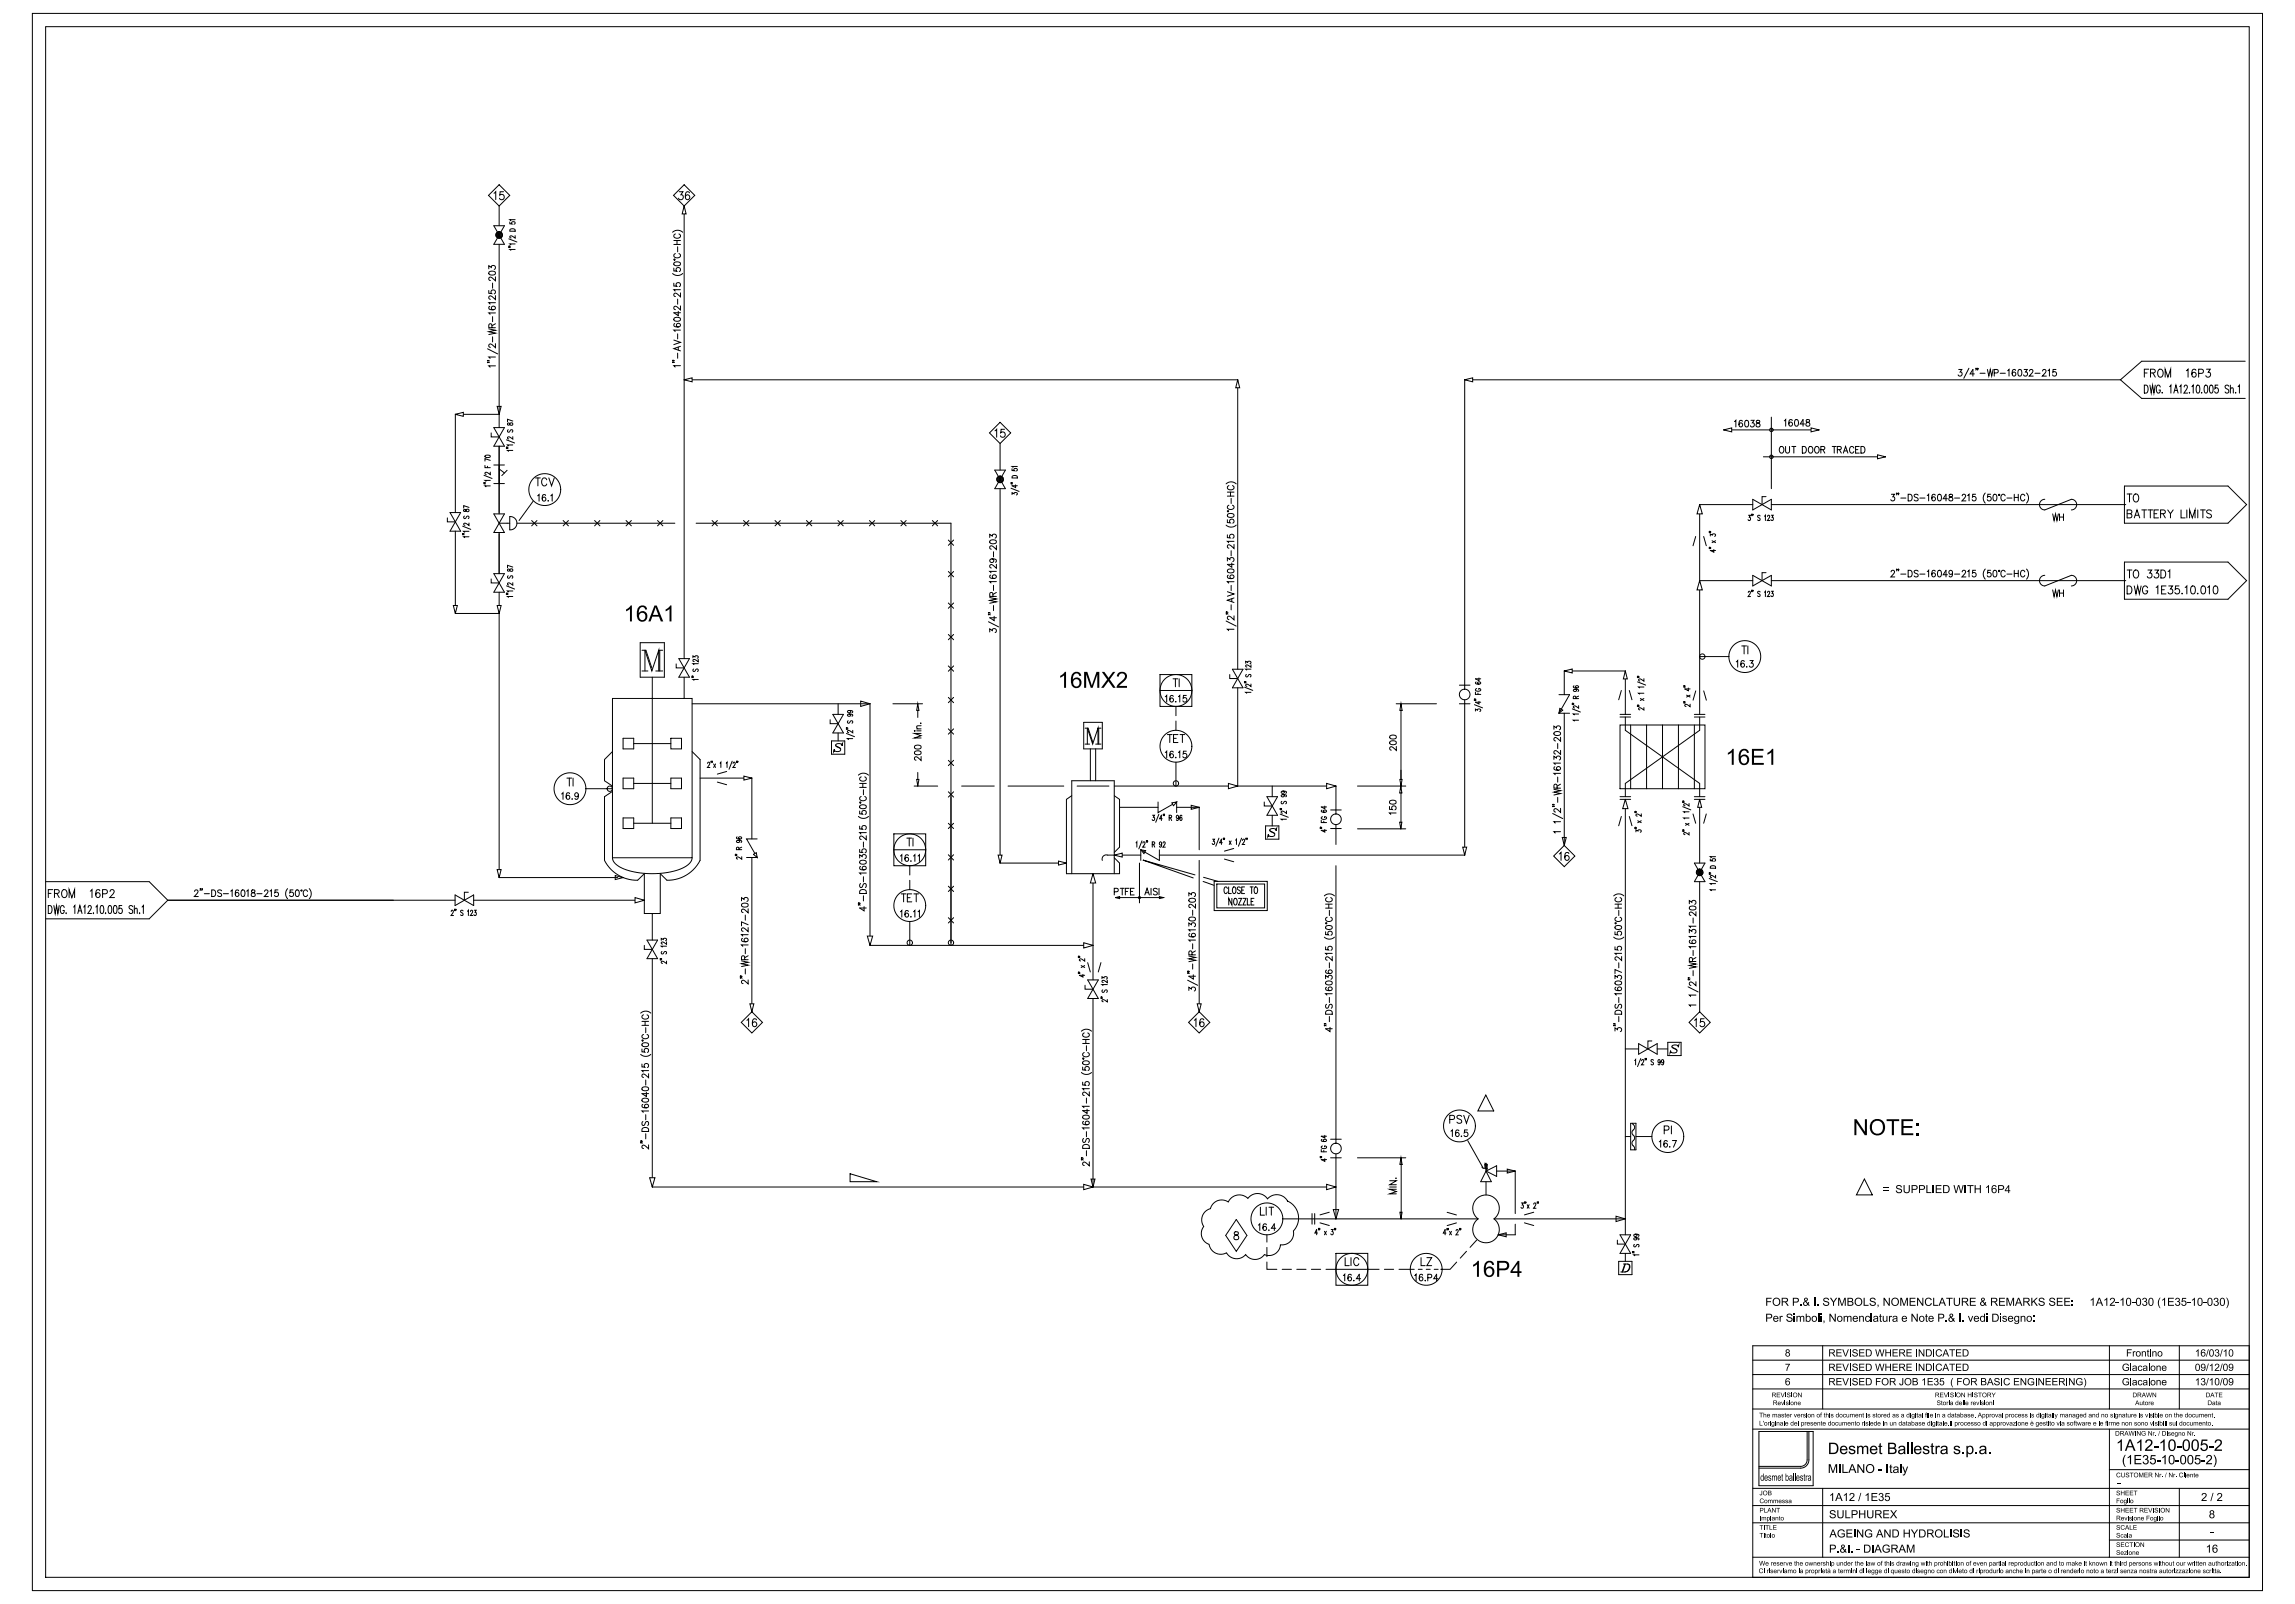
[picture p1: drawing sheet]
<svg xmlns="http://www.w3.org/2000/svg" width="850mm" height="594mm" viewBox="0 0 850 594" stroke-linecap="round" stroke-linejoin="round" font-family="sans-serif">
<g fill="none" stroke="#000" stroke-width=".37">
<path d="M12 5h825.9v584h-825.9zM16.9 9.9h816.1v574.2h-816.1zM237.1 238h8.9v12.8h-8.9zM226.8 258.6h29.5v59h-29.5zM237.8 240.8h1.4l2.2 6.6M237.8 248.5h2.1M238.9 248.5v-7.7l2.5 7.7 2.6-7.7v7.7M241.6 250.8v54.1M242.9 248.5h2.5M244 240.8h1.4M244.3 240.8v7.7M226.8 278.3l-2.9 3v7.8l2.9 2"/>
<path d="M230.8 273.4h3.9v3.9h-3.9zM234.7 275.4h13.8M248.5 273.4h3.9v3.9h-3.9zM256.3 278.3l3 3v37.3a13.5 13.5 0 0 1-12.3 7.4l-2.5-2.5v14.8h-5.9v-14.8l-2.4 2.5a13.5 13.5 0 0 1-12.3-7.4v-23.6l2.9-1.9M208 294l.5-.5v2.5M210 288.1h1.7M210.8 288.1v3M210.9 293.9l-.1-.2a.69 .69 0 0 0-1 .3v1.6a.69 .69 0 0 0 1.1 .1 .69 .69 0 0 0-.3-1.1 .69 .69 0 0 0-.9 .6M211.9 295.8l.1 .1M212.2 288.1v3M214.2 294.4a.69 .69 0 0 1-1 .5 .69 .69 0 0 1-.2-1.1 .69 .69 0 0 1 1.1 .1l.1 .5a1.17 1.17 0 0 1-.8 1.6l-.5-.4M217 292.1h9.8l-.2-.7-.7-.3-.7 .2-.3 .7 .3 .8 .6 .3 .7-.3 .3-.7"/>
<path d="M230.8 288.1h3.9v4h-3.9zM234.7 290.1h13.8M248.5 288.1h3.9v4h-3.9zM226.8 317.6a5.6 5.6 0 0 0 4.3 4.2 31.2 31.2 0 0 0 22.4-.7 4.4 4.4 0 0 0 2.8-3.5M230.8 302.9h3.9v3.9h-3.9zM234.7 304.9h13.8M248.5 302.9h3.9v3.9h-3.9zM175.4 333.4h63.2M241.6 338.3v9.8M241.6 355v84.6"/>
<circle cx="211.1" cy="292.1" r="5.9"/>
</g>
<path d="M235.2 332.4l3.4 1-3.4 .9z" fill="#fff" stroke="#000" stroke-width=".37"/>
<path d="M184.9 219.3v105.7" fill="none" stroke="#000" stroke-width=".37"/>
<g fill="#fff" stroke="#000" stroke-width=".37">
<path d="M184.1 322h1.5l-.7 3z"/>
<path d="M227.8 324.2l3 .8-3 .7z"/>
</g>
<path d="M253.4 76.3v167.6M253.4 250.8v7.8M259.3 288.1h19.1v22.6M278.4 317.5v57.2" fill="none" stroke="#000" stroke-width=".37"/>
<path d="M275.5 287.4l2.9 .7-2.9 .8z" fill="#fff" stroke="#000" stroke-width=".37"/>
<path d="M184.9 76.3v7.3" fill="none" stroke="#000" stroke-width=".37"/>
<path d="M231.9 225.7l1.7-1.5h.4v5.9h-.7v-4.6l-1.4 .9zM236.8 224.5a1.74 1.74 0 0 1 1.8-.3 1.74 1.74 0 0 1 1 1.5h-.7a1.14 1.14 0 0 0-1.2-.9 1.14 1.14 0 0 0-1 1.2l-.1 1.1a1.91 1.91 0 0 1 3.1 .3 1.91 1.91 0 0 1-1.5 2.8 2.26 2.26 0 0 1-2.3-2.8 2.88 2.88 0 0 1 .9-2.9z" fill="#000"/>
<path d="M237.2 227.1a1.28 1.28 0 0 1 1.8 1.2 1.28 1.28 0 0 1-1.9 1.1 1.54 1.54 0 0 1 .1-2.3z" fill="#fff"/>
<path d="M242.4 224.2h.8l2.4 5.9h-.9l-.6-1.8h-2.5l-.7 1.8h-.8z" fill="#000"/>
<path d="M242.8 224.8l1 2.9h-2z" fill="#fff"/>
<path d="M246.5 225.7l1.7-1.5h.5v5.9h-.7v-4.6l-1.5 .9z" fill="#000"/>
<path d="M322.2 260.6v89.5" fill="none" stroke="#000" stroke-width=".37"/>
<g fill="#fff" stroke="#000" stroke-width=".37">
<path d="M318.8 259.6l3.4 1-3.4 1z"/>
<path d="M321.2 346.6h2l-1 3.5z"/>
</g>
<g fill="none" stroke="#000" stroke-width=".37">
<path d="M182.9 83.6h3.9l-3.9 6.9h3.9zM183.6 86.9l1.4 1.4M183.7 87.3l.9 .9M183.7 86.6l1.5 1.6M183.8 86.4l1.7 1.7M183.9 86.2l1.8 1.7M184.1 86l1.7 1.8M184.3 85.9l1.7 1.6M184.6 85.8l1.5 1.5M184.9 85.8l1.2 1.1M185.4 85.9l.5 .6M188.4 88.4l3 1.2"/>
<path d="M188.5 91.5l.5 .1M188.5 91.1l.5 .2M188.8 82.2v.7h.9a.56 .56 0 0 1 .4-.8 .56 .56 0 0 1 .5 .8l-.2 .1M188.9 85a1.1 1.1 0 0 1 1.2-.3 1.1 1.1 0 0 1 .7 .9h-2zM190.8 92.4h-2l.4 .3M190.8 90.3h-2l.4 .4M190.8 87.3v.9l-1.2-.8a.44 .44 0 0 0-.8 .1 .44 .44 0 0 0 .5 .6M190.8 81.4h-2l.4 .3M250.4 245.8v1.5h3M251.4 243.9h3.9l-3.9 6.9h3.9zM256.3 250.7l.5 .2M256.3 250.4l.5 .1"/>
<path d="M256.6 243.6v-.7l.8 .4a.55 .55 0 0 1 .8-.5 .55 .55 0 0 1 0 .9M256.9 247.7a.47 .47 0 0 0-.2 .8 .47 .47 0 0 0 .8-.1l.2-.4a.5 .5 0 0 1 .8-.2 .5 .5 0 0 1-.2 .9M258.6 251.6h-2l.4 .3M258.6 245.8h-2l.4 .3M258.6 244.1v.9l-1.2-.7a.43 .43 0 0 0-.8 .1 .43 .43 0 0 0 .5 .6M307.9 274.4h5v4.9h-5zM309.5 276.1l1.8 1.2a1.21 1.21 0 0 1-1.1 1.1 1.21 1.21 0 0 1-1.2-.9l-.2 .8 .3-.3M310.4 260.6v3.9M310.4 271.4v3M311.7 275.6l.3-.2-.2 .8a1.26 1.26 0 0 0-1.1-.9 1.26 1.26 0 0 0-1.2 .8l1.8 1.2M16.9 326.5h38.3l6.9 6.9-6.9 6.8h-38.3M17.9 335.3a1.55 1.55 0 0 1 1.4 .9 1.55 1.55 0 0 1-.2 1.7l-.5 .4h-.7z"/>
<path d="M17.9 330.8h1M19.5 329.4h-1.6v3M20 335.3l.4 3 .5-3 .5 3 .5-3M20.2 330.8l1.5-.1 .2-.4-.1-.6-.5-.3h-1.1v3M21 330.8l.9 1.6M23.3 329.6a1.39 1.39 0 0 1 1.6 .7 1.39 1.39 0 0 1-.3 1.7l-.3 .2a1.32 1.32 0 0 1-1.4-.5 1.32 1.32 0 0 1 0-1.6zM23.8 336a.78 .78 0 0 0-1-.6 .78 .78 0 0 0-.5 1.1v.7a.81 .81 0 0 0 .7 1.1 .81 .81 0 0 0 .8-1.1h-.5M24.5 338l.1 .1M25.6 332.4v-3l1 3 1-3v3M27.2 335.9l.5-.6v3M28.8 338.3l.8-3 .8 3M29.1 337.3h1"/>
<path d="M31 335.9l.5-.6v3M32.6 336l.1-.4a.65 .65 0 0 1 1-.1 .65 .65 0 0 1 0 1l-1.2 1.8h1.4M33.4 330l.7-.6v3M34.6 338l.1 .1M35.5 335.9l.5-.6v3M37 329.8a.74 .74 0 0 0-1.2-.2l-.2 .4a1.82 1.82 0 0 0 .6 2.4 .86 .86 0 0 0 1-.8 .86 .86 0 0 0-.8-.9 .86 .86 0 0 0-.9 .7M37.4 335.5l.4-.2a2.09 2.09 0 0 1 0 3h-.2a2.42 2.42 0 0 1-.2-2.8zM38 331l1.5-.2 .3-.4-.2-.7-.5-.3h-1.1v3M39.1 338l.1 .1M40.3 335.5l.5-.2a2.09 2.09 0 0 1 0 3h-.2a2.42 2.42 0 0 1-.3-2.8zM40.8 330.1l.5-.7h.5l.5 .6-.4 1-1.3 1.4h1.8M42.3 335.5l.5-.2a2.12 2.12 0 0 1 0 3h-.2a2.42 2.42 0 0 1-.3-2.8z"/>
<path d="M45.1 335.3h-1l-.1 1.3a.92 .92 0 0 1 1.4 .5 .92 .92 0 0 1-1 1.2l-.5-.6M49.2 335.7a.7 .7 0 0 0-1-.4 .7 .7 0 0 0-.3 1l.9 .6a.75 .75 0 0 1 .2 1.2 .75 .75 0 0 1-1.2-.2M49.7 336.9l.5-.6 .5 .2 .1 1.8M49.7 335.3v3M51.7 338l.1 .1M52.6 335.9l.5-.6v3M62.1 333.4h83.6M404.8 323.5v26.6h-82.6M238.6 350.1v1.5h3M239.6 348.1h3.9l-3.9 6.9h3.9zM244.6 355.4l.5 .1M244.6 355l.5 .1"/>
<path d="M244.9 348.2v-.7l.7 .4a.55 .55 0 0 1 .9-.5 .55 .55 0 0 1 0 1M245.2 352.3l-.3 .6 .3 .4 .3-.1a.84 .84 0 0 1 1.3-.7l.1 .4-.3 .4M246.9 355.9v.9l-1.3-.8a.44 .44 0 0 0-.7 .1 .44 .44 0 0 0 .5 .6M246.9 350.4h-2l.4 .3M246.9 348.7v1l-1.3-.8a.44 .44 0 0 0-.7 .1 .44 .44 0 0 0 .5 .6"/>
<circle cx="184.9" cy="87" r="1.23"/>
</g>
<g fill="#fff" stroke="#000" stroke-width=".37">
<path d="M401.4 349.1l3.4 1-3.4 1z"/>
<path d="M404.8 323.5l1 3.5h-2z"/>
</g>
<path d="M410.2 316.6h12.3" fill="none" stroke="#000" stroke-width=".37"/>
<path d="M412.7 316.6l2.9-.7v1.5z" fill="#fff" stroke="#000" stroke-width=".37"/>
<path d="M398.9 291.1h11.8M412.7 291.1h82.1" fill="none" stroke="#000" stroke-width=".37"/>
<path d="M422.5 314.7l1.8 .3-.6 1.1z" fill="#fff" stroke="#000" stroke-width=".37"/>
<path d="M370.4 181v138.6h24.6M420.7 312.1l.3-.4v2M422.9 311.4l-1.1 3M423.3 312.2v-.3a.43 .43 0 0 1 .7 0 .43 .43 0 0 1 0 .6l-.8 1.2h.9M424.6 311.4l-.1 .5M425 311.4l-.1 .5M426.7 312.7l.8-.1v-.8l-.8-.1v2M427.2 312.7l.5 1M429.4 314.7v3.9l-6.9-3.9v3.9M429.4 316.6h113M430.2 312.4l-.2 .5a.53 .53 0 0 1-.6-.6 .53 .53 0 0 1 .6-.5l.1 1.5-.3 .4-.4-.3M430.7 312.2l.1-.3a.43 .43 0 0 1 .6 0 .43 .43 0 0 1 .1 .6l-.8 1.2h.9" fill="none" stroke="#000" stroke-width=".37"/>
<path d="M369.6 316.6h1.5l-.7 3z" fill="#fff" stroke="#000" stroke-width=".37"/>
<path d="M330.7 260.6h11M339.9 263.1v2.6M338.5 291.1h8.8M339.9 286v2.6" fill="none" stroke="#000" stroke-width=".37"/>
<g fill="#fff" stroke="#000" stroke-width=".37">
<path d="M339.9 260.6l.4 2.5h-.8z"/>
<path d="M339.5 288.6h.8l-.4 2.5z"/>
</g>
<path d="M338.7 270.6h.2zM338.8 278.3l.9-.3a1.06 1.06 0 0 1 1.4 .9 1.5 1.5 0 0 1-2.4 0zM338.8 276.2l.9-.3a1.06 1.06 0 0 1 1.4 .9 1.5 1.5 0 0 1-2.4 0zM339.5 270.6h1.6M339.5 269.9h1.6M341 267.7l-.1 .1M341.1 271.6h-2.4l2.4 .8-2.4 .9h2.4M341.1 268.8l-1.5 .1-.1 .5 .5 .5M341.1 280.1v1.5l-1.1-1.1-.9-.3-.3 .2-.1 .7 .6 .4M373.3 291.1h20.7" fill="none" stroke="#000" stroke-width=".37"/>
<path d="M392 318.9l3 .7-3 .7z" fill="#fff" stroke="#000" stroke-width=".37"/>
<path d="M414.6 299h14.3M444.1 299v15.7" fill="none" stroke="#000" stroke-width=".37"/>
<path d="M441.2 298.2l2.9 .8-2.9 .7z" fill="#fff" stroke="#000" stroke-width=".37"/>
<path d="M392.6 250.3l1.7-1.5h.5v5.9h-.7v-4.6l-1.5 .9zM397.5 249.1a1.73 1.73 0 0 1 1.8-.3 1.73 1.73 0 0 1 1.1 1.4l-.7 .1a1.14 1.14 0 0 0-1.2-.9 1.14 1.14 0 0 0-1.1 1.1l-.1 1.2a1.9 1.9 0 0 1 3.1 .1 1.9 1.9 0 0 1-1 2.9 2.15 2.15 0 0 1-2.3-.5 2.15 2.15 0 0 1-.5-2.3 2.88 2.88 0 0 1 .9-2.8z" fill="#000"/>
<path d="M398 251.7a1.27 1.27 0 0 1 1.8 1.2 1.27 1.27 0 0 1-1.9 1 1.53 1.53 0 0 1 .1-2.2z" fill="#fff"/>
<path d="M401.5 248.8h1.2l1.7 5 1.7-5h1v5.9h-.7v-4.9l-1.7 4.9h-.7l-1.7-5v5h-.8zM408.1 248.8h.9l1.5 2.2 1.7-2.2h.8l-2 2.8 2.2 3.1h-1l-1.7-2.5-1.8 2.5h-.9l2.3-3.1zM414 249.4a1.88 1.88 0 0 1 2.9-.3 1.88 1.88 0 0 1-.3 2.9l-2.1 2h2.9v.7h-3.9a3.5 3.5 0 0 1 2-2.6l.6-.6a1.16 1.16 0 0 0 0-2 1.16 1.16 0 0 0-1.7 1.1l-.8-.1z" fill="#000"/>
<path d="M444.1 318.6v56.1M404.8 350.1v12.8" fill="none" stroke="#000" stroke-width=".37"/>
<path d="M404.1 436.6h1.4l-.7 3z" fill="#fff" stroke="#000" stroke-width=".37"/>
<g fill="none" stroke="#000" stroke-width=".37">
<path d="M601.9 296v155.4M494.8 320.6v101.3M401.8 364.8v1.5h3M402.8 362.9h4l-4 6.8h4zM404.8 369.7v69.9M407.8 369.6l.5 .1M407.8 369.2l.5 .1M408.1 362.4v-.7l.8 .4a.55 .55 0 0 1 .8-.5 .55 .55 0 0 1 0 1M408.4 366.6l-.3 .5 .3 .4 .4-.1a.84 .84 0 0 1 1.2-.7l.1 .4-.3 .4M410.1 370.1v.9l-1.2-.8a.44 .44 0 0 0-.8 .2 .44 .44 0 0 0 .5 .5M410.1 364.6h-2l.4 .3M410.1 363v.9l-1.2-.8a.44 .44 0 0 0-.8 .1 .44 .44 0 0 0 .5 .6"/>
<path d="M494.8 451.4h52.6"/>
</g>
<g fill="#fff" stroke="#000" stroke-width=".37">
<path d="M491.3 290.1l3.5 1-3.5 1z"/>
<path d="M493.8 447.9h2l-1 3.5z"/>
<path d="M598.5 450.4l3.4 1-3.4 .9z"/>
</g>
<path d="M542.4 260.6v56" fill="none" stroke="#000" stroke-width=".37"/>
<g fill="#fff" stroke="#000" stroke-width=".37">
<path d="M541.7 313.7h1.5l-.8 2.9z"/>
<path d="M558.2 432.9l3 .8-3 .7z"/>
</g>
<path d="M554.3 433.7h6.9v15.7M561.2 453.3v4" fill="none" stroke="#000" stroke-width=".37"/>
<path d="M554.9 457.3l2.9-.8v1.5z" fill="#fff" stroke="#000" stroke-width=".37"/>
<g fill="none" stroke="#000" stroke-width=".37">
<path d="M536.9 414.5h1.1a.78 .78 0 0 0 .7-.7 .78 .78 0 0 0-.7-.8h-1.1v3M537.3 418.9l.6-.5v2.5M540.3 418.8l-.1-.3a.68 .68 0 0 0-1.1 .4v1.6a.69 .69 0 0 0 1.1 .1 .69 .69 0 0 0-.2-1.1 .69 .69 0 0 0-1 .6M541.3 413.4a.96 .96 0 0 0-.9-.4 .96 .96 0 0 0-.8 .7l.2 .4 1.3 .6 .2 .8a1.09 1.09 0 0 1-1.7 0M542.1 413l1 3 1-3M543.5 418.4h-1.1l-.1 1.1a.8 .8 0 0 1 1.2 0 .8 .8 0 0 1-.1 1.1 .8 .8 0 0 1-1.2-.2M541.2 420.6l.2 .2M548.8 432.2l.6 .5M549.9 430.7l.9 .5h-.9l.9 .5h-.9l.9 .5h-.9l.9 .5h-.9l.9 .5M550.3 430.7v3M550.3 437.6v4.9M550.3 433.7l2 3.9h-3.9z"/>
<path d="M550.3 433.7l4-2v3.9zM546.9 443.9a4.9 4.9 0 0 1 7.2 .3 4.9 4.9 0 0 1-.8 7.2 4.9 4.9 0 0 1 .7 7.2 4.9 4.9 0 0 1-7.3 0 4.9 4.9 0 0 1 .7-7.2 4.9 4.9 0 0 1-.5-7.5zM554.9 457.3h6.3M599 459.2v1.5h2.9M600 457.3h3.9l-3.9 6.8h3.9zM601.9 451.4v5.9M605.7 458.3l.5 .2a.49 .49 0 0 1-.6 .7 .49 .49 0 0 1-.3-.8l1.6 .1-.2 .6M605.7 457l.5 .2a.53 .53 0 0 1-.6 .7 .53 .53 0 0 1-.5-.7l1.5-.1 .4 .3-.3 .4M599.5 467.1h4.9v4.9h-4.9zM601.3 468.1l2 .1a1.8 1.8 0 0 1-1.5 2.8h-1.5M601.8 468.1l-1 2.9M601.9 468.1l-1 2.9"/>
<path d="M601.9 464.1v3M602.8 468.1a1.63 1.63 0 0 1 .6 1.8 1.63 1.63 0 0 1-1.6 1.1M604.8 463.8l.4 .2M604.8 463.4l.4 .2M605.3 460.8l-.3 .6 .3 .3h.4a.85 .85 0 0 1 1.2-.8l.1 .5-.3 .3M607 464.7h-2l.4 .3"/>
<circle cx="540.5" cy="416.9" r="5.9"/>
</g>
<path d="M545.6 468.4l1.7-1.5h.4v5.9h-.7v-4.6l-1.4 .9zM550.4 467.2a1.74 1.74 0 0 1 1.8-.3 1.74 1.74 0 0 1 1.1 1.5h-.7a1.13 1.13 0 0 0-1.2-.9 1.13 1.13 0 0 0-1 1.1l-.1 1.2a1.91 1.91 0 0 1 3.1 .3 1.91 1.91 0 0 1-1.5 2.8 2.25 2.25 0 0 1-2.4-2.9 2.92 2.92 0 0 1 .9-2.8z" fill="#000"/>
<path d="M550.9 469.8a1.28 1.28 0 0 1 1.8 1.2 1.28 1.28 0 0 1-1.9 1 1.54 1.54 0 0 1 .1-2.2z" fill="#fff"/>
<path d="M554.4 466.9h2.6a1.78 1.78 0 0 1 1.9 1.1 1.78 1.78 0 0 1-.7 2.1l-3 .3v2.4h-.8z" fill="#000"/>
<path d="M555.2 467.6h1.8a1.06 1.06 0 0 1 1.2 1 1.06 1.06 0 0 1-1.1 1.1h-1.9z" fill="#fff"/>
<path d="M562.1 466.9h.6v3.8h.8v.7h-.8v1.4h-.7v-1.4h-2.6v-.7z" fill="#000"/>
<path d="M562 468.1v2.6h-1.9z" fill="#fff"/>
<g fill="none" stroke="#000" stroke-width=".37">
<path d="M542.4 140.6v114.6M540.5 253.7h3.9M542.4 259.1v1.5M546.1 259.2l.5 .2M546.1 258.8l.5 .2M546.4 256.3v.8h2M546.7 252.6l-.3 .2a1.23 1.23 0 0 0 2 .1 .58 .58 0 0 0-.7-.4 .58 .58 0 0 0-.4 .6l.4 .2M546.9 255a.52 .52 0 0 0-.5 .6 .52 .52 0 0 0 .8 .4h.4a.54 .54 0 0 0 .8-.5 .54 .54 0 0 0-.8-.5v.3M547.4 256.6v.5M547.7 259.7v1l-1.3-.7h2M547.7 251v1l-1.3-.6h2M517.1 260.6h14.9"/>
<path d="M518.8 263.1v27.8M540.5 260.6h3.9M546.1 260.9l2.9 1.2M546.4 263.3v-.7l.8 .4a.55 .55 0 0 1 .8-.5 .55 .55 0 0 1 0 .9M471.2 291.1v3.9M494.8 291.1v8.8M502.7 291.1h17.9M468.7 305.8h4.9v5h-4.9zM470.2 307.5l1.6 .9a.72 .72 0 0 1 0 1.2h-1.7l-.4-.7-.1 .9 .3-.3M471.2 301.9v3.9M472.4 307.1l.4-.3-.2 .9a1.26 1.26 0 0 0-1.1-.9 1.26 1.26 0 0 0-1.3 .7l1.9 1.3"/>
<circle cx="542.4" cy="257.2" r="1.96"/>
</g>
<g fill="#fff" stroke="#000" stroke-width=".37">
<path d="M518.8 260.6l.5 2.5h-.9z"/>
<path d="M518.4 288.6h.9l-.5 2.5z"/>
</g>
<g fill="none" stroke="#000" stroke-width=".37">
<path d="M542.4 140.6h242.9M514.8 274.6l.9-.3a1.05 1.05 0 0 1 1.4 .8 1.38 1.38 0 0 1-1.3 .7 1.38 1.38 0 0 1-1.1-.9zM514.8 272.5l.9-.3a1.05 1.05 0 0 1 1.4 .8 1.38 1.38 0 0 1-1.3 .7 1.38 1.38 0 0 1-1.1-.9zM517.1 276.4v1.5l-1.1-1.1-.9-.3-.3 .2-.1 .7 .6 .4M616.3 418.5l1.6-.2 .2-.4-.2-.8-1.6-.2v3M619 416.9v3M601.9 420.9h2M614.5 422.8l.5-.5v2.5M617.5 422.7l-.1-.2a.69 .69 0 0 0-1.1 .3v1.7a.69 .69 0 0 0 1.1 0 .69 .69 0 0 0-.2-1 .69 .69 0 0 0-1 .5M618.4 424.6l.1 .1M619.4 422.3h1.4l-1 2.5"/>
<circle cx="617.7" cy="420.9" r="5.9"/>
</g>
<path d="M542.4 140.6l3-.7v1.5z" fill="#fff" stroke="#000" stroke-width=".37"/>
<path d="M458.4 254.7v36.4" fill="none" stroke="#000" stroke-width=".37"/>
<path d="M454.9 290.1l3.5 1-3.5 1z" fill="#fff" stroke="#000" stroke-width=".37"/>
<g fill="none" stroke="#000" stroke-width=".37">
<path d="M180.9 72.3l4-3.9 3.9 3.9-3.9 4zM183 71.6l.6-.6v2.9M186.5 71h-1.3l-.1 1.3a.96 .96 0 0 1 1.4 0 .96 .96 0 0 1-.1 1.4 .96 .96 0 0 1-1.4-.3M249.4 72.3l4-3.9 3.9 3.9-3.9 4zM251.5 71h1.4l-.7 1.1a.92 .92 0 0 1 .7 1.5 .92 .92 0 0 1-1.6-.2M255.3 71.4a.73 .73 0 0 0-1.1-.3l-.3 .5a1.81 1.81 0 0 0 .7 2.3 .86 .86 0 0 0 .9-.7 .86 .86 0 0 0-.7-1 .86 .86 0 0 0-1 .8M794.2 138.1h1M795.8 136.7h-1.6v3M796.4 138.1l1.5-.1 .3-.4-.1-.6-.5-.3h-1.2v3M797.3 138.1l.9 1.6M799.6 136.9a1.39 1.39 0 0 1 1.6 .6 1.39 1.39 0 0 1-.3 1.7l-.3 .3a1.32 1.32 0 0 1-1.5-.5 1.32 1.32 0 0 1 .1-1.6zM801.9 139.7v-3l1 3 1-3v3"/>
<path d="M809.7 137.3l.6-.6v3M813.2 137.1a.74 .74 0 0 0-1.1-.2l-.2 .4a1.82 1.82 0 0 0 .6 2.4 .86 .86 0 0 0 .9-.8 .86 .86 0 0 0-.7-.9 .86 .86 0 0 0-1 .7M814.3 138.3l1.5-.2 .2-.4-.1-.7-.5-.3h-1.1v3M817.2 136.7h1.4l-.8 1.1a.92 .92 0 0 1 .7 1.5 .92 .92 0 0 1-1.6-.2M831.5 133.8h-38.3l-7.9 6.8 7.9 6.9h38.3M368.5 159.5l.6-.5v2.9M372 159h-1.2l-.2 1.2a.96 .96 0 0 1 1.5 0 .96 .96 0 0 1-.2 1.5 .96 .96 0 0 1-1.4-.3M458.4 140.6v107.2M794.2 142.6a1.55 1.55 0 0 1 1.3 .9 1.55 1.55 0 0 1-.2 1.6l-.5 .5h-.6zM796.2 142.6l.5 3 .5-3 .5 3 .5-3M800.1 143.3a.78 .78 0 0 0-1-.7 .78 .78 0 0 0-.5 1.1v.7a.81 .81 0 0 0 .7 1.2 .81 .81 0 0 0 .8-1.2h-.5M800.7 145.3l.1 .1"/>
<path d="M803.5 143.2l.5-.6v3M805.1 145.6l.8-3 .7 3M805.4 144.6h1M807.2 143.2l.5-.6v3M808.9 143.3l.1-.4a.65 .65 0 0 1 .9-.1 .65 .65 0 0 1 .1 .9l-1.2 1.9h1.4M810.9 145.3l.1 .1M811.8 143.2l.5-.6v3M813.6 142.7l.5-.1a2.12 2.12 0 0 1 0 3h-.2a2.42 2.42 0 0 1-.3-2.9zM815.4 145.3l.1 .1M816.6 142.7l.5-.1a2.12 2.12 0 0 1 0 3h-.2a2.42 2.42 0 0 1-.3-2.9zM818.5 142.7l.5-.1a2.12 2.12 0 0 1 0 3h-.2a2.42 2.42 0 0 1-.3-2.9zM821.4 142.6h-1l-.1 1.3a.92 .92 0 0 1 1.4 .5 .92 .92 0 0 1-1 1.2l-.5-.6"/>
<path d="M825.4 143a.7 .7 0 0 0-.9-.4 .7 .7 0 0 0-.4 1l.9 .6a.75 .75 0 0 1 .3 1.2 .75 .75 0 0 1-1.3-.3M826 144.2l.5-.6 .5 .1 .1 1.9M826 142.6v3M828 145.3l.1 .1M828.9 143.2l.5-.6v3M366.4 160.3l4-3.9 3.9 3.9-3.9 3.9zM368.4 174.1h3.9l-3.9 6.9h3.9zM369.2 177.4l1.3 1.3M369.2 177.8l.9 .9M369.2 177.1l1.6 1.6M369.3 176.9l1.7 1.7M369.5 176.7l1.7 1.7"/>
<path d="M369.7 176.5l1.7 1.7M369.9 176.4l1.6 1.6M370.1 176.3l1.5 1.5M370.4 164.2v9.9M370.5 176.3l1.1 1.1M370.9 176.4l.6 .6M374.5 179.1l.5 .1M374.5 178.7l.5 .1M374.8 173.6v.6h.8a.58 .58 0 0 1 .5-.8 .58 .58 0 0 1 .5 .9l-.2 .1M374.9 176.3a1.11 1.11 0 0 1 1.1-.2 1.11 1.11 0 0 1 .8 .9h-2zM376.1 179.5v1l-1.3-.6h2M376.8 172.7h-2l.4 .4"/>
<path d="M786.8 180h38.3l6.9 6.9-6.9 6.8h-38.3zM374.4 180.8l3 1.2M374.8 183.2v-.8l.8 .4a.55 .55 0 0 1 .8-.5 .55 .55 0 0 1 0 1M647.5 190.8h.7l-.3 .7a.55 .55 0 0 1 .4 .9 .55 .55 0 0 1-.9 0M648.8 190.5l-.1 .5M649.1 184.9l6.9 3.9v-3.9l-6.9 3.9zM649.2 190.5l-.1 .5M651.9 191.1l-.6-.3-.4 .3 .1 .3a.85 .85 0 0 1 .7 1.3l-.4 .1-.4-.3M653.5 191.2l.3-.4v2M654 183.9h-1.4v3M654.6 191.3l.1-.3a.43 .43 0 0 1 .6-.1 .43 .43 0 0 1 0 .6l-.8 1.3h1M656 190.8h.7l-.4 .7a.55 .55 0 0 1 .5 .9 .55 .55 0 0 1-.9 0"/>
<path d="M656 186.9h131.3M787.8 190.2h1.1l.5 .3 .1 .7-.6 .6h-1.1v-3h1.1l.5 .3 .1 .6-.6 .5M787.8 182.9h1.7M788.7 182.9v3M790.4 191.8l1-3 1 3M790.5 183.1a1.39 1.39 0 0 1 1.6 .7 1.39 1.39 0 0 1-.3 1.7l-.2 .2a1.39 1.39 0 0 1-1.6-.6 1.39 1.39 0 0 1 .3-1.8zM790.8 190.8h1.3M793.2 188.8h1.8M794.1 188.8v3M795.5 188.8h1.7M796.4 188.8v3M797.8 190.2h1"/>
<path d="M799.4 188.8h-1.6v3h1.6M800.2 190.2l1.5-.1 .2-.4-.1-.6-.5-.3h-1.1v3M801 190.2l.9 1.6M802.8 188.8l1 1.4 1-1.4M803.8 190.2v1.6M807.7 188.8v3h1.6M809.9 188.8v3M810.9 191.8v-3l1 3 1-3v3M813.9 188.8v3M814.9 188.8h1.8M815.8 188.8v3M819 189.2a.97 .97 0 0 0-1-.4 .97 .97 0 0 0-.8 .7l.3 .5 1.2 .5 .3 .9a1.1 1.1 0 0 1-1.8 0"/>
<path d="M455.4 249.8v1.5h3M456.4 247.8h3.9l-3.9 6.9h3.9zM461 254.5l3 1.1M461.1 252.8l.4 .1M461.1 252.4l.4 .1M461.3 245.6v-.7l.8 .4a.55 .55 0 0 1 .8-.5 .55 .55 0 0 1 0 1M461.6 249.7l-.3 .6 .3 .4 .4-.1a.85 .85 0 0 1 1.2-.7l.1 .4-.3 .4M463.3 256.4h-2l.4 .3M463.3 253.3v.9l-1.2-.8a.43 .43 0 0 0-.7 .1 .43 .43 0 0 0 .3 .6h.1M463.3 247.8h-2l.4 .3M463.3 246.2v.9l-1.2-.8a.43 .43 0 0 0-.7 .1 .43 .43 0 0 0 .3 .6h.1M256.3 260.6h65.9"/>
<path d="M307.4 266.5v1.5h3M308.4 264.5h4l-4 6.9h4zM313.5 271.6l3 1.2M313.6 269.9l.4 .1M313.6 269.5l.4 .2M314.1 266.9l-.3 .6 .3 .3h.4a.84 .84 0 0 1 1.2-.8l.1 .5-.3 .3M314.5 264.4l.5 .2a.53 .53 0 0 1-.5 .7 .53 .53 0 0 1-.6-.7l1.5-.1 .4 .3-.3 .4M314.5 263.1l.5 .2a.53 .53 0 0 1-.5 .7 .53 .53 0 0 1-.6-.7l1.5-.1 .4 .3-.3 .4M315.8 273.5h-2l.4 .3M315.8 270.4v1l-1.2-.8a.43 .43 0 0 0-.7 .1 .43 .43 0 0 0 .3 .6h.1M401.4 267.5h6.8v9.8h-6.8zM401.9 269.6h1.1l1.7 5.1"/>
<path d="M401.9 275.5h1.6M402.7 275.5v-5.9l2 5.9 1.9-5.9v5.9M403.8 277.3v11.8M405.8 277.3v11.8M405.8 275.5h2M406.6 269.6h1.2M406.9 269.6v5.9M396.9 294.7l-1.9 1.3v27.5h19.6v-3.9l-1.9-2M412.7 294.7l1.9 1.3v17.7l-1.9 2M468.2 297v1.5h3M469.2 295h3.9l-3.9 6.9h3.9zM474.2 299.8l.5 .1"/>
<path d="M474.2 299.4l.5 .1M474.8 296.7a.47 .47 0 0 0-.3 .8 .47 .47 0 0 0 .8-.1l.2-.4a.5 .5 0 0 1 .8-.2 .5 .5 0 0 1-.1 .9M475.1 294.2l.5 .2a.53 .53 0 0 1-.5 .7 .53 .53 0 0 1-.5-.7l1.5-.1 .3 .3-.2 .4M475.1 292.9l.5 .2a.53 .53 0 0 1-.5 .7 .53 .53 0 0 1-.5-.7l1.5-.1 .3 .3-.2 .4M410.2 316.6a1.56 1.56 0 0 0-1.6 .4 1.56 1.56 0 0 0-.4 1.6M474.1 301.5l3 1.1M476.4 303.4h-1.9l.3 .3M476.4 300.3v.9l-1.2-.8a.43 .43 0 0 0-.7 .1 .43 .43 0 0 0 .4 .6M72.1 330.1l.4-.6h.4l.4 .5-.3 .8-1 1.2h1.4M74.3 329.2h-.2h.2l-.2 .6M74.9 329.2h-.2h.2l-.2 .6M75.7 330.9h1.9"/>
<path d="M78.4 329.5a1.25 1.25 0 0 1 1.5 1.3 1.25 1.25 0 0 1-1.5 1.2zM82.1 329.9l-.5-.4-1 .4 .2 .6 1.3 .8v.3l-.5 .4-1-.4M82.7 330.9h1.9M85.5 330l.5-.5v2.5M88.4 329.9l-.1-.2a.68 .68 0 0 0-1.1 .3v1.6a.69 .69 0 0 0 1.1 .1 .69 .69 0 0 0-.2-1.1 .69 .69 0 0 0-1 .6M89.6 329.7a.69 .69 0 0 1 1 .3l.1 .6a1.05 1.05 0 0 1-.8 1.4 1.66 1.66 0 0 1-.3-2.3zM91.3 330l.6-.5v2.5M93.3 329.7v.6a.98 .98 0 0 1 1 .4 .98 .98 0 0 1 0 1.2l-.7 .1a.8 .8 0 0 1-.5-1 .8 .8 0 0 1 1-.5l.3-.4-.1-.4zM95.1 330.9h1.9M98 330.1l.4-.6 .6 .2 .2 .3-.3 .8-1 1.2h1.5M100 330l.5-.5v2.5M102.9 329.5h-1l-.1 1.1a.8 .8 0 0 1 1.2 0 .8 .8 0 0 1-.2 1.2 .8 .8 0 0 1-1.1-.3"/>
<path d="M106.5 329.1a2.72 2.72 0 0 0 0 3.7M108.5 329.5h-1l-.1 1.1a.8 .8 0 0 1 1.2 0 .8 .8 0 0 1-.2 1.2 .8 .8 0 0 1-1.1-.3M109.7 329.7a.68 .68 0 0 1 1 .3l.1 .6a1.05 1.05 0 0 1-.8 1.4 1.65 1.65 0 0 1-.3-2.3zM113.9 330.1a.81 .81 0 0 0-1-.6 .81 .81 0 0 0-.6 1v.6a.81 .81 0 0 0 .6 .9 .81 .81 0 0 0 1-.6M114.5 329.1a2.72 2.72 0 0 1 0 3.7M184.9 325h43.9M396.9 323.5v-34.4h15.8v34.4M241.6 439.6h253.2M489 428.6l.5 .1M489 428.2l.5 .2M489.3 425.7v.8h2M489.6 421.9l-.3 .3a1.21 1.21 0 0 0 2 .1 .58 .58 0 0 0-.7-.4 .58 .58 0 0 0-.4 .6l.4 .2"/>
<path d="M489.8 424.4a.52 .52 0 0 0-.5 .6 .52 .52 0 0 0 .8 .3h.4a.54 .54 0 0 0 .8-.5 .54 .54 0 0 0-.8-.4v.3M490.3 426v.5M490.6 429.1v1l-1.3-.7h2M490.6 420.4v1l-1.3-.7h2M492.8 428.7h3.9M492.8 421.9h3.9M494.8 421.9v1.4M494.8 427.3v1.4M502.7 428.7h17.9M514.7 437.2h2.4l-2.4 1.5h2.4M514.7 439.6h2.4M517 436.2l-.1 .1"/>
<path d="M543.6 422.4l5.8 10.3M517.1 440.4h-2.4l2.4 .8-2.4 .9h2.4M553.3 451.4h47.6"/>
<circle cx="370.4" cy="177.5" r="1.23"/>
<circle cx="111.7" cy="329.8" r=".23"/>
<circle cx="494.8" cy="425.3" r="1.97"/>
</g>
<g fill="#fff" stroke="#000" stroke-width=".37">
<path d="M518.4 448.9h.9l-.5 2.5z"/>
<path d="M518.8 428.7l.5 2.5h-.9z"/>
</g>
<g fill="none" stroke="#000" stroke-width=".37">
<path d="M700.5 183h1.1l-.6 1a.77 .77 0 0 1 .6 1.2 .77 .77 0 0 1-1.3-.2M702.6 182.7h-.2h.2l-.2 .6M703.2 182.7h-.2h.2l-.2 .6M703.9 184.4h1.9M706.7 183a1.26 1.26 0 0 1 1.5 1.3 1.26 1.26 0 0 1-1.5 1.2zM710.4 183.4l-.6-.4-.9 .4 .2 .6 1.3 .8v.3l-.6 .4-.9-.4M711 184.4h1.9M713.7 183.5l.6-.5v2.5M716.7 183.4l-.1-.3a.69 .69 0 0 0-1.1 .4v1.6a.69 .69 0 0 0 1.1 .1 .69 .69 0 0 0-.2-1.1 .69 .69 0 0 0-1 .6M717.9 183.1a.68 .68 0 0 1 1 .4l.1 .6a1.06 1.06 0 0 1-.8 1.4 1.69 1.69 0 0 1-.3-2.4zM721.2 184.7h-1.6l1.1-1.7v2.5M722 183.1v.7a.99 .99 0 0 1 1 .4 .99 .99 0 0 1 0 1.2l-.3 .1a.8 .8 0 0 1-1-.8 .8 .8 0 0 1 1.1-.7l.3-.4-.1-.5z"/>
<path d="M723.9 184.4h1.9M726.7 183.6l.4-.6h.4l.5 .5-.3 .8-1.1 1.2h1.5M728.7 183.5l.5-.5v2.5M731.7 183h-1.1l-.1 1.1a.8 .8 0 0 1 1.2 0 .8 .8 0 0 1-.2 1.2 .8 .8 0 0 1-1.1-.3M735.2 182.6a2.7 2.7 0 0 0 0 3.7M737.2 183h-1l-.1 1.1a.79 .79 0 0 1 1.2 0 .79 .79 0 0 1-.2 1.2 .79 .79 0 0 1-1.1-.3M738.4 183.1a.69 .69 0 0 1 1.1 .4v.6a1.04 1.04 0 0 1-.8 1.4 1.69 1.69 0 0 1-.3-2.4zM742.6 183.6a.81 .81 0 0 0-1-.6 .81 .81 0 0 0-.6 1v.6a.81 .81 0 0 0 .7 .9 .81 .81 0 0 0 .9-.6M743.2 184.4h1.9M746 183v2.5M746 184.2h1.5M747.5 183v2.5"/>
<path d="M749.9 183.6a.81 .81 0 0 0-1-.6 .81 .81 0 0 0-.6 1v.6a.81 .81 0 0 0 .6 .9 .81 .81 0 0 0 1-.6M750.5 182.6a2.72 2.72 0 0 1 0 3.7M601.9 388.4h5M605.4 392.7l.3-.3v1.9M606.9 386.5l6.8 3.9v-3.9l-6.8 3.9zM607.6 392l-1.1 3M608 392.8v-.3a.43 .43 0 0 1 .7 0 .43 .43 0 0 1 0 .6l-.8 1.2h.9M609.3 392.1l-.1 .4M609.7 392.1l-.1 .4M611.8 385.5h-1.5v2.9M612.4 392.6l-.6-.2-.4 .2 .1 .4a.84 .84 0 0 1 .7 1.2l-.4 .1-.4-.3M613.7 388.4h4"/>
<path d="M614.9 393l-.2 .5a.49 .49 0 0 1-.7-.6 .49 .49 0 0 1 .8-.3l-.1 1.6-.6-.2M616.2 393l-.2 .5a.49 .49 0 0 1-.7-.6 .49 .49 0 0 1 .8-.3l-.1 1.6-.6-.2M617.7 386h4.9v4.9h-4.9zM619.2 387.7l1.7 .9a.71 .71 0 0 1-.2 1.2h-1.7l-.3-.7-.2 .8 .4-.3M621.4 387.2l.3-.2-.1 .8a1.26 1.26 0 0 0-1.2-.9 1.26 1.26 0 0 0-1.2 .8l1.9 1.2M494.8 428.7v22.7M518.9 428.6v22.8"/>
<circle cx="740.4" cy="183.3" r=".22"/>
</g>
<path d="M253.4 76.3l.7 2.9h-1.5z" fill="#fff" stroke="#000" stroke-width=".37"/>
<g fill="none" stroke="#000" stroke-width=".37">
<path d="M181 99.6v-1.2l1 .6a.77 .77 0 0 1 1.2-.6 .77 .77 0 0 1-.2 1.4M181 107.6v1l1.1 .1a.8 .8 0 0 1 0-1.2 .8 .8 0 0 1 1.2 .2 .8 .8 0 0 1-.3 1.1M181.1 100.7l1-.3a1.06 1.06 0 0 1 1.4 .8 1.39 1.39 0 0 1-2.5-.2zM181.4 113.5l-.3 .1a.68 .68 0 0 0 .4 1h1.6a.69 .69 0 0 0 .1-1.1 .69 .69 0 0 0-1.1 .3 .69 .69 0 0 0 .6 .9M182.4 104.8v1.9M182.4 117.3v1.8M183.5 115.9h-2.5l.5 .5M183.5 112.1h-2.5l.5 .5M183.5 109.5v1.4l-1.2-1-.8-.3-.5 .4v.4l.6 .4M183.5 102.5v1.5l-1.2-1.1-.8-.3-.4 .2-.1 .7 .6 .4M183.5 119.9l-1.3 .7M180.6 129.2l3.7 1.8"/>
<path d="M180.7 134.1v.2v-.2l.6 .2M180.7 133.5v.2v-.2l.6 .2M181 121.8l2.5 .5-2.5 .5 2.5 .6-2.5 .5M182.2 121.4l-.1-1.3-.8-.1-.3 1.4h2.5M182.4 124.7v1.9M183.5 135.5h-2.5l.5 .5M183.5 132.2h-2.5l.5 .5M183.5 127.3v1.4l-1.2-1-.8-.3-.4 .2-.1 .6 .6 .4M656 154.5v26.5M653.1 169.2h45.2M659.4 165.4l.2-.1a1.24 1.24 0 0 1 1.1 1.3 1.24 1.24 0 0 1-1.1 1.2 1.51 1.51 0 0 1-.2-2.4zM661.3 165.3v1.8l.6 .7 .8-.4 .1-2.1"/>
<path d="M663.6 165.3h1.5M664.3 165.3v2.5M667.5 165.3a1.26 1.26 0 0 1 1.5 1.3 1.26 1.26 0 0 1-1.5 1.2zM670.1 165.4a1.22 1.22 0 0 1 1.4 .9 1.22 1.22 0 0 1-.7 1.5 1.31 1.31 0 0 1-1.1-1 1.31 1.31 0 0 1 .4-1.4zM672.4 165.4l.3-.1a1.24 1.24 0 0 1 1 1.3 1.24 1.24 0 0 1-1 1.2 1.51 1.51 0 0 1-.3-2.4zM674.3 166.5l1.3-.1 .1-.8-1.4-.3v2.5M675.1 166.5l.7 1.3M678.6 165.3h1.4M679.3 165.3v2.5M680.4 166.5l1.3-.1 .1-.8-1.4-.3v2.5M681.2 166.5l.7 1.3M682.7 167.8l.8-2.5 .8 2.5"/>
<path d="M683 167h1M686.6 165.9a.81 .81 0 0 0-1-.6 .81 .81 0 0 0-.6 1v.6a.81 .81 0 0 0 .6 .9 .81 .81 0 0 0 1-.6M687.2 166.5h.8M688.6 165.3h-1.4v2.5h1.4M689.2 165.3a1.25 1.25 0 0 1 1.5 1.3 1.25 1.25 0 0 1-1.5 1.2zM645 239.2h1.8M645.9 239.2v2.9M647.3 239.2v2.9M643 245.1l.5-.5v2.5M646 245l-.1-.3a.69 .69 0 0 0-1.1 .4v1.6a.69 .69 0 0 0 1.1 .1 .69 .69 0 0 0-.2-1.1 .69 .69 0 0 0-1 .6M646.9 246.8l.1 .1M648.1 244.6h1.1l-.6 .9a.77 .77 0 0 1 .6 1.3 .77 .77 0 0 1-1.3-.2"/>
<path d="M317.9 287a2.72 2.72 0 0 1 3.7 0M318.4 291.6h2.4M318.4 290.1h2.4M318.5 298.3l.9-.3a1.05 1.05 0 0 1 1.4 .8 1.38 1.38 0 0 1-2.4-.2zM319 294.9a.81 .81 0 0 0-.6 1 .81 .81 0 0 0 .9 .6h.6a.81 .81 0 0 0 .9-.6 .81 .81 0 0 0-.6-1M319 287.7a.81 .81 0 0 0-.6 .9 .81 .81 0 0 0 .9 .7h.6a.81 .81 0 0 0 .9-.7 .81 .81 0 0 0-.6-.9M319.5 290.1v1.5M319.8 292.4v1.9M317.9 302.3a2.72 2.72 0 0 0 3.7 0M318.4 317.7v-1.2l.9 .7a.77 .77 0 0 1 1.2-.6 .77 .77 0 0 1-.1 1.3M318.4 314.5v1.1l1 .1a.8 .8 0 0 1 0-1.2 .8 .8 0 0 1 1.2 .1 .8 .8 0 0 1-.2 1.2M318.4 305.9v1.1l1 .1a.8 .8 0 0 1 0-1.2 .8 .8 0 0 1 1.2 .1 .8 .8 0 0 1-.2 1.2"/>
<path d="M318.4 300.3v1.1l1 .1a.8 .8 0 0 1 0-1.2 .8 .8 0 0 1 1.2 .1 .8 .8 0 0 1-.2 1.2M318.5 318.9l.9-.4a1.05 1.05 0 0 1 1.4 .9 1.38 1.38 0 0 1-1.3 .6 1.38 1.38 0 0 1-1.1-.8zM319.8 311.8v1.9M320.8 309.5v1.5l-1.1-1.1-.9-.3-.4 .4v.4l.6 .4M320.8 308.3h-2.4l.4 .5M318 335v.2v-.2l.6 .2M318 334.3v.3v-.3l.6 .3M318.5 329.8a1.33 1.33 0 0 1 1.6-.3 1.33 1.33 0 0 1 .7 1.4h-2.4zM318.7 327.2l-.3 .5 .3 1 .6-.3 .6-1.1 .6-.1 .3 .5-.3 1M318.7 320.9l-.2 .1a.68 .68 0 0 0 .3 1h1.7a.69 .69 0 0 0 0-1.1 .69 .69 0 0 0-1 .3 .69 .69 0 0 0 .5 .9M319.8 324.7v1.8M319.8 331.7v1.9"/>
<path d="M320 335.7v1.6l-1.6-1.1h2.4M320.8 323.3h-2.4l.4 .5M490.5 331.8a2.74 2.74 0 0 1 3.7 0M490.9 336.3h2.5M490.9 334.8h2.5M491.5 339.6a.81 .81 0 0 0-.6 1 .81 .81 0 0 0 1 .6h.5a.81 .81 0 0 0 1-.6 .81 .81 0 0 0-.6-1M491.5 332.4a.81 .81 0 0 0-.6 .9 .81 .81 0 0 0 1 .7h.5a.81 .81 0 0 0 1-.7 .81 .81 0 0 0-.6-.9M492.1 334.8v1.5M492.3 337.1v1.9M490.5 347a2.74 2.74 0 0 0 3.7 0M490.9 350.6v1.1l1.1 .1a.8 .8 0 0 1 0-1.2 .8 .8 0 0 1 1.2 .1 .8 .8 0 0 1-.3 1.2M490.9 345v1.1l1.1 .1a.8 .8 0 0 1 0-1.2 .8 .8 0 0 1 1.2 .1 .8 .8 0 0 1-.3 1.2"/>
<path d="M491 343l1-.3a1.06 1.06 0 0 1 1.4 .8 1.38 1.38 0 0 1-1.3 .7 1.38 1.38 0 0 1-1.2-.9zM491.3 359.2l-.3 .2a.68 .68 0 0 0 .4 1h1.6a.69 .69 0 0 0 .1-1.1 .69 .69 0 0 0-1.1 .2 .69 .69 0 0 0 .6 1M492.3 356.5v1.9M493.4 354.2v1.5l-1.2-1.1-.8-.3-.4 .2-.1 .6 .6 .5M493.4 353h-2.5l.5 .6M237.3 375.2a2.72 2.72 0 0 1 3.7 0M237.7 379.7h2.5M237.7 378.2h2.5M238.3 375.8a.81 .81 0 0 0-.6 1 .81 .81 0 0 0 1 .6h.6a.81 .81 0 0 0 .9-.6 .81 .81 0 0 0-.6-1M238.9 378.2v1.5M490.6 379.7v.2v-.2l.6 .2M490.6 379.1v.2v-.2l.6 .2"/>
<path d="M490.9 362.4v-1.2l1 .7a.77 .77 0 0 1 1.2-.6 .77 .77 0 0 1-.2 1.3M491 374.5a1.33 1.33 0 0 1 1.6-.3 1.33 1.33 0 0 1 .8 1.4h-2.5zM491 363.6l1-.4a1.06 1.06 0 0 1 1.4 .9 1.39 1.39 0 0 1-2.5-.2zM491.3 371.9l-.4 .5 .4 1 .6-.2 .4-1.1 .4-.2h.3l.4 .5-.4 1M491.3 365.6l-.3 .1a.68 .68 0 0 0 .4 1h1.6a.69 .69 0 0 0 .1-1.1 .69 .69 0 0 0-1.1 .3 .69 .69 0 0 0 .6 .9M492.3 369.4v1.9M492.3 376.4v1.9M493.4 368h-2.5l.5 .5M237.3 390.4a2.72 2.72 0 0 0 3.7 0M237.7 394v1.1l1.1 .1a.8 .8 0 0 1 0-1.2 .8 .8 0 0 1 1.2 .1 .8 .8 0 0 1-.3 1.2M237.7 388.4v1.1l1.1 .1a.8 .8 0 0 1 0-1.2 .8 .8 0 0 1 1.2 .1 .8 .8 0 0 1-.3 1.2M237.9 386.4l.9-.3a1.06 1.06 0 0 1 1.4 .9 1.38 1.38 0 0 1-1.3 .6 1.38 1.38 0 0 1-1.2-.8z"/>
<path d="M238.3 383.1a.81 .81 0 0 0-.6 .9 .81 .81 0 0 0 1 .6h.6a.81 .81 0 0 0 .9-.6 .81 .81 0 0 0-.6-.9M239.1 380.5v1.9M239.1 399.9v1.9M240.2 397.6v1.5l-1.2-1.1-.8-.3-.3 .2-.2 .7 .6 .4M240.2 396.4h-2.5l.5 .6M492.6 380.4v1.6l-1.7-1.1h2.5M237.9 417.9a1.33 1.33 0 0 1 1.5-.3 1.33 1.33 0 0 1 .8 1.4h-2.5zM237.9 407l.9-.3a1.06 1.06 0 0 1 1.4 .8 1.38 1.38 0 0 1-1.3 .7 1.38 1.38 0 0 1-1.2-.9zM237.9 402.8l.9-.4a1.06 1.06 0 0 1 1.4 .9 1.38 1.38 0 0 1-1.3 .6 1.38 1.38 0 0 1-1.2-.8zM238.1 415.3l-.4 .5 .4 1 .6-.2 .4-1.1 .4-.2h.3l.4 .5-.4 1M238.1 409l-.2 .1a.68 .68 0 0 0 .3 1h1.6a.69 .69 0 0 0 .1-1.1 .69 .69 0 0 0-1.1 .3 .69 .69 0 0 0 .6 .9M239.1 412.8v1.9"/>
<path d="M239.1 419.8v1.9M239.4 404.5v1.5l-1.7-1h2.5M240.2 411.4h-2.5l.5 .5M603.9 416h2v9.8h-2zM604.5 416l.9 1.3-1 2 1 1.9-.2 .7-.8 1.3 .2 .8 .7 .8v1M237.4 423.1v.2v-.2l.6 .2M237.4 422.5v.2v-.2l.6 .2M240.2 423.9v1.5l-1.2-1-.8-.4-.5 .5v.4l.6 .4M605.9 420.9h5.9"/>
<circle cx="656" cy="169.2" r=".64"/>
<circle cx="646.2" cy="243.1" r="5.9"/>
<circle cx="318.6" cy="297.1" r=".22"/>
<circle cx="491.2" cy="341.8" r=".22"/>
<circle cx="238" cy="385.3" r=".23"/>
</g>
<path d="M695.3 168.4l3 .8-3 .7z" fill="#fff" stroke="#000" stroke-width=".37"/>
<g fill="none" stroke="#000" stroke-width=".37">
<path d="M249.1 86a2.72 2.72 0 0 1 3.7 0M249.6 99.3v1l1 .1a.8 .8 0 0 1 0-1.1 .8 .8 0 0 1 1.2 .1 .8 .8 0 0 1-.3 1.1M249.6 90.5h2.4M249.6 89.1h2.4M249.7 97.3l.9-.3a1.06 1.06 0 0 1 1.4 .8 1.5 1.5 0 0 1-2.4 0zM250.1 93.9a.81 .81 0 0 0-.5 1 .81 .81 0 0 0 .9 .6h.6a.81 .81 0 0 0 .9-.6 .81 .81 0 0 0-.6-1M250.1 86.6a.81 .81 0 0 0-.5 1 .81 .81 0 0 0 .9 .6h.6a.81 .81 0 0 0 .9-.6 .81 .81 0 0 0-.6-1M250.7 89.1v1.4M251 91.4v1.9M249.1 101.3a2.72 2.72 0 0 0 3.7 0M249.6 104.9v1l1 .1a.8 .8 0 0 1 0-1.2 .8 .8 0 0 1 1.2 .2 .8 .8 0 0 1-.3 1.1M249.7 117.8l.9-.3a1.06 1.06 0 0 1 1.4 .8 1.39 1.39 0 0 1-2.4-.2z"/>
<path d="M249.9 119.8l-.2 .1a.68 .68 0 0 0 .3 1.1h1.7a.69 .69 0 0 0 0-1.1 .69 .69 0 0 0-1.1 .2 .69 .69 0 0 0 .6 1M251 110.8v1.9M251.2 115.3v1.6l-1.6-1.1h2.4M252 113.3v1.5l-1.2-1.1-.8-.3-.4 .4v.4l.5 .5M252 108.4v1.5l-1.2-1-.8-.3-.3 .2-.1 .6 .5 .4M252 107.3h-2.4l.4 .5M249.2 134v.3v-.3l.6 .3M249.2 133.4v.2v-.2l.6 .2M249.6 125.9l2.4 .9-2.4 .8M251 123.6v1.9M251 130.8v1.9M251.2 128.6v1"/>
<path d="M252 135.4h-2.4l.4 .5M252 128.2l-2.4 .9 2.4 .8M252 122.2h-2.4l.4 .6M276.6 377.8l.6-.6v3M278.4 374.7l4 3.9-4 3.9-3.9-3.9zM280.2 377.7a.73 .73 0 0 0-1.2-.3l-.2 .4a1.8 1.8 0 0 0 .6 2.4 .86 .86 0 0 0 .9-.8 .86 .86 0 0 0-.7-.9 .86 .86 0 0 0-1 .7"/>
<circle cx="249.8" cy="96.1" r=".22"/>
</g>
<path d="M277.7 371.7h1.5l-.8 3z" fill="#fff" stroke="#000" stroke-width=".37"/>
<g fill="none" stroke="#000" stroke-width=".37">
<path d="M440.3 331.8v-1.2l.9 .7a.77 .77 0 0 1 1.2-.6 .77 .77 0 0 1-.1 1.3M440.4 339.9l.9-.3a1.05 1.05 0 0 1 1.4 .8 1.5 1.5 0 0 1-2.4 0zM440.4 332.9l.9-.3a1.05 1.05 0 0 1 1.4 .9 1.39 1.39 0 0 1-2.4-.2zM441.7 337.1v1.8M442.7 334.7v1.5l-1.1-1-.8-.4-.5 .5v.4l.6 .4M439.9 359.6v.2v-.2l.6 .2M440.3 354l2.4 .5-2.4 .6 2.4 .5-2.4 .5M440.3 343v-1.2l.9 .6a.77 .77 0 0 1 1.2-.6 .77 .77 0 0 1-.1 1.4M440.6 345.7l-.2 .1a.69 .69 0 0 0 .4 1.1h1.6a.69 .69 0 0 0 .1-1.1 .69 .69 0 0 0-1.1 .2 .69 .69 0 0 0 .5 .9M441.5 353.6l-.2-1.3-.8-.1-.2 1.4h2.4M441.7 349.5v1.9M441.7 357v1.9"/>
<path d="M442.7 348.1h-2.4l.5 .5M442.7 344.3h-2.4l.5 .5M442.7 352.1l-1.2 .8M439.8 363l3.8 1.9M439.9 360.2v.2v-.2l.6 .2M440.3 366.8v-1.2l.9 .6a.77 .77 0 0 1 1.2-.6 .77 .77 0 0 1-.1 1.4M441.9 361v1.6l-1.6-1.1h2.4M400.5 397.1a2.72 2.72 0 0 0 3.7 0M400.5 381.9a2.72 2.72 0 0 1 3.7 0M401 395.1v1.1l1 .1a.8 .8 0 0 1 0-1.2 .8 .8 0 0 1 1.2 .1 .8 .8 0 0 1-.2 1.2M401 386.4h2.4M401 384.9h2.4"/>
<path d="M401.1 393.1l.9-.3a1.06 1.06 0 0 1 1.4 .9 1.38 1.38 0 0 1-1.3 .6 1.38 1.38 0 0 1-1.1-.9zM401.5 389.8a.81 .81 0 0 0-.5 .9 .81 .81 0 0 0 .9 .6h.6a.81 .81 0 0 0 .9-.6 .81 .81 0 0 0-.6-.9M401.5 382.5a.81 .81 0 0 0-.5 1 .81 .81 0 0 0 .9 .6h.6a.81 .81 0 0 0 .9-.6 .81 .81 0 0 0-.6-1M402.1 384.9v1.5M402.4 387.2v1.9M401 400.7v1.1l1 .1a.8 .8 0 0 1 0-1.2 .8 .8 0 0 1 1.2 .1 .8 .8 0 0 1-.2 1.2M401.1 413.3l.9-.4a1.05 1.05 0 0 1 1.4 .9 1.39 1.39 0 0 1-2.4-.2zM401.3 415.3l-.2 .1a.68 .68 0 0 0 .3 1h1.7a.69 .69 0 0 0 0-1.1 .69 .69 0 0 0-1 .2 .69 .69 0 0 0 .5 1M402.4 406.6v1.9M402.4 419v1.9M402.6 410.7v1.6l-1.6-1h2.4M403.4 417.7h-2.4l.4 .5"/>
<path d="M403.4 409.7h-2.4l.4 .5M403.4 404.3v1.5l-1.2-1.1-.8-.3-.3 .2-.1 .6 .5 .5M403.4 403.1h-2.4l.4 .6M400.6 429.4v.2v-.2l.6 .2M400.6 428.7v.3v-.3l.6 .3M401.1 424.2a1.33 1.33 0 0 1 1.5-.4 1.33 1.33 0 0 1 .8 1.5h-2.4zM401.3 421.6l-.3 .5 .3 1 .6-.3 .6-1.1 .6-.1 .3 .5-.3 1M402.4 426.1v1.9M403.4 430.2v1.5l-1.2-1.1-.8-.3-.4 .4v.5l.5 .4"/>
<circle cx="401.2" cy="392" r=".22"/>
</g>
<path d="M443.4 371.7h1.5l-.8 3z" fill="#fff" stroke="#000" stroke-width=".37"/>
<g fill="none" stroke="#000" stroke-width=".37">
<path d="M725.4 136.8h1.2l-.7 1a.77 .77 0 0 1 .6 1.2 .77 .77 0 0 1-1.3-.2M729.2 136.4l-1.9 3.7M731.2 138.5h-1.6l1.1-1.7v2.5M731.9 136.5h-.2h.2l-.2 .5M732.6 136.5h-.3h.3l-.3 .5M733.3 138.2h1.9M736 136.8l.6 2.5 .5-2.5 .5 2.5 .5-2.5M738.6 138.1l1.2-.1 .1-1-1.3-.2v2.5M740.8 138.2h1.9M743.5 137.3l.5-.5v2.5M746.5 137.2l-.1-.3a.69 .69 0 0 0-1.1 .4v1.6a.69 .69 0 0 0 1.1 .1 .69 .69 0 0 0-.2-1.1 .69 .69 0 0 0-1 .6M747.6 136.9a.68 .68 0 0 1 1.1 .4l.1 .6a1.05 1.05 0 0 1-.9 1.4 1.69 1.69 0 0 1-.3-2.4z"/>
<path d="M749.6 136.8h1.2l-.6 1a.77 .77 0 0 1 .6 1.2 .77 .77 0 0 1-1.4-.2M751.6 137.4l.4-.6 .7 .1 .2 .4-.3 .8-1.1 1.2h1.5M753.6 138.2h1.9M756.5 137.4l.4-.6h.4l.4 .5-.3 .8-1 1.2h1.4M758.5 137.3l.5-.5v2.5M761.4 136.8h-1l-.1 1.1a.8 .8 0 0 1 1.2 0 .8 .8 0 0 1-.2 1.2 .8 .8 0 0 1-1.1-.3M454.1 179.2a2.72 2.72 0 0 1 3.7 0M455.1 179.8a.81 .81 0 0 0-.5 1 .81 .81 0 0 0 .9 .6h.6a.81 .81 0 0 0 .9-.6 .81 .81 0 0 0-.6-1M366.5 199v-1.1l1 .6a.77 .77 0 0 1 1.2-.6 .77 .77 0 0 1-.2 1.4M454.1 194.5a2.72 2.72 0 0 0 3.7 0M454.6 198v1.1l1 .1a.8 .8 0 0 1 0-1.2 .8 .8 0 0 1 1.2 .1 .8 .8 0 0 1-.3 1.2M454.6 192.5v1l1 .1a.8 .8 0 0 1 0-1.2 .8 .8 0 0 1 1.2 .2 .8 .8 0 0 1-.3 1.1"/>
<path d="M454.6 183.7h2.4M454.6 182.2h2.4M454.7 190.5l.9-.4a1.06 1.06 0 0 1 1.4 .9 1.38 1.38 0 0 1-1.3 .6 1.38 1.38 0 0 1-1.1-.8zM455.1 187.1a.81 .81 0 0 0-.5 .9 .81 .81 0 0 0 .9 .7h.6a.81 .81 0 0 0 .9-.7 .81 .81 0 0 0-.6-.9M455.7 182.2v1.5M456 184.6v1.8M366.7 200.2l.9-.3a1.06 1.06 0 0 1 1.4 .8 1.39 1.39 0 0 1-2.5-.2zM366.9 213l-.2 .1a.68 .68 0 0 0 .3 1h1.7a.69 .69 0 0 0 0-1.1 .69 .69 0 0 0-1.1 .3 .69 .69 0 0 0 .6 .9M367.4 206.9a.69 .69 0 0 1 .5 1 .69 .69 0 0 1-1.1 .3 .69 .69 0 0 1 .1-1.1l.5-.2a1.17 1.17 0 0 1 1.6 .9l-.3 .4M367.9 204.3v1.9M367.9 216.7v1.9M369 215.4h-2.5l.5 .5"/>
<path d="M369 211.6h-2.5l.5 .5M369 209v1.4l-1.2-1-.8-.3-.5 .4v.4l.6 .4M369 202v1.5l-1.2-1.1-.8-.3-.3 .2-.2 .6 .6 .5M369 219.4l-1.3 .7M454.6 219.1l2.4 .8-2.4 .9M454.6 207.7v-1.1l.9 .6a.77 .77 0 0 1 1.2-.6 .77 .77 0 0 1-.2 1.3M454.7 211l.9-.3a1.05 1.05 0 0 1 1.4 .8 1.39 1.39 0 0 1-2.4-.2zM454.9 213l-.2 .1a.68 .68 0 0 0 .3 1h1.7a.69 .69 0 0 0 0-1.1 .69 .69 0 0 0-1.1 .3 .69 .69 0 0 0 .6 1M456 203.9v1.9M456 216.8v1.9M456.2 208.5v1.5l-1.6-1h2.4M457 215.4h-2.4l.4 .5"/>
<path d="M457 201.6v1.5l-1.2-1.1-.8-.3-.3 .2-.1 .7 .5 .4M457 200.5h-2.4l.4 .5M366.1 230.2l3.7 1.9M366.2 227.5v.2v-.2l.6 .2M366.2 226.9v.2v-.2l.6 .2M366.5 234v-1.1l1 .6a.77 .77 0 0 1 1.2-.6 .77 .77 0 0 1-.2 1.3M366.5 221.3l2.5 .5-2.5 .5 2.5 .6-2.5 .5M367.7 220.9l-.1-1.3-.8-.1-.3 1.4h2.5M367.9 224.2v1.9M368.2 228.2v1.6l-1.7-1h2.5M454.1 230l3.7 1.8M454.2 227.2v.2v-.2l.6 .2"/>
<path d="M454.2 226.6v.2v-.2l.6 .2M456 223.9v1.9M456.2 221.7v1.1M457 233h-2.4l.4 .5M457 228.1v1.4l-1.2-1-.8-.3-.4 .4v.4l.5 .4M457 221.4l-2.4 .9 2.4 .8M490.6 298.5v1l-1.3-.7h2M492.8 299.9h3.9M494.8 299.9v1.5M518.8 291.1v15.8M489 306.7l.5 .1M489 306.3l.5 .1"/>
<path d="M489.3 303.7v.9h2M489.6 300l-.3 .3a1.21 1.21 0 0 0 2 0 .58 .58 0 0 0-.7-.4 .58 .58 0 0 0-.4 .7l.4 .2M489.8 302.4a.52 .52 0 0 0-.5 .7 .52 .52 0 0 0 .8 .3h.4a.54 .54 0 0 0 .8-.5 .54 .54 0 0 0-.8-.5v.4M490.3 304.1v.5M490.6 307.2v.9l-1.3-.6h2M492.8 306.8h3.9M494.8 305.3v7.4M399.5 360l.4 .1M399.5 354.5l.4 .1M399.5 354.1l.4 .1M400.4 357.6l1.3 .7M401.7 355v.9l-1.2-.8a.44 .44 0 0 0-.7 .2 .44 .44 0 0 0 .4 .5"/>
<path d="M401.7 357.6l-1.3 .7M402.8 356.5l1 3.4M407.7 356.5l-1 3.4M399.5 360.4l.4 .1M401.1 360.8v1l-1.4-.6h2"/>
<circle cx="454.8" cy="189.3" r=".22"/>
<circle cx="494.8" cy="303.4" r="1.96"/>
</g>
<g fill="#fff" stroke="#000" stroke-width=".37">
<path d="M518.8 291.2l.4 2.4h-.8z"/>
<path d="M518.4 304.5h.8l-.4 2.4z"/>
</g>
<g fill="none" stroke="#000" stroke-width=".37">
<path d="M757.3 184.9a1.96 1.96 0 0 0-2 2 1.96 1.96 0 0 0 2 1.9l9.8-3.9a1.96 1.96 0 0 1 2 2 1.96 1.96 0 0 1-2 1.9M760.2 190.3l.5 2.5 .6-2.5 .5 2.5 .5-2.5M762.7 190.3v2.5M762.7 191.5h1.5M764.2 190.3v2.5M262.1 282.7v-.3a.43 .43 0 0 1 .6 0 .43 .43 0 0 1 .1 .6l-.8 1.2h.9M263.4 282l-.1 .4M263.8 282l-.1 .4M264.3 282.9l.7 1.3M265 282.9l-.7 1.3M265.7 289.6l3.4 1M266.7 282.6l.3-.4v2"/>
<path d="M268.9 282.6l.4-.4v2M269.1 285.7l-3.4 1M271.2 281.9l-1.2 3M271.5 282.7l.1-.3a.43 .43 0 0 1 .6-.1 .43 .43 0 0 1 0 .7l-.8 1.2h1M272.9 282l-.2 .4M273.3 282l-.2 .4M514.6 298.6v1.1l1 .1a.8 .8 0 0 1 .1-1.2 .8 .8 0 0 1 1.1 .1 .8 .8 0 0 1-.2 1.2M514.7 296.6l.9-.3a1.05 1.05 0 0 1 1.4 .8 1.38 1.38 0 0 1-1.2 .7 1.38 1.38 0 0 1-1.2-.9zM502.7 306.9h17.9M517 301h-2.4l.5 .6M274.6 333.6v-1.2l1 .7a.77 .77 0 0 1 1.2-.6 .77 .77 0 0 1-.2 1.3M274.7 334.7l1-.3a1.06 1.06 0 0 1 1.4 .9 1.38 1.38 0 0 1-1.3 .6 1.38 1.38 0 0 1-1.2-.8z"/>
<path d="M276 338.9v1.8M277.1 336.5v1.5l-1.2-1-.8-.4-.4 .2-.1 .7 .6 .4M422 332.4v1M274.6 355.8l2.5 .5-2.5 .6 2.5 .5-2.5 .5M275 347.5l-.3 .1a.68 .68 0 0 0 .4 1h1.6a.69 .69 0 0 0 .1-1.1 .69 .69 0 0 0-1.1 .3 .69 .69 0 0 0 .6 1M275.8 355.4l-.1-1.3-.8-.1-.3 1.4h2.5M276 351.3v1.9M276 358.8v1.9M277.1 349.9h-2.5l.5 .5M277.1 346.1h-2.5l.5 .5M277.1 343.5v1.5l-1.2-1.1-.8-.3-.5 .4v.4l.6 .5M277.1 342.4l-2.5-1v1.5"/>
<path d="M277.1 353.9l-1.3 .8M274.3 362v.2v-.2l.6 .2M274.3 361.4v.2v-.2l.6 .2M277.1 362.9v1.4l-1.2-1-.8-.3-.5 .4v.4l.6 .4M535.5 456.6h-1l.7-1.3v2M535.9 448.9l3.5 1M536 455l-.2 .5M536.4 455l-.2 .5M536.8 456l.8 1.3M537.6 456l-.8 1.3M539.3 455.8v-.3a.43 .43 0 0 1 .6-.1 .43 .43 0 0 1 .1 .7l-.8 1.2h.9M539.4 452.9l-3.5 .9"/>
<path d="M540.6 455l-.1 .5M541 455l-.1 .5M563.4 445.5h.8l-.5 .7a.55 .55 0 0 1 .5 .8 .55 .55 0 0 1-.9 0M564.6 452.8l3.4 1M564.7 445.2l-.1 .4M565.1 445.2l-.1 .4M565.6 446.1l.7 1.3M566.3 446.1l-.7 1.3M568 445.9l.1-.3a.43 .43 0 0 1 .6 0 .43 .43 0 0 1 0 .6l-.7 1.2h.9M568 448.9l-3.4 1M569.4 445.2l-.1 .4M569.8 445.2l-.2 .4"/>
</g>
<g fill="#fff" stroke="#000" stroke-width=".37">
<path d="M429.4 332l1.4 .4-1.4 .4z"/>
<path d="M413.2 332.4l1.4-.4v.8z"/>
</g>
<g fill="none" stroke="#000" stroke-width=".37">
<path d="M182.9 158.3h3.9l-3.9 6.9h3.9zM184.9 153.4h-16.3v36.4M188 156.7v.7h.6a.63 .63 0 0 1 .6-.8 .63 .63 0 0 1 .6 .8 .78 .78 0 0 1-1.2-.7zM188.2 159.1l-.2 .4 .2 .5 .5-.1 .3-.5a.5 .5 0 0 1 .8-.2 .5 .5 0 0 1-.2 .8M189.9 155.9l-1.9-.6v.9M181.9 160.3v1.5h3M184.9 165.2v24.6M187.6 162.9l3 1.1M187.7 165.9l.4 .2M187.7 165.6l.4 .1M189.9 166.8h-1.9l.3 .3M189.9 164.8h-1.9l.3 .3"/>
<path d="M189.9 161.7v.9l-1.2-.8a.42 .42 0 0 0-.7 .1 .42 .42 0 0 0 .3 .6h.1M165.7 191.8v1.4h2.9M166.7 189.8h3.9l-3.9 6.9h3.9zM168.6 196.7v30.5h16.3M171.4 194.8l3 1.2M171.4 197.9l.5 .2M171.4 197.5l.5 .2M171.8 188.7v.6h.6a.63 .63 0 0 1 .6-.7 .63 .63 0 0 1 .6 .7 .78 .78 0 0 1-1.2-.6zM172 191.1l-.3 .6 .3 .3h.4a.84 .84 0 0 1 1.2-.8l.1 .5-.3 .3M173.7 198.8h-2l.4 .3M173.7 196.7h-2l.4 .4M173.7 193.7v.9l-1.2-.8a.44 .44 0 0 0-.8 .1 .44 .44 0 0 0 .5 .6"/>
<path d="M173.7 187.9l-2-.7v1M182.9 190.3h3.9l-3.9 6.9h3.9zM184.9 197.7v14.7M184.9 193.7h3.9M188.8 191.3a2.46 2.46 0 0 1 2.6 2.4 2.46 2.46 0 0 1-2.6 2.5zM422 319.6v14.7M333.5 337.6l.5-.4v2.4M333.8 331h1.7M334.6 331v3M336 332.4h1M336.4 337.5l-.1-.2a.68 .68 0 0 0-1.1 .3v1.7a.69 .69 0 0 0 1.2 0 .69 .69 0 0 0-.3-1 .69 .69 0 0 0-1 .5M336.9 320.6v3.4"/>
<path d="M336.9 326v3.4M337.4 339.4l.1 .1M337.7 331h-1.7v3h1.7M338.3 337.6l.5-.4v2.4M338.4 331h1.8M339.3 331v3M340 337.6l.5-.4v2.4M412.7 330.2l1.2-.1 .1-.9-1.3-.3v2.5M413.2 332.4h17.6M414.9 328.9h1.4M415.6 328.9v2.5M416.8 330.1h.8"/>
<path d="M418.1 328.9h-1.3v2.5M418.7 330.1h.8M420 328.9h-1.3v2.5h1.3M424 331.4l.8-2.5 .9 2.5M424.3 330.6h1M426.3 328.9v2.5M428.6 329.3l-.5-.4-1 .4 .2 .6 1.2 .6 .1 .5-.5 .4-1-.4M429.2 328.9v2.5M336.9 341.2v8.9"/>
<circle cx="336.9" cy="335.3" r="5.9"/>
<circle cx="422" cy="332.4" r=".39"/>
<circle cx="336.9" cy="349.1" r=".98"/>
</g>
<path d="M167.9 224.2h1.5l-.8 3z" fill="#fff" stroke="#000" stroke-width=".37"/>
<g fill="none" stroke="#000" stroke-width=".37">
<path d="M179.2 176l3 1.2M179.3 179.1l.5 .1M179.3 178.7l.5 .1M179.6 172.3v.9h2M179.7 168.7l1-.2 .9 .4a1.18 1.18 0 0 1-2 0zM180.5 172.6v.6M181.6 179.9h-2l.4 .4M181.6 177.9h-2l.4 .3M181.6 174.8v.9l-1.3-.8a.43 .43 0 0 0-.6 .1 .43 .43 0 0 0 .3 .7h.1M181.6 170.5l-2-.7v.9M182.9 172.2h3.9M182.9 179.1h3.9"/>
<path d="M184.9 173.7l1.9 1.4M184.9 172.2v6.9M187.8 174.2l-2 1.9M198.3 177h1.8M199.2 177v2.9M202.5 177.7a.97 .97 0 0 0-1.2-.7 .97 .97 0 0 0-.7 1.1v.7a.97 .97 0 0 0 .7 1.1 .97 .97 0 0 0 1.2-.7M203.3 177l1 2.9 1-2.9M197.4 185.6l-5.2 7.2M199.1 183.6l.5-.5v2.5M202.1 183.5l-.5-.4a1.33 1.33 0 0 0-.8 1.2 1.33 1.33 0 0 0 .7 1.3 .72 .72 0 0 0 .7-.7 .72 .72 0 0 0-.6-.7 .72 .72 0 0 0-.8 .6M203 185.3l.1 .2M204 183.6l.5-.5v2.5"/>
<path d="M428.9 297v3.9l6.9-3.9v3.9M331 308.8h11.8v11.8h-11.8zM331 314.7h11.8M333.5 317l.5-.5v2.5M335.8 310.4h1.8M336.4 316.9l-.1-.3a.68 .68 0 0 0-1.1 .4v1.6a.69 .69 0 0 0 1.2 .1 .69 .69 0 0 0-.3-1.1 .69 .69 0 0 0-1 .5M336.7 310.4v2.9M337.4 318.7l.1 .2M338.1 310.4v2.9M338.3 317l.5-.5v2.5M340 317l.5-.5v2.5"/>
<circle cx="201.8" cy="181.3" r="5.9"/>
<circle cx="336.9" cy="314.7" r="5.9"/>
</g>
<path d="M434 297.3l1.8-.3-1.2 1.4z" fill="#fff" stroke="#000" stroke-width=".37"/>
<g fill="none" stroke="#000" stroke-width=".37">
<path d="M629.5 186.9h19.6M435.8 299h8.3M426.8 301.9h.8l-.4 .7a.55 .55 0 0 1 .4 .8 .55 .55 0 0 1-.9 .1M429.2 301.5l-1.2 3M430.4 303.2h-.9l.6-1.3v1.9M430.9 301.6l-.1 .5M431.3 301.6l-.1 .5M433 302.8l.8-.1v-.7l-.8-.1v1.9M433.5 302.8l.4 1M436.5 302.5l-.2 .5a.49 .49 0 0 1-.7-.5 .49 .49 0 0 1 .8-.3l-.1 1.5-.4 .1-.2-.2M437.7 302.2l-.2-.3a1.21 1.21 0 0 0-.1 1.9 .58 .58 0 0 0 .4-.6 .58 .58 0 0 0-.7-.5l-.2 .5M442.6 324l-19.3-5.5 18.6 6.6"/>
<path d="M445.6 326.4l4 1.4M445.7 324.9l5.4 1.5M449.7 326.4h19.6v10.8h-19.6zM450.6 327.4h17.7v8.8h-17.7zM454.5 329a.65 .65 0 0 0-.8-.6 .65 .65 0 0 0-.4 1v.6a.65 .65 0 0 0 .4 .9 .65 .65 0 0 0 .8-.6M455 328.4v2.5h1M456.2 332.7v2.4l-1.1-2.4v2.4M456.7 328.5l.2-.1a1.32 1.32 0 0 1 .9 1.3 1.32 1.32 0 0 1-.9 1.2 1.77 1.77 0 0 1-.2-2.4zM457.2 332.8l.2-.1a1.32 1.32 0 0 1 .8 1.2 1.32 1.32 0 0 1-.8 1.2 1.81 1.81 0 0 1-.2-2.3zM458.7 332.7h1.1l-1.1 2.4h1.1M459.4 328.8l-.4-.4-.8 .4 .2 .6 .6 .3a.62 .62 0 0 1 .2 1 .62 .62 0 0 1-1-.2M459.9 329.6h.6"/>
<path d="M460.3 332.7h1.2l-1.2 2.4h1.2M460.9 328.4h-1v2.5h1M462 332.7v2.4h.9M463 328.4h1.1M463.3 333.8h.7M463.5 328.4v2.5M464.4 332.7h-1.1v2.4h1.1M464.8 328.5l.1-.1a1.31 1.31 0 0 1 .9 1.3 1.31 1.31 0 0 1-.9 1.2 1.8 1.8 0 0 1-.1-2.4z"/>
</g>
<g fill="#fff" stroke="#000" stroke-width=".37">
<path d="M601.9 296l1 3.4h-1.9z"/>
<path d="M184.1 150.5h1.5l-.7 2.9z"/>
<path d="M184.1 224.2h1.5l-.7 3z"/>
</g>
<g fill="none" stroke="#000" stroke-width=".37">
<path d="M429.6 249.8h11.8v11.8h-11.8zM429.6 255.7h11.8M431.6 258l.5-.5v2.5M434.4 251.4h1.8M434.5 257.9l-.1-.3a.68 .68 0 0 0-1.1 .4v1.6a.69 .69 0 0 0 1.2 .1 .69 .69 0 0 0-.3-1.1 .69 .69 0 0 0-1 .6M435.3 251.4v2.9M435.5 259.7l.1 .2M436.4 258l.5-.5v2.5M436.7 251.4v2.9M439.4 257.5h-1.1l-.1 1.1a.8 .8 0 0 1 1.2 0 .8 .8 0 0 1-.1 1.2 .8 .8 0 0 1-1.2-.3M579.3 248.5h22.6v16M431.6 278.6l.5-.4v2.4"/>
<path d="M432.3 272h1.8M433.2 272v3M434.5 278.5l-.1-.2a.68 .68 0 0 0-1.1 .3v1.7a.69 .69 0 0 0 1.2 0 .69 .69 0 0 0-.3-1 .69 .69 0 0 0-1 .5M434.6 273.4h1M435.5 261.6v3.4M435.5 267v3.4M436.3 272h-1.7v3h1.7M436.4 278.6l.5-.4v2.4M437 272h1.8M437.9 272v3M439.4 278.2h-1.1l-.1 1a.8 .8 0 0 1 1.2 0 .8 .8 0 0 1-.1 1.2 .8 .8 0 0 1-1.2-.2M600 268.5h31.4v23.6h-31.4z"/>
<path d="M600 265.5h3.9M600 264.5h3.9M601.9 265.5v4.9l27.6 19.7v4.9M603.9 268.5v23.6M609.8 268.5v23.6M615.7 268.5v23.6M621.6 268.5v23.6M627.5 265.5h3.9M627.5 264.5h3.9M627.5 268.5v23.6M629.5 265.5v4.9l-27.6 19.7v4.9M352.2 295v55.1"/>
<path d="M435.5 280.4l.1 .1M435.5 282.2v8.9M600 296h3.9M600 295h3.9M627.5 296h3.9M627.5 295h3.9M629.5 296v23.6M577.5 316.2l.6-.5v2.9M579.3 313.1l3.9 3.9-3.9 3.9-3.9-3.9zM581 316.1a.74 .74 0 0 0-1.1-.3l-.3 .4a1.81 1.81 0 0 0 .7 2.4 .86 .86 0 0 0 .9-.7 .86 .86 0 0 0-.7-1 .86 .86 0 0 0-1 .7M627.5 319.6h3.9l-3.9 6.9h3.9zM633.4 318.1v.6h.7a.57 .57 0 0 1 .6-.8 .57 .57 0 0 1 .5 .9l-.2 .1"/>
<path d="M635.4 317.2h-2l.4 .4M628.2 322.9l1.4 1.4M628.3 323.3l.9 .9M628.3 322.6l1.6 1.6M628.4 322.4l1.7 1.7M628.6 322.2l1.7 1.8M628.7 322l1.8 1.8M629 321.9l1.6 1.6M629.2 321.8l1.5 1.5M629.6 321.8l1.1 1.2M630 321.9l.6 .6M633 325.3l3 1.2"/>
<path d="M633.1 323.6l.5 .1M633.1 323.2l.5 .1M633.5 320.8a1.1 1.1 0 0 1 1.1-.2 1.1 1.1 0 0 1 .8 .9h-2zM635.4 329.5h-2l.4 .3M635.4 327.2h-2l.4 .3M635.4 324.1v.9l-1.3-.7a.42 .42 0 0 0-.6 .1 .42 .42 0 0 0 .3 .6h.1"/>
<circle cx="435.5" cy="255.7" r="5.9"/>
<circle cx="435.5" cy="276.3" r="5.9"/>
<circle cx="435.5" cy="290.1" r=".98"/>
<circle cx="629.5" cy="323" r="1.22"/>
<circle cx="352.2" cy="349.1" r=".98"/>
</g>
<g fill="#fff" stroke="#000" stroke-width=".37">
<path d="M601.9 248.5l.8 2.9h-1.5z"/>
<path d="M579.3 248.5l3-.8v1.5z"/>
</g>
<g fill="none" stroke="#000" stroke-width=".37">
<path d="M629.5 186.9v77.6M575.5 270v-1.1l.9 .6a.77 .77 0 0 1 1.2-.6 .77 .77 0 0 1-.1 1.4M575.6 271.2l.9-.3a1.06 1.06 0 0 1 1.4 .8 1.39 1.39 0 0 1-2.4-.2zM576.9 275.3v1.9M577.9 277.8v1.5l-1.1-1-.8-.3-.4 .2-.1 .6 .6 .4M577.9 273v1.5l-1.1-1.1-.8-.3-.5 .4v.4l.6 .5M575.1 298.5v.2v-.2l.6 .2M575.1 297.9v.2v-.2l.6 .2M575.5 292.3l2.4 .5-2.4 .5 2.4 .6-2.4 .5M575.5 281.2v-1.1l.9 .6a.77 .77 0 0 1 1.2-.6 .77 .77 0 0 1-.1 1.3M575.8 283.9l-.2 .2a.69 .69 0 0 0 .4 1h1.6a.69 .69 0 0 0 .1-1.1 .69 .69 0 0 0-1.1 .2 .69 .69 0 0 0 .5 1M576.7 291.9l-.2-1.3-.8-.1-.2 1.4h2.4"/>
<path d="M576.9 287.7v1.9M576.9 295.2v1.9M577.9 299.3v1.5l-1.1-1-.8-.4-.4 .2-.1 .7 .6 .4M577.9 286.4h-2.4l.5 .5M577.9 282.6h-2.4l.5 .5M577.9 290.4l-1.2 .7M575 301.2l3.8 1.9M577.9 308h-2.4l.5 .5M577.9 304.3h-2.4l.5 .5M625.6 334.7v-1.2l1 .6a.77 .77 0 0 1 1.2-.6 .77 .77 0 0 1-.2 1.4M625.7 335.8l1-.3a1.06 1.06 0 0 1 1.4 .8 1.39 1.39 0 0 1-2.5-.2zM627 339.9v1.9"/>
<path d="M628.1 337.6v1.5l-1.2-1.1-.8-.3-.4 .2-.1 .7 .6 .4M629.5 326.5v48.2M625.6 356.5l2.5 .5-2.5 .5 2.5 .6-2.5 .5M625.6 345.4v-1.2l1 .7a.77 .77 0 0 1 1.2-.6 .77 .77 0 0 1-.2 1.3M626 348.1l-.3 .2a.68 .68 0 0 0 .4 1h1.6a.69 .69 0 0 0 .1-1.1 .69 .69 0 0 0-1.1 .2 .69 .69 0 0 0 .6 1M626.8 356l-.1-1.2-.8-.1-.3 1.3h2.5M627 351.9v1.9M627 359.4v1.9M628.1 350.6h-2.5l.5 .5M628.1 346.8h-2.5l.5 .5M628.1 343h-2.5l.5 .5M628.1 354.6l-1.3 .7"/>
<path d="M625.2 365.4l3.7 1.9M625.3 362.7v.2v-.2l.6 .2M625.3 362.1v.2v-.2l.6 .2M625.5 378.6l4-3.9 3.9 3.9-3.9 3.9zM627.6 377.8l.6-.6v3M628.1 372.2h-2.5l.5 .5M628.1 368.5h-2.5l.5 .5M628.1 363.5v1.5l-1.2-1-.8-.4-.5 .4v.5l.6 .4M631.1 377.2h-1.3l-.1 1.3a.96 .96 0 0 1 1.4 0 .96 .96 0 0 1-.1 1.4 .96 .96 0 0 1-1.4-.3"/>
</g>
<path d="M629.5 186.9l1 3.4h-2z" fill="#fff" stroke="#000" stroke-width=".37"/>
<g fill="none" stroke="#000" stroke-width=".37">
<path d="M597.6 331.8a2.72 2.72 0 0 1 3.8 0M598.1 336.3h2.5M598.1 334.8h2.5M598.7 339.6a.81 .81 0 0 0-.6 1 .81 .81 0 0 0 .9 .6h.6a.81 .81 0 0 0 1-.6 .81 .81 0 0 0-.6-1M598.7 332.4a.81 .81 0 0 0-.6 .9 .81 .81 0 0 0 .9 .7h.6a.81 .81 0 0 0 1-.7 .81 .81 0 0 0-.6-.9M599.3 334.8v1.5M599.5 337.1v1.9M597.6 347a2.72 2.72 0 0 0 3.8 0M598.1 350.6v1.1l1.1 .1a.8 .8 0 0 1 0-1.2 .8 .8 0 0 1 1.1 .1 .8 .8 0 0 1-.2 1.2M598.1 345v1.1l1.1 .1a.8 .8 0 0 1 0-1.2 .8 .8 0 0 1 1.1 .1 .8 .8 0 0 1-.2 1.2M598.2 343l1-.3a1.06 1.06 0 0 1 1.4 .8 1.38 1.38 0 0 1-1.3 .7 1.38 1.38 0 0 1-1.2-.9zM599.5 356.5v1.9"/>
<path d="M600.6 354.2v1.5l-1.2-1.1-.8-.3-.4 .2-.1 .6 .6 .5M600.6 353h-2.5l.5 .6M597.8 379.7v.2v-.2l.5 .2M597.8 379.1v.2v-.2l.5 .2M598.1 362.4v-1.2l.9 .7a.77 .77 0 0 1 1.2-.6 .77 .77 0 0 1-.1 1.3M598.2 374.5a1.33 1.33 0 0 1 1.6-.3 1.33 1.33 0 0 1 .8 1.4h-2.5zM598.2 363.6l1-.4a1.06 1.06 0 0 1 1.4 .9 1.38 1.38 0 0 1-1.3 .6 1.38 1.38 0 0 1-1.2-.8zM598.5 371.9l-.4 .5 .4 1 .5-.2 .9-1.3h.3l.4 .5-.4 1M598.5 365.6l-.3 .1a.68 .68 0 0 0 .4 1h1.6a.69 .69 0 0 0 .1-1.1 .69 .69 0 0 0-1.1 .3 .69 .69 0 0 0 .5 .9M599.5 369.4v1.9M599.5 376.4v1.9M600.6 368h-2.5l.5 .5"/>
<path d="M600.6 360.1l-2.5-1.1v1.5M598.1 381.8v-1.2l.9 .7a.77 .77 0 0 1 1.2-.6 .77 .77 0 0 1-.1 1.3M466 453.7l.6-.5v2.4M466.8 447v3h1.5M468.9 447v3M469 453.5l-.1-.2a.69 .69 0 0 0-1.1 .4v1.6a.69 .69 0 0 0 1.1 .1 .69 .69 0 0 0-.2-1.1 .69 .69 0 0 0-1 .5M469.2 457.3v2.7M469.9 455.4l.1 .1M469.9 447h1.8M470.8 447v3M472.5 454.8h-1.6l1-1.6v2.4M475.1 451.4h19.7"/>
<path d="M546.9 459.2l-2.5 2.7M469.2 467.3v2.7h3.7M469.2 461.9v3.5M474.8 470h3.5M480.3 470h3.4M485.7 470h3.4M491.1 470h19.6M494.8 464.1h11.8v11.8h-11.8zM497.5 472.3l.5-.4v2.4M498.2 465.7v3h1.5M500.3 465.7v3M500.5 472.2l-.2-.2a.69 .69 0 0 0-1 .3v1.7a.69 .69 0 0 0 1.1 .1 .69 .69 0 0 0-.2-1.1 .69 .69 0 0 0-1 .5"/>
<path d="M501.4 474.1l.1 .1M503.2 466.4a.97 .97 0 0 0-1.1-.7 .97 .97 0 0 0-.8 1.1v.7a.97 .97 0 0 0 .8 1.2 .97 .97 0 0 0 1.1-.7M503.9 473.5h-1.6l1.1-1.6v2.4M512.7 470h3.4M518.1 470h4.2M539.5 467.4l-2.5 2.6h-2.9M543.1 463.4l-2.3 2.5"/>
<circle cx="598.3" cy="341.8" r=".22"/>
<circle cx="469.2" cy="451.4" r="5.9"/>
<circle cx="500.7" cy="470" r="5.9"/>
</g>
<path d="M678.7 566.4h.4l1.2 2.9h-.5l-.3-.9h-1.2l-.4 .9h-.4z" fill="#000"/>
<path d="M678.9 566.7l.5 1.4h-1z" fill="#fff"/>
<path d="M681 566.6a1.34 1.34 0 0 1 2.2 .6l-.4 .1a1.16 1.16 0 0 0-1.6-.3 1.16 1.16 0 0 0-.2 1.7 1.16 1.16 0 0 0 1.6 .2l.3-.2v-.5h-.9v-.4h1.2v1.1a1.61 1.61 0 0 1-2.3 0 1.61 1.61 0 0 1 .1-2.3zM683.8 566.4h2.2v.3h-1.8v.9h1.7v.4h-1.7v1h1.8v.3h-2.2zM686.6 566.4h.4v2.9h-.4zM687.7 566.4h.4l1.6 2.3v-2.3h.4v2.9h-.4l-1.6-2.3v2.3h-.4zM691.2 566.6a1.34 1.34 0 0 1 2.1 .6l-.3 .1a1.16 1.16 0 0 0-1.7-.3 1.16 1.16 0 0 0-.2 1.7 1.16 1.16 0 0 0 1.6 .2l.3-.7h-.9v-.4h1.3v1.1a1.61 1.61 0 0 1-2.4 0 1.61 1.61 0 0 1 .2-2.3zM695.9 566.4h.4l1.2 2.9h-.4l-.4-.9h-1.2l-.3 .9h-.4z" fill="#000"/>
<path d="M696.1 566.7l.5 1.4h-1z" fill="#fff"/>
<path d="M697.8 566.4h.4l1.6 2.3v-2.3h.4v2.9h-.4l-1.6-2.3v2.3h-.4zM700.8 566.4h1.2a1.5 1.5 0 0 1 1.3 1.4 1.5 1.5 0 0 1-1.3 1.5h-1.2z" fill="#000"/>
<path d="M701.2 566.7h.8a1.17 1.17 0 0 1 .9 1.1 1.17 1.17 0 0 1-.9 1.2h-.8z" fill="#fff"/>
<path d="M705 566.4h.4v1.2h1.5v-1.2h.4v2.9h-.4v-1.4h-1.5v1.4h-.4zM707.7 566.4h.4l.9 1.4 .9-1.4h.5l-1.2 1.7v1.2h-.4v-1.2zM710.7 566.4h1.2a1.5 1.5 0 0 1 1.3 1.4 1.5 1.5 0 0 1-1.3 1.5h-1.2z" fill="#000"/>
<path d="M711.1 566.7h.8a1.17 1.17 0 0 1 .9 1.1 1.17 1.17 0 0 1-.9 1.2h-.8z" fill="#fff"/>
<path d="M713.7 566.4l2 .1a.82 .82 0 0 1 .4 .9 .82 .82 0 0 1-.8 .6l1 1.3h-.5l-.7-1.1-.5-.2h-.5v1.3h-.4z" fill="#000"/>
<path d="M714.1 566.7l1.4 .1 .1 .6-.3 .2-1.2 .1z" fill="#fff"/>
<circle cx="718" cy="567.8" r="1.52" fill="#000"/>
<path d="M717.3 566.9a1.1 1.1 0 0 1 1.5 .2 1.1 1.1 0 0 1-.1 1.6 1.1 1.1 0 0 1-1.6-.1l-.1-1z" fill="#fff"/>
<path d="M719.9 566.4h.4v2.6h1.5v.3h-1.9zM722.3 566.4h.4v2.9h-.4zM723.5 566.6l.8-.3a1.02 1.02 0 0 1 1.2 .9h-.4a.67 .67 0 0 0-.7-.6 .67 .67 0 0 0-.6 .7l.6 .3a.99 .99 0 0 1 1.2 1.2 .99 .99 0 0 1-1.6 .5l-.7-.5v-.4l.3-.1a.75 .75 0 0 0 .8 .8 .75 .75 0 0 0 .7-.9l-1.6-.6zM726.2 566.4h.4v2.9h-.4zM727.5 566.6l.4-.2a1.07 1.07 0 0 1 1.5 .8h-.4a.67 .67 0 0 0-.7-.6 .67 .67 0 0 0-.6 .7l.6 .3a.99 .99 0 0 1 1.2 1.2 .99 .99 0 0 1-1.6 .5l-.7-.5v-.4l.3-.1a.75 .75 0 0 0 .8 .8 .75 .75 0 0 0 .7-.9l-1.6-.6z" fill="#000"/>
<g fill="none" stroke="#000" stroke-width=".37">
<path d="M184.9 90.5v67.8M184.9 165.2v25.1M184.9 197.2v15.2M191.4 193.7h58.5M257.8 193.7h94.4v155.4M181.9 214.4v1.5h3M182.9 212.4h3.9l-3.9 6.9h3.9zM187.6 216.9l3 1.2M187.7 219.6l.4 .2M188 210.8v.6h.6a.63 .63 0 0 1 .6-.8 .63 .63 0 0 1 .6 .8 .78 .78 0 0 1-1.2-.6zM188.2 213.2a.47 .47 0 0 0-.2 .8 .47 .47 0 0 0 .8-.1l.2-.4a.5 .5 0 0 1 .8-.2 .5 .5 0 0 1-.2 .8M189.9 218.8h-1.9l.3 .4"/>
<path d="M189.9 215.8v.9l-1.2-.8a.43 .43 0 0 0-.7 .1 .43 .43 0 0 0 .4 .6M189.9 210l-1.9-.7v1M187.7 220l.4 .2M189.9 220.9h-1.9l.3 .3M579.3 248.5v8.7M356.1 291.1h12.1M62.1 333.4h106.4M167.1 337.5l.1-.3a.43 .43 0 0 1 .6 0 .43 .43 0 0 1 0 .6l-.8 1.2h1M168.5 336.8l-.1 .4M168.5 331.4l6.9 3.9v-3.9l-6.9 3.9zM168.9 336.8l-.2 .4M171.5 337.3l-.6-.2-.3 .2v.4a.84 .84 0 0 1 .8 1.2l-.5 .1-.3-.3"/>
<path d="M173.1 337.4l.4-.3v1.9M173.4 330.4h-1.4v3M174.3 337.5v-.3a.43 .43 0 0 1 .6 0 .43 .43 0 0 1 .1 .6l-.8 1.2h.9M175.6 337.1h.7l-.3 .7a.55 .55 0 0 1 .4 .8 .55 .55 0 0 1-.9 0M485.9 449.4v3.9M486.9 449.4v3.9"/>
</g>
<g fill="#fff" stroke="#000" stroke-width=".37">
<path d="M629.5 296l.7 3h-1.5z"/>
<path d="M578.6 310.1h1.5l-.8 3z"/>
</g>
<path d="M644.8 277.6a1.74 1.74 0 0 1 1.8-.3 1.74 1.74 0 0 1 1.1 1.5h-.7a1.14 1.14 0 0 0-1.3-.9 1.14 1.14 0 0 0-1 1.1l-.1 1.2a1.9 1.9 0 0 1 3 .1 1.9 1.9 0 0 1-.9 2.9 2.15 2.15 0 0 1-2.3-.5 2.15 2.15 0 0 1-.5-2.2 2.89 2.89 0 0 1 .9-2.9zM639.9 278.8l1.7-1.5h.5v5.9h-.8v-4.6l-1.4 .9z" fill="#000"/>
<path d="M645.2 280.2a1.27 1.27 0 0 1 1.9 1.2 1.27 1.27 0 0 1-1.9 1.1 1.53 1.53 0 0 1 0-2.3z" fill="#fff"/>
<path d="M648.8 277.3h4.3v.7h-3.5v1.8h3.3v.7h-3.3v2h3.6v.7h-4.4zM654.6 278.8l1.7-1.5h.4v5.9h-.7v-4.6l-1.4 .9z" fill="#000"/>
<g fill="#fff" stroke="#000" stroke-width=".37">
<path d="M240.6 436.1h2l-1 3.5z"/>
<path d="M401.4 438.6l3.4 1-3.4 .9z"/>
<path d="M491.3 438.6l3.5 1-3.5 .9z"/>
<path d="M168.6 153.4l3-.7v1.5z"/>
</g>
<g fill="none" stroke="#000" stroke-width=".37">
<path d="M628 198.7l-1 3.4M630.9 198.7l1 3.4M633.1 197.1l.5 .2M633.1 196.8l.5 .1M633.4 198.5v-.8l.7 .4a.55 .55 0 0 1 .9-.5 .55 .55 0 0 1 0 1M633.1 203l.5 .2M633.1 202.7l.5 .1M634.1 200.2l1.3 .7M634.7 203.5v1l-1.3-.7h2M635.4 200.2l-1.3 .7M600.5 255.7l-1 3.4M603.4 255.7l1 3.4"/>
<path d="M606.5 252.5l3 1.2M606.6 250.8l.4 .1M606.6 250.4l.4 .1M607.5 258.7l1.3 .7M608.8 256.7h-1.9l.3 .3M608.8 254.4h-1.9l.3 .3M608.8 251.3v.9l-1.2-.7a.43 .43 0 0 0-.7 .1 .43 .43 0 0 0 .3 .6h.1M608.8 258.7l-1.3 .7M629.5 243.1h10.8M606.6 261.5l.4 .1M606.6 261.1l.4 .1M608.8 262v.9l-1.2-.8a.42 .42 0 0 0-.7 .1 .42 .42 0 0 0 .3 .7h.1"/>
<path d="M623.2 298.7l3 1.2M623.3 297l.5 .1M623.3 296.6l.5 .2M625.5 297.5v1l-1.2-.8a.44 .44 0 0 0-.7 .1 .44 .44 0 0 0 .4 .6M449.1 310.8h.7l-.4 .7a.55 .55 0 0 1 .5 .8 .55 .55 0 0 1-1 0M451.4 310.4l-1.1 3M452.7 312.1h-1l.6-1.3v1.9M453.1 310.5l-.1 .4M453.5 318.1l3.4 1M453.5 310.5l-.1 .4M455.2 311.4l.8 1.3M456 311.4l-.8 1.3"/>
<path d="M456.9 314.2l-3.4 1M457.6 311.1l.3-.3v1.9M459.8 310.4l-1.2 3M460.1 311.2l.1-.3a.43 .43 0 0 1 .6 0 .43 .43 0 0 1 .1 .6l-.8 1.2h.9M461.5 310.5l-.1 .4M461.9 310.5l-.1 .4M600.5 302.3l-1 3.5M603.4 302.3l1 3.5M605.6 306.7l.5 .2M605.6 306.3l.5 .2M605.6 300.8l.5 .2M605.6 300.4l.5 .2"/>
<path d="M605.9 308v-.7l.7 .4a.55 .55 0 0 1 .8-.5 .55 .55 0 0 1 .1 1M606.5 303.9l1.3 .7M607.8 301.4v.9l-1.2-.8a.44 .44 0 0 0-.7 .1 .44 .44 0 0 0 .4 .6M607.8 303.9l-1.3 .7M623.3 307.7l.5 .1M623.3 307.3l.5 .1M624.2 304.9l1.3 .7M625.5 308.2v.9l-1.2-.7a.43 .43 0 0 0-.7 .1 .43 .43 0 0 0 .4 .6M625.5 302.9h-1.9l.3 .3M625.5 300.6h-1.9l.3 .4M625.5 304.9l-1.3 .7M627 301.4l1 3.5"/>
<path d="M631.9 301.4l-1 3.5M314.8 434.6l9.9 3h-9.9zM487.9 456.6h-.9l.6-1.3v2M488.4 455l-.1 .5M488.8 455l-.1 .5M488.9 452.8l3.4 1M490.5 455.9l.7 1.4M491.2 455.9l-.7 1.4M492.3 448.9l-3.4 1M493 455.3h.7l-.4 .7a.55 .55 0 0 1 .5 .8 .55 .55 0 0 1-.9 .1M494.3 455l-.1 .5M494.7 455l-.1 .5"/>
<circle cx="630.4" cy="243.1" r=".98"/>
</g>
<path d="M577.7 262.3l1 .6-1.3 1.2z" fill="#fff" stroke="#000" stroke-width=".37"/>
<g fill="none" stroke="#000" stroke-width=".37">
<path d="M638.4 159.2h35.3M642.3 156.1l.6-.5v2.5M645.3 156l-.1-.2a.68 .68 0 0 0-1.1 .3v1.7a.69 .69 0 0 0 1.1 0 .69 .69 0 0 0-.2-1.1 .69 .69 0 0 0-1 .6M646.4 155.8a.69 .69 0 0 1 1.1 .3l.1 .6a1.06 1.06 0 0 1-.8 1.4 1.68 1.68 0 0 1-.4-2.3zM648.5 155.6h1.1l-.6 1a.77 .77 0 0 1 .6 1.2 .77 .77 0 0 1-1.4-.2M650.6 155.8v.7a.99 .99 0 0 1 1 .4 .99 .99 0 0 1 0 1.1l-.3 .1a.81 .81 0 0 1-1-.8 .81 .81 0 0 1 1.1-.7l.3-.4-.1-.4zM660.8 155.8l.5-.4v2.4M663.8 155.7l-.2-.2a.69 .69 0 0 0-1 .3v1.7a.69 .69 0 0 0 1.1 .1 .69 .69 0 0 0-.2-1.1 .69 .69 0 0 0-1 .5M664.9 155.5a.68 .68 0 0 1 1.1 .3l.1 .6a1.06 1.06 0 0 1-.9 1.4 1.69 1.69 0 0 1-.3-2.3zM668.3 157h-1.6l1-1.6v2.4M669 155.5v.7a1 1 0 0 1 1.1 .4 1 1 0 0 1 0 1.1l-.4 .1a.81 .81 0 0 1-1-.8 .81 .81 0 0 1 1.2-.7l.3-.4-.1-.4zM577.4 257.2h3.9l-3.9 6.9h3.9"/>
<path d="M583 254l-.3 .2a1.23 1.23 0 0 0 1.9 .1 .58 .58 0 0 0-.6-.4 .58 .58 0 0 0-.5 .7l.5 .2M583.3 255.2l.5 .2a.49 .49 0 0 1-.5 .7 .49 .49 0 0 1-.3-.8l1.5 .1 .1 .3-.2 .3M583.6 258.7l-.1-.8h-.7l-.1 .8h1.9M584.6 257.8l-1 .4M579.3 264.1v49M582.3 262.5l3 1.2M582.4 260.8l.5 .1M582.4 260.4l.5 .1M584.6 266.7h-1.9l.3 .3M584.6 264.4h-1.9l.3 .3M584.6 261.3v.9l-1.2-.8a.43 .43 0 0 0-.7 .2 .43 .43 0 0 0 .4 .6"/>
</g>
<g fill="#fff" stroke="#000" stroke-width=".37">
<path d="M638.4 159.2l2.9-.8v1.5z"/>
<path d="M670.7 158.4l3 .8-3 .7z"/>
</g>
<g fill="none" stroke="#000" stroke-width=".37">
<path d="M623.7 259.8l.5 .2M623.7 254.3l.5 .2M623.7 253.9l.5 .2M624.6 257.4l1.3 .7M625.3 254.8v1l-1.3-.7h1.9M625.9 257.4l-1.3 .7M628 255.8l-1 3.5M631 255.8l.9 3.5M623.7 260.2l.5 .2M625.9 260.8v.9l-1.2-.8a.44 .44 0 0 0-.7 .1 .44 .44 0 0 0 .4 .6M649.1 509h183.9M781.2 551.1h51.8"/>
<path d="M649.1 584.1h183.9"/>
<circle cx="656" cy="159.2" r=".64"/>
</g>
<path d="M651.5 523.1h1.4v.2h-.6v1.6h-.2v-1.6h-.6zM653.1 523.1h.2v.6l.5-.1 .3 .2v1.1h-.2l-.2-1.1-.3 .1-.1 1h-.2zM654.6 523.7a.59 .59 0 0 1 .7 0 .59 .59 0 0 1 .2 .6h-.9l.3 .4 .6-.2a.64 .64 0 0 1-1 .2 .64 .64 0 0 1 .1-1z" fill="#000"/>
<path d="M654.7 523.9l.3-.2 .3 .4h-.7z" fill="#fff"/>
<path d="M656.5 523.6l.9 .2a.4 .4 0 0 1 .4-.2 .4 .4 0 0 1 .3 .4v.9h-.2l-.2-1.1-.2 .1-.1 1h-.2v-1l-.3-.1-.2 1.1h-.2zM658.5 523.7a.51 .51 0 0 1 .6-.2 .51 .51 0 0 1 .4 .6v.8l-.2-.2a.44 .44 0 0 1-.7 .2 .44 .44 0 0 1 0-.7l.7-.3-.4-.2-.5 .3z" fill="#000"/>
<circle cx="659" cy="524.4" r=".32" fill="#fff"/>
<path d="M659.9 523.7l.8 .1h-.7l.1 .2a.48 .48 0 0 1 .6 .3 .48 .48 0 0 1-.2 .6 .48 .48 0 0 1-.6-.1l-.2-.3 .6 .2 .2-.2-.7-.4zM661 523.3l.2-.1v.4h.3l-.3 .9 .3 .3-.5-.1zM661.8 523.7a.59 .59 0 0 1 .7 0 .59 .59 0 0 1 .2 .6h-.9l.3 .4 .6-.2a.64 .64 0 0 1-1 .2 .64 .64 0 0 1 .1-1z" fill="#000"/>
<path d="M662 523.8h.4l.1 .3h-.7z" fill="#fff"/>
<path d="M663 523.6h.7l-.4 .3-.1 1h-.2zM664.3 523.6h.3l.3 1 .4-1h.2l-.5 1.3zM665.8 523.7a.59 .59 0 0 1 .7 0 .59 .59 0 0 1 .2 .6h-.9l.3 .4 .6-.2a.64 .64 0 0 1-1 .2 .64 .64 0 0 1 .1-1z" fill="#000"/>
<path d="M665.9 523.9l.4-.2 .2 .4h-.7z" fill="#fff"/>
<g fill="#000">
<path d="M667 523.6h.7l-.4 .3-.1 1h-.2zM667.9 523.7l.5-.1 .3 .3-.6-.1v.2a.48 .48 0 0 1 .6 .3 .48 .48 0 0 1-.2 .6 .48 .48 0 0 1-.6-.1l-.2-.3 .5 .2 .3-.1-.7-.5zM669 523.1l.2 .3zM669 523.6h.2v1.3h-.2z"/>
<circle cx="670" cy="524.2" r=".65"/>
</g>
<circle cx="670.1" cy="524.2" r=".43" fill="#fff"/>
<g fill="#000">
<path d="M670.9 523.6l.9 .1 .1 1.2h-.2l-.2-1.1-.4 .1v1h-.2z"/>
<circle cx="673.4" cy="524.2" r=".65"/>
</g>
<circle cx="673.4" cy="524.2" r=".43" fill="#fff"/>
<path d="M674.4 523.2l.4-.1-.3 .3 .2 .2-.2 .2v1.1h-.2l-.2-1.1zM675.6 523.3l.2-.1v.4h.2l-.2 .9 .2 .3-.4-.1zM676.2 523.1h.2v.6l.5-.1 .3 .2v1.1h-.2l-.2-1.1-.3 .1-.1 1h-.2zM677.6 523.1l.2 .3zM677.6 523.6h.2v1.3h-.2zM678.1 523.7l.5-.1 .4 .3-.6-.2v.3a.48 .48 0 0 1 .6 .3 .48 .48 0 0 1-.2 .6 .48 .48 0 0 1-.6-.1l-.2-.3 .6 .2 .2-.2-.7-.4zM680.1 523.7h.7v-.6h.2v1.8l-.2-.2a.61 .61 0 0 1-.9-.2 .61 .61 0 0 1 .2-.8z" fill="#000"/>
<circle cx="680.5" cy="524.2" r=".42" fill="#fff"/>
<circle cx="681.8" cy="524.2" r=".65" fill="#000"/>
<circle cx="681.8" cy="524.2" r=".43" fill="#fff"/>
<path d="M682.8 523.7l.4-.1 .4 .4a.47 .47 0 0 0-.8 0 .47 .47 0 0 0 .5 .7l.4-.3a.61 .61 0 0 1-1 .3 .61 .61 0 0 1 .1-1zM683.8 523.6h.2v.7a.32 .32 0 0 0 .4 .4 .32 .32 0 0 0 .2-.4v-.7h.2v1.3l-.9-.1zM685.2 523.6l.9 .2a.4 .4 0 0 1 .5-.2 .4 .4 0 0 1 .3 .4v.9h-.2l-.2-1.1-.3 .1-.1 1h-.2v-1l-.3-.1-.2 1.1h-.2zM687.3 523.7a.59 .59 0 0 1 .7 0 .59 .59 0 0 1 .2 .6h-.9l.3 .4 .6-.2a.64 .64 0 0 1-1 .2 .64 .64 0 0 1 .1-1z" fill="#000"/>
<path d="M687.4 523.8l.4-.1 .2 .4h-.7z" fill="#fff"/>
<g fill="#000">
<path d="M688.5 523.6l.9 .1 .1 1.2h-.2l-.2-1.1-.3 .1-.1 1h-.2zM689.9 523.3l.2-.1v.4h.2l-.2 1 .2 .2-.4-.1zM691.2 523.1l.2 .3zM691.2 523.6h.2v1.3h-.2zM691.8 523.7l.5-.1 .3 .3-.6-.1v.2a.48 .48 0 0 1 .6 .3 .48 .48 0 0 1-.2 .6 .48 .48 0 0 1-.6-.1l-.2-.3 .5 .2 .4-.1-.8-.5zM693.6 523.7l.5-.1 .4 .3-.7-.1 .1 .2a.48 .48 0 0 1 .6 .3 .48 .48 0 0 1-.2 .6 .48 .48 0 0 1-.6-.1l-.2-.3 .6 .2 .2-.2-.7-.4zM694.8 523.3l.2-.1v.4h.2l-.2 1 .3 .2-.5-.1z"/>
<circle cx="696" cy="524.2" r=".65"/>
</g>
<circle cx="696" cy="524.2" r=".43" fill="#fff"/>
<path d="M696.8 523.6h.7l-.5 .3v1h-.2zM697.8 523.7a.59 .59 0 0 1 .6 0 .59 .59 0 0 1 .3 .6h-1l.3 .4 .7-.2a.64 .64 0 0 1-1.1 .2 .64 .64 0 0 1 .2-1z" fill="#000"/>
<path d="M697.8 523.9l.4-.2 .3 .4h-.7z" fill="#fff"/>
<path d="M699 523.7h.7v-.6h.2v1.8l-.2-.2a.61 .61 0 0 1-.8-.2 .61 .61 0 0 1 .1-.8z" fill="#000"/>
<circle cx="699.5" cy="524.2" r=".42" fill="#fff"/>
<path d="M701 523.7a.51 .51 0 0 1 .6-.2 .51 .51 0 0 1 .3 .6l.1 .8-.3-.2a.48 .48 0 0 1-.6 .1 .48 .48 0 0 1-.1-.7 .48 .48 0 0 1 .7 0l-.2-.4-.6 .3z" fill="#000"/>
<circle cx="701.4" cy="524.4" r=".32" fill="#fff"/>
<path d="M702.3 523.7l.5-.1 .4 .3-.7-.1v.2a.48 .48 0 0 1 .7 .3 .48 .48 0 0 1-.2 .6 .48 .48 0 0 1-.6-.1l-.2-.3 .6 .2 .2-.2-.7-.4zM704.2 523.7a.51 .51 0 0 1 .6-.2 .51 .51 0 0 1 .3 .6l.1 .8-.3-.2a.48 .48 0 0 1-.6 .1 .48 .48 0 0 1-.1-.7 .48 .48 0 0 1 .7 0l-.2-.4-.6 .3z" fill="#000"/>
<circle cx="704.7" cy="524.5" r=".32" fill="#fff"/>
<path d="M706.3 523.7h.6v-.6h.2v1.8l-.2-.2a.61 .61 0 0 1-.8-.2 .61 .61 0 0 1 .2-.8z" fill="#000"/>
<circle cx="706.7" cy="524.2" r=".42" fill="#fff"/>
<path d="M707.5 523.1l.2 .3zM707.5 523.6h.2v1.3h-.2zM708.1 523.7l.9-.1v1.2l-.3 .5-.7-.1v-.2l.7 .2 .1-.5a.6 .6 0 0 1-.8-.2 .6 .6 0 0 1 .1-.8z" fill="#000"/>
<circle cx="708.5" cy="524.2" r=".41" fill="#fff"/>
<path d="M709.3 523.1l.3 .3zM709.3 523.6h.3v1.3h-.3zM709.9 523.3l.2-.1v.4h.2l-.2 .9 .3 .3-.5-.1zM710.6 523.7a.51 .51 0 0 1 .6-.2 .51 .51 0 0 1 .4 .6v.8l-.2-.2a.44 .44 0 0 1-.7 .2 .44 .44 0 0 1 0-.7l.6-.3-.3-.2-.5 .3z" fill="#000"/>
<circle cx="711.1" cy="524.4" r=".32" fill="#fff"/>
<path d="M711.9 523.1h.2v1.8h-.2zM713.2 523.2l.5-.1-.4 .3 .3 .2-.2 .2v1.1h-.3l-.1-1.1zM713.8 523.1l.2 .3zM713.8 523.6h.2v1.3h-.2zM714.3 523.1h.2v1.8h-.2zM715 523.7a.59 .59 0 0 1 .7 0 .59 .59 0 0 1 .2 .6h-.9l.3 .4 .6-.2a.64 .64 0 0 1-1 .2 .64 .64 0 0 1 .1-1z" fill="#000"/>
<path d="M715.1 523.8h.5l.1 .3h-.7z" fill="#fff"/>
<path d="M716.8 523.1l.2 .3zM716.8 523.6h.2v1.3h-.2zM717.4 523.6l.9 .1 .1 1.2h-.2l-.3-1.1-.3 .1v1h-.2zM719.5 523.7a.51 .51 0 0 1 .5-.2 .51 .51 0 0 1 .4 .6v.8l-.2-.2a.48 .48 0 0 1-.7 .1 .48 .48 0 0 1-.1-.7 .48 .48 0 0 1 .7 0l-.2-.4-.6 .3z" fill="#000"/>
<circle cx="719.9" cy="524.4" r=".32" fill="#fff"/>
<path d="M721.5 523.7h.7v-.6h.2v1.8l-.2-.2a.61 .61 0 0 1-.9-.2 .61 .61 0 0 1 .2-.8z" fill="#000"/>
<circle cx="721.9" cy="524.2" r=".42" fill="#fff"/>
<path d="M722.8 523.7a.51 .51 0 0 1 .6-.2 .51 .51 0 0 1 .3 .6l.1 .8-.3-.2a.48 .48 0 0 1-.7 .1 .48 .48 0 0 1-.1-.7 .48 .48 0 0 1 .7 0l-.1-.4-.6 .3z" fill="#000"/>
<circle cx="723.2" cy="524.4" r=".32" fill="#fff"/>
<path d="M724.1 523.3l.2-.1v.4h.2l-.2 .9 .2 .3-.4-.1zM724.8 523.7a.51 .51 0 0 1 .6-.2 .51 .51 0 0 1 .3 .6l.1 .8-.3-.2a.44 .44 0 0 1-.7 .2 .44 .44 0 0 1 .1-.7l.6-.3-.4-.2-.4 .3z" fill="#000"/>
<circle cx="725.2" cy="524.4" r=".32" fill="#fff"/>
<path d="M726 523.1h.3v.6a.58 .58 0 0 1 .9 .5 .58 .58 0 0 1-1 .5l-.2 .2z" fill="#000"/>
<circle cx="726.6" cy="524.2" r=".42" fill="#fff"/>
<path d="M727.5 523.7a.51 .51 0 0 1 .6-.2 .51 .51 0 0 1 .3 .6l.1 .8-.3-.2a.48 .48 0 0 1-.7 .1 .48 .48 0 0 1-.1-.7 .48 .48 0 0 1 .7 0l-.1-.4-.7 .3z" fill="#000"/>
<circle cx="727.9" cy="524.5" r=".32" fill="#fff"/>
<path d="M728.8 523.7l.4-.1 .4 .3-.6-.1v.2a.48 .48 0 0 1 .6 .3 .48 .48 0 0 1-.2 .6 .48 .48 0 0 1-.6-.1l-.2-.3 .6 .2 .3-.2-.8-.4zM730.1 523.7a.59 .59 0 0 1 .7 0 .59 .59 0 0 1 .2 .6h-.9l.3 .4 .6-.2a.64 .64 0 0 1-1 .2 .64 .64 0 0 1 .1-1z" fill="#000"/>
<path d="M730.1 523.9l.4-.2 .3 .4h-.7z" fill="#fff"/>
<path d="M731.3 524.6l.3 .3zM733.1 523.1h.2l.7 1.8h-.2l-.2-.6h-.7l-.5 .6z" fill="#000"/>
<path d="M733.2 523.3l.3 .8h-.6z" fill="#fff"/>
<path d="M734.2 523.6l.2 .2a.57 .57 0 0 1 .9 .4 .57 .57 0 0 1-.9 .5v.6h-.2z" fill="#000"/>
<circle cx="734.8" cy="524.2" r=".43" fill="#fff"/>
<path d="M735.5 523.6l.2 .2a.57 .57 0 0 1 .9 .4 .57 .57 0 0 1-.9 .5v.6h-.2z" fill="#000"/>
<circle cx="736.1" cy="524.2" r=".42" fill="#fff"/>
<g fill="#000">
<path d="M736.9 523.6h.6l-.4 .4v.9h-.2z"/>
<circle cx="738.2" cy="524.2" r=".65"/>
</g>
<circle cx="738.2" cy="524.2" r=".43" fill="#fff"/>
<path d="M738.9 523.6h.2l.4 1 .3-1h.2l-.5 1.3zM740.3 523.7a.51 .51 0 0 1 .6-.2 .51 .51 0 0 1 .3 .6l.1 .8-.3-.2a.48 .48 0 0 1-.7 .1 .48 .48 0 0 1-.1-.7 .48 .48 0 0 1 .7 0l-.1-.4-.6 .3z" fill="#000"/>
<circle cx="740.7" cy="524.4" r=".32" fill="#fff"/>
<path d="M741.5 523.1h.2v1.8h-.2zM742.7 523.6l.2 .2a.57 .57 0 0 1 .9 .4 .57 .57 0 0 1-.8 .5v.6h-.3z" fill="#000"/>
<circle cx="743.3" cy="524.2" r=".42" fill="#fff"/>
<g fill="#000">
<path d="M744.1 523.6h.7l-.5 .4v.9h-.2z"/>
<circle cx="745.4" cy="524.2" r=".65"/>
</g>
<circle cx="745.4" cy="524.2" r=".43" fill="#fff"/>
<path d="M746.4 523.7l.4-.1 .4 .4a.45 .45 0 0 0-.6-.2 .45 .45 0 0 0-.2 .5 .45 .45 0 0 0 .6 .3l.2-.2a.61 .61 0 0 1-.9 .3 .61 .61 0 0 1 .1-1zM747.5 523.7a.59 .59 0 0 1 .7-.1 .59 .59 0 0 1 .3 .7h-.9l.3 .4 .6-.2a.63 .63 0 0 1-1 .3 .63 .63 0 0 1 0-1.1z" fill="#000"/>
<path d="M747.6 523.9l.4-.2 .3 .4h-.7z" fill="#fff"/>
<path d="M748.8 523.7l.4-.1 .5 .3-.6-.2-.1 .3a.48 .48 0 0 1 .6 .3 .48 .48 0 0 1-.1 .6 .48 .48 0 0 1-.7-.1l-.1-.3 .6 .2 .2-.2-.7-.4zM750 523.7l.8 .1h-.6v.2a.48 .48 0 0 1 .7 .3 .48 .48 0 0 1-.2 .6 .48 .48 0 0 1-.7-.1l-.1-.3 .4 .2 .4-.1-.7-.5zM751.8 523.1l.2 .3zM751.8 523.6h.2v1.3h-.2zM752.4 523.7h.8l.1 .2-.7-.1 .2 .3a.42 .42 0 0 1 .5 .5 .42 .42 0 0 1-.6 .3l-.4-.4 .6 .2 .2-.2-.7-.4zM754.3 523.7h.7v-.6h.2v1.8l-.2-.2a.61 .61 0 0 1-.8-.2 .61 .61 0 0 1 .1-.8z" fill="#000"/>
<circle cx="754.8" cy="524.2" r=".42" fill="#fff"/>
<path d="M755.6 523.1l.2 .3zM755.6 523.6h.2v1.3h-.2zM756.2 523.7l.9-.1v1.2l-.3 .5-.7-.1v-.2l.6 .2 .2-.5a.6 .6 0 0 1-.8-.2 .6 .6 0 0 1 .1-.8z" fill="#000"/>
<circle cx="756.6" cy="524.2" r=".41" fill="#fff"/>
<path d="M757.4 523.1l.2 .3zM757.4 523.6h.2v1.3h-.2zM758 523.3l.2-.1v.4h.2l-.2 .9 .3 .3-.5-.1zM758.7 523.7a.51 .51 0 0 1 .6-.2 .51 .51 0 0 1 .3 .6l.1 .8-.2-.2a.48 .48 0 0 1-.7 .1 .48 .48 0 0 1-.1-.7 .48 .48 0 0 1 .7 0l-.2-.4-.6 .3z" fill="#000"/>
<circle cx="759.1" cy="524.4" r=".32" fill="#fff"/>
<path d="M760 523.1h.2v1.8h-.2zM760.5 523.1h.2v1.8h-.2zM760.9 523.6h.2l.4 1 .6-1-.9 1.8-.2-.3 .4-.2zM762.9 523.6l.9 .2a.4 .4 0 0 1 .5-.2 .4 .4 0 0 1 .3 .4v.9h-.2l-.2-1.1-.3 .1v1h-.2l-.1-1-.3-.1-.2 1.1h-.2zM765 523.7a.51 .51 0 0 1 .6-.2 .51 .51 0 0 1 .3 .6l.1 .8-.3-.2a.48 .48 0 0 1-.7 .1 .48 .48 0 0 1-.1-.7 .48 .48 0 0 1 .7 0l-.1-.4-.6 .3z" fill="#000"/>
<circle cx="765.4" cy="524.4" r=".32" fill="#fff"/>
<path d="M766.3 523.6l.9 .1 .1 1.2h-.3l-.2-1.1-.3 .1v1h-.2zM767.7 523.7a.51 .51 0 0 1 .6-.2 .51 .51 0 0 1 .3 .6l.1 .8-.3-.2a.48 .48 0 0 1-.7 .1 .48 .48 0 0 1-.1-.7 .48 .48 0 0 1 .7 0l-.1-.4-.7 .3z" fill="#000"/>
<circle cx="768.1" cy="524.4" r=".32" fill="#fff"/>
<path d="M769 523.7l.9-.1v1.2l-.3 .5-.7-.1v-.2l.7 .2 .1-.5a.6 .6 0 0 1-.8-.2 .6 .6 0 0 1 .1-.8z" fill="#000"/>
<circle cx="769.4" cy="524.2" r=".41" fill="#fff"/>
<path d="M770.4 523.7a.59 .59 0 0 1 .7 0 .59 .59 0 0 1 .2 .6h-.9l.3 .4 .6-.2a.64 .64 0 0 1-1 .2 .64 .64 0 0 1 .1-1z" fill="#000"/>
<path d="M770.5 523.9l.3-.2 .3 .4h-.7z" fill="#fff"/>
<path d="M771.7 523.7h.7v-.6h.2v1.8l-.2-.2a.61 .61 0 0 1-.8-.2 .61 .61 0 0 1 .1-.8z" fill="#000"/>
<circle cx="772.1" cy="524.2" r=".42" fill="#fff"/>
<path d="M773.7 523.7a.51 .51 0 0 1 .6-.2 .51 .51 0 0 1 .3 .6l.1 .8-.3-.2a.48 .48 0 0 1-.7 .1 .48 .48 0 0 1-.1-.7 .48 .48 0 0 1 .7 0l-.1-.4-.6 .3z" fill="#000"/>
<circle cx="774.1" cy="524.4" r=".32" fill="#fff"/>
<path d="M774.9 523.6l.9 .1 .1 1.2h-.2l-.2-1.1-.3 .1v1h-.3zM776.4 523.7h.7v-.6h.2v1.8l-.2-.2a.61 .61 0 0 1-.9-.2 .61 .61 0 0 1 .2-.8z" fill="#000"/>
<circle cx="776.8" cy="524.2" r=".42" fill="#fff"/>
<g fill="#000">
<path d="M778.3 523.6l.9 .1 .1 1.2h-.2l-.2-1.1-.4 .1v1h-.2z"/>
<circle cx="780.1" cy="524.2" r=".65"/>
</g>
<circle cx="780.2" cy="524.2" r=".43" fill="#fff"/>
<path d="M781.6 523.7l.5-.1 .4 .3-.6-.1v.2a.48 .48 0 0 1 .6 .3 .48 .48 0 0 1-.2 .6 .48 .48 0 0 1-.6-.1l-.2-.3 .6 .2 .2-.2-.7-.4zM782.8 523.1l.2 .3zM782.8 523.6h.2v1.3h-.2zM783.5 523.7l.9-.1v1.2l-.3 .5-.7-.1-.1-.2 .7 .2 .2-.5a.6 .6 0 0 1-.9-.2 .6 .6 0 0 1 .2-.8z" fill="#000"/>
<circle cx="783.9" cy="524.2" r=".41" fill="#fff"/>
<path d="M784.7 523.6l.9 .1 .1 1.2h-.2l-.2-1.1-.3 .1-.1 1h-.2zM786.1 523.7a.51 .51 0 0 1 .6-.2 .51 .51 0 0 1 .3 .6l.1 .8-.3-.2a.48 .48 0 0 1-.7 .1 .48 .48 0 0 1 0-.7 .48 .48 0 0 1 .7 0l-.2-.4-.6 .3z" fill="#000"/>
<circle cx="786.5" cy="524.5" r=".32" fill="#fff"/>
<path d="M787.4 523.3l.2-.1v.4h.2l-.2 .9 .3 .3-.5-.1zM788 523.6h.2v.7a.32 .32 0 0 0 .3 .4 .32 .32 0 0 0 .3-.4v-.7h.2v1.3l-.9-.1zM789.4 523.6h.6l-.4 .3v1h-.2zM790.3 523.7a.59 .59 0 0 1 .6-.1 .59 .59 0 0 1 .3 .7h-.9l.3 .4 .6-.2a.63 .63 0 0 1-.9 .3 .63 .63 0 0 1 0-1.1z" fill="#000"/>
<path d="M790.4 523.9l.4-.2 .2 .4h-.7z" fill="#fff"/>
<path d="M792.2 523.1l.2 .3zM792.2 523.6h.2v1.3h-.2zM792.8 523.7l.4-.1 .4 .3-.7-.1 .1 .2a.48 .48 0 0 1 .6 .3 .48 .48 0 0 1-.2 .6 .48 .48 0 0 1-.6-.1l-.2-.3 .6 .2 .2-.2-.7-.4zM794.4 523.6h.3l.3 1 .4-1h.2l-.5 1.3zM795.8 523.1l.2 .3zM795.8 523.6h.2v1.3h-.2zM796.4 523.7l.5-.1 .3 .3-.6-.1v.2a.48 .48 0 0 1 .6 .3 .48 .48 0 0 1-.2 .6 .48 .48 0 0 1-.6-.1l-.2-.3 .5 .2 .3-.1-.7-.5zM797.5 523.1l.2 .3zM797.5 523.6h.2v1.3h-.2zM798 523.1h.2v.6a.58 .58 0 0 1 .9 .5 .58 .58 0 0 1-.9 .5l-.2 .2z" fill="#000"/>
<circle cx="798.6" cy="524.2" r=".42" fill="#fff"/>
<path d="M799.4 523.1h.2v1.8h-.2zM800.1 523.7a.59 .59 0 0 1 .6 0 .59 .59 0 0 1 .3 .6h-.9l.3 .4 .6-.2a.64 .64 0 0 1-1 .2 .64 .64 0 0 1 .1-1z" fill="#000"/>
<path d="M800.1 523.9l.4-.2 .3 .4h-.7z" fill="#fff"/>
<circle cx="802.4" cy="524.2" r=".65" fill="#000"/>
<circle cx="802.5" cy="524.2" r=".43" fill="#fff"/>
<path d="M803.3 523.6l.9 .1 .1 1.2h-.3l-.2-1.1-.3 .1v1h-.2zM805.3 523.3l.2-.1v.4h.2l-.2 1 .2 .2-.4-.1zM805.9 523.1h.2v.6h.8v1.2h-.2l-.2-1.1-.3 .1-.1 1h-.2zM807.4 523.7a.59 .59 0 0 1 .7 0 .59 .59 0 0 1 .2 .6h-.9l.3 .4 .6-.2a.64 .64 0 0 1-1 .2 .64 .64 0 0 1 .1-1z" fill="#000"/>
<path d="M807.6 523.8h.4l.1 .3h-.7z" fill="#fff"/>
<path d="M809.4 523.7h.7v-.6h.2v1.8l-.2-.2a.61 .61 0 0 1-.9-.2 .61 .61 0 0 1 .2-.8z" fill="#000"/>
<circle cx="809.8" cy="524.2" r=".42" fill="#fff"/>
<circle cx="811.1" cy="524.2" r=".65" fill="#000"/>
<circle cx="811.2" cy="524.2" r=".43" fill="#fff"/>
<path d="M812.1 523.7l.4-.1 .4 .4a.47 .47 0 0 0-.8 0 .47 .47 0 0 0 .5 .7l.4-.3a.61 .61 0 0 1-1 .3 .61 .61 0 0 1 .1-1zM813.1 523.6h.2v.7a.32 .32 0 0 0 .4 .4 .32 .32 0 0 0 .2-.4v-.7h.2v1.3l-.9-.1zM814.5 523.6l.9 .2a.4 .4 0 0 1 .5-.2 .4 .4 0 0 1 .3 .4v.9h-.2l-.2-1.1-.3 .1-.1 1h-.2v-1l-.3-.1-.2 1.1h-.2zM816.7 523.7a.59 .59 0 0 1 .6 0 .59 .59 0 0 1 .3 .6h-1l.3 .4 .6-.2a.64 .64 0 0 1-1 .2 .64 .64 0 0 1 .2-1z" fill="#000"/>
<path d="M816.7 523.8l.4-.1 .2 .4h-.7z" fill="#fff"/>
<g fill="#000">
<path d="M651.7 526.2h.2v1.5h.8v.2h-1zM652.9 526.2h.3l-.1 .6zM817.8 523.6l.9 .1 .1 1.2h-.2l-.2-1.1-.3 .1-.1 1h-.2zM819.2 523.3l.2-.1v.4h.2l-.2 1 .2 .2-.4-.1zM819.9 524.6l.2 .3z"/>
<circle cx="653.9" cy="527.2" r=".65"/>
</g>
<circle cx="654" cy="527.2" r=".43" fill="#fff"/>
<path d="M654.8 526.6l.7 .1-.5 .3v.9h-.2zM655.6 526.2l.2 .2zM655.6 526.6h.2v1.3h-.2zM656.2 526.7l.9-.1v1.2l-.3 .5-.7-.1v-.2l.7 .2 .1-.5a.6 .6 0 0 1-.8-.1 .6 .6 0 0 1 .1-.9z" fill="#000"/>
<circle cx="656.6" cy="527.2" r=".41" fill="#fff"/>
<path d="M657.5 526.2l.2 .2zM657.5 526.6h.2v1.3h-.2zM658 526.6l.9 .1 .1 1.2h-.2l-.2-1.1-.4 .1v1h-.2zM659.4 526.7a.51 .51 0 0 1 .6-.1 .51 .51 0 0 1 .3 .5l.1 .8-.3-.2a.44 .44 0 0 1-.7 .2 .44 .44 0 0 1 .1-.7l.6-.2-.4-.2-.4 .2z" fill="#000"/>
<circle cx="659.8" cy="527.5" r=".32" fill="#fff"/>
<path d="M660.6 526.2h.3v1.7h-.3zM661.4 526.7a.59 .59 0 0 1 .6 0 .59 .59 0 0 1 .3 .6h-1l.3 .4 .7-.2a.64 .64 0 0 1-1.1 .2 .64 .64 0 0 1 .2-1z" fill="#000"/>
<path d="M661.4 526.9l.4-.1 .2 .3h-.6z" fill="#fff"/>
<path d="M663.3 526.7l.7 .1v-.6h.2v1.7l-.2-.2a.6 .6 0 0 1-.8-.1 .6 .6 0 0 1 .1-.9z" fill="#000"/>
<circle cx="663.7" cy="527.2" r=".42" fill="#fff"/>
<path d="M664.7 526.7a.59 .59 0 0 1 .7 0 .59 .59 0 0 1 .2 .6h-.9l.3 .4 .6-.2a.64 .64 0 0 1-1 .2 .64 .64 0 0 1 .1-1z" fill="#000"/>
<path d="M664.8 526.9l.3-.1 .3 .3h-.7z" fill="#fff"/>
<path d="M665.9 526.2h.2v1.7h-.2zM667.1 526.6l.2 .2a.57 .57 0 0 1 .9 .4 .57 .57 0 0 1-.9 .5v.6h-.2z" fill="#000"/>
<circle cx="667.7" cy="527.2" r=".42" fill="#fff"/>
<path d="M668.4 526.6l.7 .1-.4 .2-.1 1h-.2zM669.4 526.7a.59 .59 0 0 1 .6 0 .59 .59 0 0 1 .3 .6h-1l.4 .4 .6-.2a.64 .64 0 0 1-1.1 .2 .64 .64 0 0 1 .2-1z" fill="#000"/>
<path d="M669.4 526.9l.4-.1 .3 .3h-.7z" fill="#fff"/>
<path d="M670.6 526.7l.4-.1 .4 .3-.6-.1v.3a.48 .48 0 0 1 .6 .2 .48 .48 0 0 1-.1 .6 .48 .48 0 0 1-.7-.1l-.1-.3 .4 .2 .4-.2-.7-.3zM671.9 526.7a.59 .59 0 0 1 .7 0 .59 .59 0 0 1 .2 .6h-.9l.3 .4 .6-.2a.64 .64 0 0 1-1 .2 .64 .64 0 0 1 .1-1z" fill="#000"/>
<path d="M672 526.9l.3-.1 .3 .3h-.7z" fill="#fff"/>
<path d="M673.1 526.6l.9 .1 .1 1.2h-.2l-.2-1.1-.4 .1v1h-.2zM674.5 526.3l.2-.1v.4h.2l-.2 1 .2 .3-.4-.2zM675.2 526.8a.59 .59 0 0 1 .7-.1 .59 .59 0 0 1 .3 .6h-1l.3 .4 .6-.2a.63 .63 0 0 1-.9 .3 .63 .63 0 0 1 0-1z" fill="#000"/>
<path d="M675.3 526.9l.4-.1 .2 .3h-.7z" fill="#fff"/>
<path d="M677.2 526.7l.7 .1v-.6h.2v1.7l-.2-.2a.6 .6 0 0 1-.8-.1 .6 .6 0 0 1 .1-.9z" fill="#000"/>
<circle cx="677.6" cy="527.2" r=".42" fill="#fff"/>
<circle cx="678.9" cy="527.2" r=".65" fill="#000"/>
<circle cx="679" cy="527.2" r=".43" fill="#fff"/>
<path d="M679.9 526.7l.5-.1 .4 .4a.45 .45 0 0 0-.6-.2 .45 .45 0 0 0-.3 .6 .45 .45 0 0 0 .6 .2l.3-.2a.61 .61 0 0 1-1 .3 .61 .61 0 0 1 .1-1zM680.9 526.6h.3v.7a.32 .32 0 0 0 .3 .4 .32 .32 0 0 0 .3-.4v-.7h.2v1.3l-.9-.1zM682.3 526.6l.9 .2a.4 .4 0 0 1 .5-.2 .4 .4 0 0 1 .3 .4v.9h-.2l-.2-1.1-.3 .1v1h-.3v-1l-.3-.1-.2 1.1h-.2zM684.5 526.7a.59 .59 0 0 1 .6 0 .59 .59 0 0 1 .3 .6h-1l.3 .4 .7-.2a.64 .64 0 0 1-1.1 .2 .64 .64 0 0 1 .2-1z" fill="#000"/>
<path d="M684.5 526.9l.4-.1 .3 .3h-.7z" fill="#fff"/>
<g fill="#000">
<path d="M685.6 526.6l.9 .1 .1 1.2h-.2l-.2-1.1-.3 .1-.1 1h-.2zM687 526.3l.2-.1v.4h.2l-.2 1 .3 .3-.5-.2z"/>
<circle cx="688.1" cy="527.2" r=".65"/>
</g>
<circle cx="688.2" cy="527.2" r=".43" fill="#fff"/>
<path d="M689.6 526.6l.7 .1-.4 .2-.1 1h-.2zM690.4 526.2l.3 .2zM690.4 526.6h.3v1.3h-.3zM691 526.7h.8l-.1 .3-.5-.2 .2 .3a.45 .45 0 0 1 .5 .6 .45 .45 0 0 1-.8 .1l-.2-.3 .4 .2 .4-.2-.7-.3zM692.2 526.2l.2 .2zM692.2 526.6h.2v1.3h-.2zM692.9 526.7a.59 .59 0 0 1 .6 0 .59 .59 0 0 1 .3 .6h-.9l.3 .4 .6-.2a.64 .64 0 0 1-1 .2 .64 .64 0 0 1 .1-1z" fill="#000"/>
<path d="M692.9 526.9l.4-.1 .3 .3h-.7z" fill="#fff"/>
<path d="M694.2 526.7l.6 .1v-.6h.3v1.7l-.2-.2a.6 .6 0 0 1-.9-.1 .6 .6 0 0 1 .2-.9z" fill="#000"/>
<circle cx="694.6" cy="527.2" r=".42" fill="#fff"/>
<path d="M695.5 526.8a.59 .59 0 0 1 .7-.1 .59 .59 0 0 1 .3 .6h-1l.3 .4 .7-.2a.63 .63 0 0 1-1 .3 .63 .63 0 0 1 0-1z" fill="#000"/>
<path d="M695.6 526.9l.4-.1 .2 .3h-.7z" fill="#fff"/>
<path d="M697.4 526.2l.2 .2zM697.4 526.6h.2v1.3h-.2zM697.9 526.6l.9 .1 .1 1.2h-.2l-.2-1.1-.3 .1-.1 1h-.2zM699.9 526.6h.2v.7a.32 .32 0 0 0 .4 .4 .32 .32 0 0 0 .2-.4v-.7h.2v1.3l-.9-.1zM701.3 526.6l.9 .1 .1 1.2h-.2l-.3-1.1-.3 .1v1h-.2zM703.4 526.7l.7 .1v-.6h.2v1.7l-.2-.2a.61 .61 0 0 1-.9-.1 .61 .61 0 0 1 .2-.9z" fill="#000"/>
<circle cx="703.8" cy="527.2" r=".42" fill="#fff"/>
<path d="M704.7 526.7a.51 .51 0 0 1 .6-.1 .51 .51 0 0 1 .3 .5l.1 .8-.3-.2a.44 .44 0 0 1-.7 .2 .44 .44 0 0 1 .1-.7l.6-.2-.4-.2-.4 .2z" fill="#000"/>
<circle cx="705.1" cy="527.5" r=".32" fill="#fff"/>
<path d="M706 526.3l.2-.1v.4h.2l-.2 1 .2 .3-.4-.2zM706.7 526.7a.51 .51 0 0 1 .6-.2 .51 .51 0 0 1 .3 .6l.1 .8-.3-.2a.48 .48 0 0 1-.7 .1 .48 .48 0 0 1-.1-.6 .48 .48 0 0 1 .7-.1l-.1-.3-.6 .2z" fill="#000"/>
<circle cx="707.1" cy="527.5" r=".32" fill="#fff"/>
<path d="M707.9 526.2h.3v.6l.4-.2a.61 .61 0 0 1 .4 .8 .61 .61 0 0 1-.9 .3l-.2 .2z" fill="#000"/>
<circle cx="708.5" cy="527.2" r=".42" fill="#fff"/>
<path d="M709.4 526.7a.51 .51 0 0 1 .6-.1 .51 .51 0 0 1 .3 .5l.1 .8-.3-.2a.48 .48 0 0 1-.7 .1 .48 .48 0 0 1-.1-.6 .48 .48 0 0 1 .7-.1l-.1-.3-.7 .2z" fill="#000"/>
<circle cx="709.8" cy="527.5" r=".32" fill="#fff"/>
<path d="M710.7 526.7h.7l.1 .2-.7-.1 .3 .3a.45 .45 0 0 1 .4 .6 .45 .45 0 0 1-.7 .1l-.3-.3 .5 .2 .3-.2-.7-.3zM712 526.7a.59 .59 0 0 1 .7 0 .59 .59 0 0 1 .2 .6h-.9l.3 .4 .6-.2a.64 .64 0 0 1-1 .2 .64 .64 0 0 1 .1-1z" fill="#000"/>
<path d="M712 526.9l.4-.1 .3 .3h-.7z" fill="#fff"/>
<path d="M713.9 526.7l.7 .1v-.6h.2v1.7l-.2-.2a.6 .6 0 0 1-.8-.1 .6 .6 0 0 1 .1-.9z" fill="#000"/>
<circle cx="714.4" cy="527.2" r=".42" fill="#fff"/>
<path d="M715.2 526.2l.2 .2zM715.2 526.6h.2v1.3h-.2zM715.8 526.7l.9-.1v1.2l-.3 .5-.7-.1-.1-.2 .8 .1 .1-.4a.6 .6 0 0 1-.8-.1 .6 .6 0 0 1 .1-.9z" fill="#000"/>
<circle cx="716.2" cy="527.2" r=".41" fill="#fff"/>
<path d="M717 526.2l.2 .2zM717 526.6h.2v1.3h-.2zM717.6 526.3l.2-.1v.4h.2l-.2 1 .2 .3-.4-.2zM718.3 526.7a.51 .51 0 0 1 .6-.1 .51 .51 0 0 1 .3 .5l.1 .8-.3-.2a.48 .48 0 0 1-.6 .1 .48 .48 0 0 1-.1-.6 .48 .48 0 0 1 .7-.1l-.2-.3-.6 .2z" fill="#000"/>
<circle cx="718.7" cy="527.5" r=".32" fill="#fff"/>
<path d="M719.6 526.2h.2v1.7h-.2zM720.2 526.8a.59 .59 0 0 1 .7-.1 .59 .59 0 0 1 .3 .6h-1l.3 .4 .7-.2a.63 .63 0 0 1-1 .3 .63 .63 0 0 1 0-1z" fill="#000"/>
<path d="M720.3 526.9l.4-.1 .3 .3h-.7z" fill="#fff"/>
<path d="M721.5 527.6l.2 .3zM722.2 526.2h.2v1.7h-.2zM722.8 526.2h.2v1.7h-.2zM724 526.6l.2 .2a.57 .57 0 0 1 .9 .4 .57 .57 0 0 1-.9 .5v.6h-.2z" fill="#000"/>
<circle cx="724.6" cy="527.2" r=".42" fill="#fff"/>
<g fill="#000">
<path d="M725.3 526.6l.7 .1-.4 .2-.1 1h-.2z"/>
<circle cx="726.6" cy="527.2" r=".65"/>
</g>
<circle cx="726.7" cy="527.2" r=".43" fill="#fff"/>
<path d="M727.6 526.7l.4-.1 .4 .4a.47 .47 0 0 0-.8 0 .47 .47 0 0 0 .5 .7l.4-.3a.61 .61 0 0 1-1 .3 .61 .61 0 0 1 .1-1zM728.8 526.7a.59 .59 0 0 1 .7 0 .59 .59 0 0 1 .2 .6h-.9l.3 .4 .6-.2a.64 .64 0 0 1-1 .2 .64 .64 0 0 1 .1-1z" fill="#000"/>
<path d="M728.9 526.9l.3-.1 .3 .3h-.7z" fill="#fff"/>
<g fill="#000">
<path d="M730 526.8l.5-.2 .4 .3-.7-.1 .1 .3a.48 .48 0 0 1 .6 .2 .48 .48 0 0 1-.2 .6 .48 .48 0 0 1-.6-.1l-.2-.3 .5 .2 .3-.2-.7-.3zM731.2 526.7l.5-.1 .4 .3-.6-.1v.3a.48 .48 0 0 1 .6 .2 .48 .48 0 0 1-.2 .6 .48 .48 0 0 1-.6-.1l-.2-.3 .5 .2 .3-.2-.7-.3z"/>
<circle cx="732.9" cy="527.2" r=".65"/>
</g>
<circle cx="732.9" cy="527.2" r=".43" fill="#fff"/>
<path d="M734.5 526.7l.7 .1v-.6h.2v1.7l-.2-.2a.6 .6 0 0 1-.8-.1 .6 .6 0 0 1 .1-.9z" fill="#000"/>
<circle cx="734.9" cy="527.2" r=".42" fill="#fff"/>
<path d="M735.7 526.2l.2 .2zM735.7 526.6h.2v1.3h-.2zM737 526.7a.5 .5 0 0 1 .6-.1 .5 .5 0 0 1 .3 .5l.1 .8-.3-.2a.48 .48 0 0 1-.6 .1 .48 .48 0 0 1-.1-.6 .48 .48 0 0 1 .7-.1l-.2-.3-.6 .2z" fill="#000"/>
<circle cx="737.4" cy="527.5" r=".32" fill="#fff"/>
<path d="M738.3 526.6l.2 .2a.57 .57 0 0 1 .8 .5 .57 .57 0 0 1-.8 .4v.6h-.2z" fill="#000"/>
<circle cx="738.8" cy="527.2" r=".42" fill="#fff"/>
<path d="M739.6 526.6l.2 .2a.57 .57 0 0 1 .9 .4 .57 .57 0 0 1-.9 .5v.6h-.2z" fill="#000"/>
<circle cx="740.2" cy="527.2" r=".42" fill="#fff"/>
<g fill="#000">
<path d="M740.9 526.6l.7 .1-.4 .2-.1 1h-.2z"/>
<circle cx="742.2" cy="527.2" r=".65"/>
</g>
<circle cx="742.3" cy="527.2" r=".43" fill="#fff"/>
<path d="M742.9 526.6h.3l.3 1 .4-1h.2l-.5 1.3zM744.4 526.7a.51 .51 0 0 1 .5-.1 .51 .51 0 0 1 .4 .5l.1 .8-.3-.2a.48 .48 0 0 1-.7 .1 .48 .48 0 0 1-.1-.6 .48 .48 0 0 1 .7-.1l-.1-.3-.7 .2z" fill="#000"/>
<circle cx="744.8" cy="527.5" r=".32" fill="#fff"/>
<g fill="#000">
<path d="M745.5 526.6h1.1l-.8 1.1 .8 .2h-1.1l.8-1.1zM746.8 526.2l.2 .2zM746.8 526.6h.2v1.3h-.2z"/>
<circle cx="747.9" cy="527.2" r=".65"/>
</g>
<circle cx="747.9" cy="527.2" r=".43" fill="#fff"/>
<path d="M748.7 526.6l.9 .1 .1 1.2h-.2l-.2-1.1-.4 .1v1h-.2zM750.2 526.7a.59 .59 0 0 1 .7 0 .59 .59 0 0 1 .2 .6h-.9l.3 .4 .6-.2a.64 .64 0 0 1-1 .2 .64 .64 0 0 1 .1-1z" fill="#000"/>
<path d="M750.3 526.8h.4l.2 .3h-.7z" fill="#fff"/>
<path d="M752.3 526.1l.4 .4zM752.2 526.7a.59 .59 0 0 1 .7 0 .59 .59 0 0 1 .2 .6h-.9l.3 .4 .6-.2a.64 .64 0 0 1-1 .2 .64 .64 0 0 1 .1-1z" fill="#000"/>
<path d="M752.2 526.9l.4-.1 .3 .3h-.7z" fill="#fff"/>
<path d="M754.1 526.7l.9-.1v1.2l-.3 .5-.6-.1-.1-.2 .7 .2 .1-.5a.6 .6 0 0 1-.8-.1 .6 .6 0 0 1 .1-.9z" fill="#000"/>
<circle cx="754.6" cy="527.2" r=".41" fill="#fff"/>
<path d="M755.5 526.7a.59 .59 0 0 1 .7 0 .59 .59 0 0 1 .2 .6h-.9l.3 .4 .6-.2a.64 .64 0 0 1-1 .2 .64 .64 0 0 1 .1-1z" fill="#000"/>
<path d="M755.6 526.9l.5-.1 .1 .3h-.7z" fill="#fff"/>
<g fill="#000">
<path d="M756.8 526.7l.8 .1h-.7l.1 .3a.48 .48 0 0 1 .6 .2 .48 .48 0 0 1-.2 .6 .48 .48 0 0 1-.6-.1l-.2-.3 .5 .2 .3-.1-.7-.4zM757.9 526.3l.2-.1v.4h.3l-.3 1 .3 .3-.4-.2zM758.6 526.2l.2 .2zM758.6 526.6h.2v1.3h-.2zM759.1 526.3l.3-.1v.4h.2l-.2 1 .2 .3-.4-.2z"/>
<circle cx="760.3" cy="527.2" r=".65"/>
</g>
<circle cx="760.3" cy="527.2" r=".43" fill="#fff"/>
<path d="M761.6 526.6h.3l.3 1 .4-1h.2l-.5 1.3zM763 526.2l.2 .2zM763 526.6h.2v1.3h-.2zM763.6 526.7a.51 .51 0 0 1 .6-.1 .51 .51 0 0 1 .3 .5l.1 .8-.3-.2a.48 .48 0 0 1-.7 .1 .48 .48 0 0 1-.1-.6 .48 .48 0 0 1 .7-.1l-.1-.3-.6 .2z" fill="#000"/>
<circle cx="764" cy="527.5" r=".32" fill="#fff"/>
<g fill="#000">
<path d="M765.5 526.8l.5-.2 .4 .3-.6-.1v.3a.48 .48 0 0 1 .6 .2 .48 .48 0 0 1-.2 .6 .48 .48 0 0 1-.6-.1l-.2-.3 .5 .2 .3-.2-.7-.3z"/>
<circle cx="767.2" cy="527.2" r=".65"/>
</g>
<circle cx="767.3" cy="527.2" r=".43" fill="#fff"/>
<path d="M768.2 526.2l.4-.1-.3 .4 .3 .1-.3 .2v1.1h-.2l-.2-1.1zM768.8 526.3l.2-.1v.4h.2l-.2 1 .2 .3-.4-.2zM769.2 526.6h.3l.2 1 .3-1h.2l.3 1 .4-1-.3 1.3h-.3l-.2-1-.3 1h-.2zM771.2 526.7a.51 .51 0 0 1 .6-.1 .51 .51 0 0 1 .3 .5l.1 .8-.3-.2a.48 .48 0 0 1-.7 .1 .48 .48 0 0 1 0-.6 .48 .48 0 0 1 .7-.1l-.2-.3-.6 .2z" fill="#000"/>
<circle cx="771.6" cy="527.5" r=".32" fill="#fff"/>
<path d="M772.5 526.6l.6 .1-.4 .3v.9h-.2zM773.3 526.8a.59 .59 0 0 1 .7-.1 .59 .59 0 0 1 .3 .6h-.9l.3 .4 .6-.2a.63 .63 0 0 1-.9 .3 .63 .63 0 0 1-.1-1z" fill="#000"/>
<path d="M773.5 526.9l.4-.1 .2 .3h-.7z" fill="#fff"/>
<path d="M775.4 526.7a.59 .59 0 0 1 .7 0 .59 .59 0 0 1 .2 .6h-.9l.3 .4 .6-.2a.64 .64 0 0 1-1 .2 .64 .64 0 0 1 .1-1z" fill="#000"/>
<path d="M775.5 526.9l.4-.1 .2 .3h-.7z" fill="#fff"/>
<path d="M777.3 526.2h.2v1.7h-.2zM778 526.7a.58 .58 0 0 1 .6 0 .58 .58 0 0 1 .3 .6h-.9l.2 .4 .7-.2a.64 .64 0 0 1-1.1 .2 .64 .64 0 0 1 .2-1z" fill="#000"/>
<path d="M778.1 526.8h.4l.2 .3h-.7z" fill="#fff"/>
<path d="M779.9 526.3l.5-.2-.3 .4 .2 .1-.2 .2v1.1h-.2l-.2-1.1zM780.5 526.2l.2 .2zM780.5 526.6h.2v1.3h-.2zM781 526.6l.7 .1-.4 .2-.1 1h-.2zM781.8 526.6l.9 .2a.4 .4 0 0 1 .5-.2 .4 .4 0 0 1 .3 .4v.9h-.2l-.2-1.1-.3 .1v1h-.3v-1l-.3-.1-.2 1.1h-.2zM784 526.7a.59 .59 0 0 1 .6 0 .59 .59 0 0 1 .3 .6h-.9l.3 .4 .6-.2a.64 .64 0 0 1-1 .2 .64 .64 0 0 1 .1-1z" fill="#000"/>
<path d="M784 526.9l.4-.1 .3 .3h-.7z" fill="#fff"/>
<g fill="#000">
<path d="M785.8 526.6l1 .1v1.2h-.2l-.2-1.1-.3 .1-.1 1h-.2z"/>
<circle cx="787.7" cy="527.2" r=".65"/>
</g>
<circle cx="787.7" cy="527.2" r=".43" fill="#fff"/>
<g fill="#000">
<path d="M788.5 526.6l.9 .1 .1 1.2h-.2l-.2-1.1-.3 .1-.1 1h-.2zM790.6 526.7l.4-.1 .4 .3-.6-.1v.3a.48 .48 0 0 1 .6 .2 .48 .48 0 0 1-.2 .6 .48 .48 0 0 1-.6-.1l-.2-.3 .5 .2 .3-.2-.7-.3z"/>
<circle cx="792.2" cy="527.2" r=".65"/>
</g>
<circle cx="792.2" cy="527.2" r=".43" fill="#fff"/>
<g fill="#000">
<path d="M793 526.6l.9 .1 .1 1.2h-.2l-.2-1.1-.3 .1-.1 1h-.2z"/>
<circle cx="794.9" cy="527.2" r=".65"/>
</g>
<circle cx="794.9" cy="527.2" r=".43" fill="#fff"/>
<path d="M796.2 526.6h.3l.3 1 .4-1h.2l-.5 1.3zM797.6 526.2l.2 .2zM797.6 526.6h.2v1.3h-.2zM798.1 526.8l.5-.2 .4 .3-.5-.1-.1 .3a.48 .48 0 0 1 .6 .2 .48 .48 0 0 1-.2 .6 .48 .48 0 0 1-.6-.1l-.2-.3 .5 .2 .3-.2-.7-.3zM799.3 526.2l.2 .2zM799.3 526.6h.2v1.3h-.2zM799.8 526.2h.3v.6l.4-.2a.61 .61 0 0 1 .4 .8 .61 .61 0 0 1-.9 .3l-.2 .2z" fill="#000"/>
<circle cx="800.4" cy="527.2" r=".42" fill="#fff"/>
<path d="M801.2 526.2l.2 .2zM801.2 526.6h.2v1.3h-.2zM801.7 526.2h.2v1.7h-.2zM802.2 526.2l.3 .2zM802.2 526.6h.3v1.3h-.3zM803.5 526.8l.4-.2 .4 .3-.5-.1-.1 .3a.48 .48 0 0 1 .6 .2 .48 .48 0 0 1-.1 .6 .48 .48 0 0 1-.7-.1l-.1-.3 .4 .2 .4-.2-.7-.3zM804.6 526.6h.3v.7a.32 .32 0 0 0 .3 .4 .32 .32 0 0 0 .2-.4v-.7h.3v1.3l-1-.1zM806 526.2h.2v1.7h-.2zM807.3 526.7l.7 .1v-.6h.2v1.7l-.2-.2a.61 .61 0 0 1-.8-.1 .61 .61 0 0 1 .1-.9z" fill="#000"/>
<circle cx="807.7" cy="527.2" r=".42" fill="#fff"/>
<circle cx="809" cy="527.2" r=".65" fill="#000"/>
<circle cx="809.1" cy="527.2" r=".43" fill="#fff"/>
<path d="M810 526.7l.5-.1 .4 .4a.47 .47 0 0 0-.9 0 .47 .47 0 0 0 .5 .7l.4-.3a.61 .61 0 0 1-1 .3 .61 .61 0 0 1 .1-1zM811.1 526.6h.2v.7a.31 .31 0 0 0 .3 .4 .31 .31 0 0 0 .2-.4v-.7h.3v1.3l-.9-.1zM812.4 526.6l.9 .2a.4 .4 0 0 1 .5-.2 .4 .4 0 0 1 .3 .4v.9h-.2l-.2-1.1-.3 .1-.1 1h-.2v-1l-.3-.1-.2 1.1h-.2zM814.5 526.8a.59 .59 0 0 1 .7-.1 .59 .59 0 0 1 .3 .6h-1l.3 .4 .7-.2a.63 .63 0 0 1-1 .3 .63 .63 0 0 1 0-1z" fill="#000"/>
<path d="M814.6 526.9l.4-.1 .2 .3h-.6z" fill="#fff"/>
<g fill="#000">
<path d="M815.7 526.6l1 .1v1.2h-.2l-.2-1.1-.3 .1-.1 1h-.2zM817.1 526.3l.2-.1v.4h.2l-.2 1 .3 .3-.5-.2z"/>
<circle cx="818.2" cy="527.2" r=".65"/>
</g>
<circle cx="818.3" cy="527.2" r=".43" fill="#fff"/>
<path d="M677.4 534.2h1.7a2.14 2.14 0 0 1 1.8 2.1 2.14 2.14 0 0 1-1.8 2.1h-1.7zM819.1 527.6l.3 .3z" fill="#000"/>
<path d="M649.1 529.2h183.9M649.1 521.8h183.9M781.2 529.2v47.4" fill="none" stroke="#000" stroke-width=".37"/>
<path d="M678 534.7h1.1a1.66 1.66 0 0 1 1.2 1.6 1.66 1.66 0 0 1-1.2 1.6h-1.1z" fill="#fff"/>
<path d="M682 535.5a1.44 1.44 0 0 1 1.6 0 1.44 1.44 0 0 1 .6 1.6h-2.3a.89 .89 0 0 0 .7 1 .89 .89 0 0 0 1.1-.6h.5a1.47 1.47 0 0 1-1.9 1 1.47 1.47 0 0 1-.9-1.9z" fill="#000"/>
<path d="M682.3 535.9h1l.4 .7h-1.7z" fill="#fff"/>
<path d="M685 535.6l.7-.3a1.07 1.07 0 0 1 1.3 .9l-.5 .1a.66 .66 0 0 0-.6-.6 .66 .66 0 0 0-.7 .6l.7 .3a1.03 1.03 0 0 1 1.3 1.2 1.03 1.03 0 0 1-1.6 .7l-.9-.7-.1-.3h.5a.71 .71 0 0 0 .8 .6 .71 .71 0 0 0 .7-.7l-.9-.3a.9 .9 0 0 1-.9-1.2zM687.8 535.4h.4v.4a1.03 1.03 0 0 1 1.8 .1 .98 .98 0 0 1 1.2-.6 .98 .98 0 0 1 .7 1.1v2h-.5l-.1-2.3a.69 .69 0 0 0-.9-.3 .69 .69 0 0 0-.3 .9v1.7h-.5v-1.9a.7 .7 0 0 0-.9-.7 .7 .7 0 0 0-.4 1.1v1.5h-.5zM693.1 535.5a1.43 1.43 0 0 1 1.6 0 1.43 1.43 0 0 1 .6 1.6h-2.3a.89 .89 0 0 0 .7 1 .89 .89 0 0 0 1-.6h.6a1.48 1.48 0 0 1-1.9 1 1.48 1.48 0 0 1-.9-1.9z" fill="#000"/>
<path d="M693.4 535.9h1l.4 .7h-1.7z" fill="#fff"/>
<path d="M696 534.6l.5-.3v1.1h.6v.4h-.6l.1 2 .5 .2v.4l-.3 .1a.69 .69 0 0 1-.7-.2 .69 .69 0 0 1-.1-.7v-1.8h-.4v-.4h.4zM699.2 534.2h1.9a1.04 1.04 0 0 1 1.1 .8 1.04 1.04 0 0 1-.6 1.2 1.16 1.16 0 0 1 .8 1.4 1.16 1.16 0 0 1-1.4 .8h-1.8z" fill="#000"/>
<g fill="#fff">
<path d="M699.8 534.7h1.1a.65 .65 0 0 1 .8 .7 .65 .65 0 0 1-.8 .6h-1.1z"/>
<path d="M699.8 536.5h1.2a.74 .74 0 0 1 .9 .7 .74 .74 0 0 1-.9 .7h-1.2z"/>
</g>
<path d="M703.3 535.6a1.26 1.26 0 0 1 1.5-.4 1.26 1.26 0 0 1 .8 1.3l.2 1.9h-.6l-.1-.3a1.11 1.11 0 0 1-1.5 .5 1.11 1.11 0 0 1-.5-1.5l2-.7a.78 .78 0 0 0-.8-.7 .78 .78 0 0 0-.8 .6h-.5z" fill="#000"/>
<path d="M703.6 537.3l1.3-.3a.75 .75 0 0 1-.4 1.1 .75 .75 0 0 1-1-.7z" fill="#fff"/>
<path d="M706.4 534.2h.5v4.2h-.5zM707.7 534.2h.5v4.2h-.5zM709.4 535.5a1.43 1.43 0 0 1 1.6 0 1.43 1.43 0 0 1 .6 1.6h-2.3a.89 .89 0 0 0 .7 1 .89 .89 0 0 0 1.1-.6h.5a1.48 1.48 0 0 1-1.9 1 1.48 1.48 0 0 1-.9-1.9z" fill="#000"/>
<path d="M709.8 535.9h1l.3 .7h-1.7z" fill="#fff"/>
<path d="M712.4 535.6l.7-.3a1.08 1.08 0 0 1 1.4 .9l-.5 .1a.66 .66 0 0 0-.7-.6 .66 .66 0 0 0-.6 .6l.7 .3a1.03 1.03 0 0 1 1.2 1.2 1.03 1.03 0 0 1-1.5 .7l-1-.7v-.3h.5a.71 .71 0 0 0 .7 .6 .71 .71 0 0 0 .7-.7l-.9-.3a.89 .89 0 0 1-1-.9zM715.3 534.6l.5-.3v1.1h.5v.4h-.5v2l.5 .2 .1 .4-.3 .1a.69 .69 0 0 1-.7-.2 .69 .69 0 0 1-.1-.7v-1.8h-.4v-.4h.4zM716.8 535.4h.5v.5a.73 .73 0 0 1 1.2-.4l-.2 .5-.5-.1-.3 .3-.2 2.2h-.5zM719 535.6a1.26 1.26 0 0 1 1.4-.4 1.26 1.26 0 0 1 .9 1.3l.1 1.9h-.5l-.1-.3a1.11 1.11 0 0 1-1.5 .5 1.11 1.11 0 0 1-.5-1.5l1.9-.7a.78 .78 0 0 0-.7-.7 .78 .78 0 0 0-.8 .6h-.5z" fill="#000"/>
<path d="M719.3 537.3l1.3-.3a.75 .75 0 0 1-.4 1.1 .75 .75 0 0 1-1-.7z" fill="#fff"/>
<path d="M723.8 535.6l.8-.3a1.08 1.08 0 0 1 1.3 .9l-.5 .1a.66 .66 0 0 0-.7-.6 .66 .66 0 0 0-.6 .6l.7 .3a1.03 1.03 0 0 1 1.2 1.2 1.03 1.03 0 0 1-1.5 .7l-1-.7v-.3h.5a.71 .71 0 0 0 .7 .6 .71 .71 0 0 0 .7-.7l-.9-.3a.9 .9 0 0 1-.9-1.2zM726.8 537.9h.6v.5h-.6zM728.3 535.4h.4v.4a1.37 1.37 0 0 1 1.9-.1 1.37 1.37 0 0 1 .2 1.9 1.19 1.19 0 0 1-.8 .9 1.19 1.19 0 0 1-1.2-.4v1.5h-.5z" fill="#000"/>
<path d="M729.1 535.9a.96 .96 0 0 1 1.1 .2 .96 .96 0 0 1 .2 1.1 .91 .91 0 0 1-1.2 .8 .91 .91 0 0 1-.5-1.4z" fill="#fff"/>
<path d="M731.7 537.9h.6v.5h-.6zM733.4 535.6a1.25 1.25 0 0 1 1.4-.4 1.25 1.25 0 0 1 .8 1.3l.2 1.9h-.6l-.1-.3a1.11 1.11 0 0 1-1.4 .5 1.11 1.11 0 0 1-.6-1.5l2-.7a.78 .78 0 0 0-.7-.7 .78 .78 0 0 0-.8 .6h-.5z" fill="#000"/>
<path d="M733.6 537.3l1.4-.3a.73 .73 0 0 1-.5 1.1 .73 .73 0 0 1-.9-.7z" fill="#fff"/>
<g fill="#000">
<path d="M736.6 537.9h.6v.5h-.6zM652.4 552h.2l-.2 1.7a.46 .46 0 0 1-.5 0 .46 .46 0 0 1-.2-.5l.7 .2z"/>
<circle cx="653.7" cy="552.8" r=".87"/>
</g>
<path d="M649.1 551.1h132.1" fill="none" stroke="#000" stroke-width=".37"/>
<circle cx="653.7" cy="552.8" r=".65" fill="#fff"/>
<path d="M654.8 552l1 .1 .2 .4-.2 .3a.47 .47 0 0 1 .3 .6 .47 .47 0 0 1-.6 .3h-.7z" fill="#000"/>
<g fill="#fff">
<path d="M655 552.2h.6l.2 .4-.8 .1z"/>
<path d="M655 552.9h.5a.3 .3 0 0 1 .4 .3 .3 .3 0 0 1-.4 .3h-.5z"/>
</g>
<g fill="#000">
<path d="M652 555h.1a.7 .7 0 0 1 1.1 .4h-.2a.56 .56 0 0 0-.9-.1 .56 .56 0 0 0 .1 .9 .56 .56 0 0 0 .8-.2l.2 .1a.84 .84 0 0 1-1.3 .3 .84 .84 0 0 1 .1-1.4z"/>
<circle cx="654" cy="556" r=".64"/>
</g>
<circle cx="654" cy="556" r=".43" fill="#fff"/>
<path d="M654.8 555.4l.9 .2a.4 .4 0 0 1 .5-.3 .4 .4 0 0 1 .3 .5v.8h-.2l-.2-1.1-.3 .2-.1 .9h-.2v-1h-.3l-.2 1h-.2zM656.8 555.4l.9 .2a.4 .4 0 0 1 .5-.3 .4 .4 0 0 1 .2 .5v.8h-.2l-.1-1.1-.3 .2-.1 .9h-.2v-1h-.3l-.2 1h-.2zM658.9 555.4a.58 .58 0 0 1 .7 0 .58 .58 0 0 1 .2 .7h-.9l.3 .4 .6-.3a.63 .63 0 0 1-1 .3 .63 .63 0 0 1 .1-1.1z" fill="#000"/>
<path d="M659.1 555.6h.4l.1 .3h-.7z" fill="#fff"/>
<path d="M660.1 555.5l.5-.1 .4 .2-.7-.1v.3a.48 .48 0 0 1 .6 .1 .48 .48 0 0 1 0 .6h-.8l-.1-.3 .4 .3 .4-.2-.7-.4zM661.3 555.5h.8h-.6v.3a.48 .48 0 0 1 .6 .2 .48 .48 0 0 1-.1 .7 .48 .48 0 0 1-.7-.2l-.1-.3 .4 .3 .4-.3-.7-.3zM662.5 555.5a.51 .51 0 0 1 .6-.2 .51 .51 0 0 1 .3 .5l.1 .8-.2-.1a.48 .48 0 0 1-.7 .1 .48 .48 0 0 1-.1-.7 .48 .48 0 0 1 .7 0l-.2-.4-.6 .2z" fill="#000"/>
<circle cx="663" cy="556.2" r=".31" fill="#fff"/>
<path d="M677.3 542.2h.6l.9 2.8 1-2.8h.6v3.2h-.4v-2.7l-1 2.7h-.4l-.9-2.7v2.7h-.4zM681.1 542.2h.5v3.2h-.5zM682.3 542.2h.4v2.8h1.6v.4h-2zM685.8 542.2h.4l1.3 3.2h-.4l-.4-1h-1.4l-.3 1h-.5z" fill="#000"/>
<path d="M686 542.5l.5 1.6h-1.1z" fill="#fff"/>
<g fill="#000">
<path d="M687.9 542.2h.4l1.7 2.5v-2.5h.4v3.2h-.4l-1.7-2.5v2.5h-.4z"/>
<circle cx="692.6" cy="543.8" r="1.66"/>
</g>
<path d="M691.6 543a1.22 1.22 0 0 1 1.8-.1 1.22 1.22 0 0 1 0 1.8 1.22 1.22 0 0 1-1.8-.1z" fill="#fff"/>
<path d="M695.7 544.1h1.3v.4h-1.3zM698.8 542.2h.4v3.2h-.4zM700 542.5l.4-.2v.8h.4v.3h-.4v1.4l.5 .6-.9-.2v-1.8h-.3zM701.4 543.3a.97 .97 0 0 1 1.1-.4 .97 .97 0 0 1 .6 1l.1 1.5h-.4l-.1-.3a.84 .84 0 0 1-1.2 .4 .84 .84 0 0 1-.1-1.2l1.3-.5a.6 .6 0 0 0-.6-.5 .6 .6 0 0 0-.6 .5h-.4z" fill="#000"/>
<path d="M701.6 544.6l1-.3a.56 .56 0 0 1-.3 .9 .56 .56 0 0 1-.7-.6z" fill="#fff"/>
<path d="M703.7 542.2h.4v3.2h-.4zM704.5 543.1h.4l.7 1.9 .7-1.9h.4l-1.1 2.8-.5 .5-.4-.1v-.3h.4l.3-.6zM651.5 578h.3l.3 1.5 .4-1.5h.3l.3 1.5 .4-1.5h.2l-.4 1.7h-.3l-.4-1.5-.4 1.5h-.2zM654.1 578.5a.59 .59 0 0 1 .6 .1 .59 .59 0 0 1 .3 .6h-.9l.3 .4 .6-.2a.64 .64 0 0 1-1 .2 .64 .64 0 0 1 .1-1.1z" fill="#000"/>
<path d="M675 498.3v23.5M781.2 498.3v23.5M807.1 498.3v23.5M833 498.3v85.8M649.1 514.3h183.9M649.1 557.5h183.9M675 551.1v25.5M807.1 551.1v25.5M649.1 563.9h183.9M649.1 576.6h183.9M781.2 570.3h51.8" fill="none" stroke="#000" stroke-width=".37"/>
<path d="M654.1 578.8l.4-.2 .3 .4h-.7z" fill="#fff"/>
<path d="M655.9 578.5h.7l-.4 .3-.1 .9h-.2zM656.9 578.5a.59 .59 0 0 1 .7 .1 .59 .59 0 0 1 .2 .6h-.9l.3 .4 .6-.2a.64 .64 0 0 1-1 .2 .64 .64 0 0 1 .1-1.1z" fill="#000"/>
<path d="M657 578.7h.4l.2 .3h-.7z" fill="#fff"/>
<path d="M658.1 578.5h.6l.2 .3-.6-.1v.2a.48 .48 0 0 1 .7 .2 .48 .48 0 0 1-.2 .7 .48 .48 0 0 1-.7-.1l-.1-.3 .4 .2 .4-.2-.8-.4zM659.4 578.5a.59 .59 0 0 1 .7 .1 .59 .59 0 0 1 .2 .6h-.9l.3 .4 .6-.2a.64 .64 0 0 1-1 .2 .64 .64 0 0 1 .1-1.1z" fill="#000"/>
<path d="M659.6 578.7h.4l.1 .3h-.7z" fill="#fff"/>
<path d="M660.6 578.5h.7l-.4 .3-.1 .9h-.2zM661.3 578.5h.2l.3 1 .4-1h.2l-.5 1.2zM662.7 578.6a.59 .59 0 0 1 .7-.1 .59 .59 0 0 1 .3 .7h-1l.3 .4 .7-.2a.63 .63 0 0 1-1 .2 .63 .63 0 0 1 0-1z" fill="#000"/>
<path d="M662.8 578.8l.4-.2 .2 .4h-.6z" fill="#fff"/>
<path d="M664.6 578.2l.2-.1v.4h.3l-.3 .9 .3 .3-.4-.1zM665.3 578h.2v.6h.7l.1 1.1h-.2l-.2-1.1-.4 .2v.9h-.2zM666.7 578.6a.59 .59 0 0 1 .7-.1 .59 .59 0 0 1 .3 .7h-1l.4 .4 .6-.2a.63 .63 0 0 1-1 .2 .63 .63 0 0 1 0-1z" fill="#000"/>
<path d="M666.8 578.8l.4-.2 .3 .4h-.7z" fill="#fff"/>
<circle cx="669.1" cy="579.1" r=".65" fill="#000"/>
<circle cx="669.2" cy="579.1" r=".43" fill="#fff"/>
<path d="M669.8 578.5h.2l.3 1 .3-1h.2l.2 .9 .5-.9-.4 1.2h-.2l-.2-.9-.3 .9h-.2zM671.7 578.5l.9 .1 .1 1.1h-.2l-.2-1.1-.4 .2v.9h-.2zM673.2 578.5a.59 .59 0 0 1 .6 .1 .59 .59 0 0 1 .3 .6h-.9l.3 .4 .6-.2a.64 .64 0 0 1-1 .2 .64 .64 0 0 1 .1-1.1z" fill="#000"/>
<path d="M673.3 578.7h.4l.2 .3h-.7z" fill="#fff"/>
<path d="M674.4 578.5h.6l-.4 .3v.9h-.2zM675.2 578.6l.4-.1 .4 .3-.5-.2-.1 .3a.48 .48 0 0 1 .7 .2 .48 .48 0 0 1-.2 .7 .48 .48 0 0 1-.7-.1l-.1-.3 .6 .2 .2-.2-.7-.4zM676.4 578h.2v.6h.7l.1 1.1h-.2l-.2-1.1-.4 .2v.9h-.2zM677.7 578l.2 .3zM677.7 578.5h.2v1.2h-.2zM678.2 578.5l.2 .2a.57 .57 0 0 1 .9 .4 .57 .57 0 0 1-.9 .5v.6h-.2z" fill="#000"/>
<circle cx="678.8" cy="579.1" r=".43" fill="#fff"/>
<path d="M680.2 578.5h.2v.7a.31 .31 0 0 0 .4 .4 .31 .31 0 0 0 .2-.4v-.7h.2v1.2h-.9zM681.6 578.5l.9 .1 .1 1.1h-.2l-.3-1.1-.3 .2v.9h-.2zM683 578.6h.7v-.6h.2v1.7l-.2-.1a.61 .61 0 0 1-.8-.2 .61 .61 0 0 1 .1-.8z" fill="#000"/>
<circle cx="683.4" cy="579.1" r=".42" fill="#fff"/>
<path d="M684.4 578.5a.59 .59 0 0 1 .7 .1 .59 .59 0 0 1 .2 .6h-.9l.3 .4 .6-.2a.64 .64 0 0 1-1 .2 .64 .64 0 0 1 .1-1.1z" fill="#000"/>
<path d="M684.6 578.7h.4l.1 .3h-.7z" fill="#fff"/>
<path d="M685.6 578.5h.7l-.5 .3v.9h-.2zM687.1 578.2l.2-.1v.4h.2l-.2 .9 .2 .3-.4-.1zM687.7 578h.2v.6h.8v1.1h-.2l-.2-1.1-.3 .2-.1 .9h-.2zM689.2 578.5a.59 .59 0 0 1 .7 .1 .59 .59 0 0 1 .2 .6h-.9l.3 .4 .6-.2a.64 .64 0 0 1-1 .2 .64 .64 0 0 1 .1-1.1z" fill="#000"/>
<path d="M689.3 578.7l.3-.1 .3 .4h-.7z" fill="#fff"/>
<path d="M691 578h.3v1.7h-.3zM691.7 578.6a.51 .51 0 0 1 .6-.2 .51 .51 0 0 1 .3 .5l.1 .8-.3-.1a.48 .48 0 0 1-.7 .1 .48 .48 0 0 1-.1-.7 .48 .48 0 0 1 .7 0l-.1-.4-.6 .3z" fill="#000"/>
<circle cx="692.1" cy="579.3" r=".32" fill="#fff"/>
<g fill="#000">
<path d="M692.8 578.5h.2l.3 1 .2-1h.2l.3 .9 .5-.9-.4 1.2h-.2l-.3-.9-.2 .9h-.3z"/>
<circle cx="695.8" cy="579.1" r=".65"/>
</g>
<circle cx="695.9" cy="579.1" r=".43" fill="#fff"/>
<path d="M696.8 578.1l.5-.1-.4 .3 .3 .2-.3 .2v1h-.2l-.2-1zM698 578.2l.2-.1v.4h.3l-.3 .9 .3 .3-.5-.1zM698.7 578h.2v.6l.4-.1 .3 .2 .1 1h-.2l-.2-1.1-.4 .2v.9h-.2zM700 578l.2 .3zM700 578.5h.2v1.2h-.2zM700.6 578.6l.4-.1 .4 .3-.5-.2-.1 .3a.48 .48 0 0 1 .6 .2 .48 .48 0 0 1-.1 .7 .48 .48 0 0 1-.7-.1l-.1-.3 .6 .2 .2-.2-.7-.4zM702.5 578.6h.7v-.6h.2v1.7l-.2-.1a.61 .61 0 0 1-.8-.2 .61 .61 0 0 1 .1-.8z" fill="#000"/>
<circle cx="702.9" cy="579.1" r=".42" fill="#fff"/>
<path d="M703.7 578.5h.7l-.4 .3-.1 .9h-.2zM704.6 578.6a.51 .51 0 0 1 .6-.2 .51 .51 0 0 1 .3 .5l.1 .8-.3-.1a.48 .48 0 0 1-.6 .1 .48 .48 0 0 1-.1-.7 .48 .48 0 0 1 .7 0l-.2-.4-.6 .3z" fill="#000"/>
<circle cx="705.1" cy="579.3" r=".32" fill="#fff"/>
<path d="M705.7 578.5h.2l.3 1 .3-1h.2l.2 .9 .5-.9-.4 1.2h-.2l-.2-.9-.3 .9h-.2zM707.6 578l.2 .3zM707.6 578.5h.2v1.2h-.2zM708.1 578.5l1 .1 .1 1.1h-.3l-.2-1.1-.3 .2v.9h-.3zM709.6 578.6l.9-.1v1.2l-.3 .5-.7-.1-.1-.3 .7 .2 .2-.4a.6 .6 0 0 1-.9-.2 .6 .6 0 0 1 .2-.8z" fill="#000"/>
<circle cx="710" cy="579.1" r=".41" fill="#fff"/>
<path d="M711.3 578.5h.3l.2 1 .3-1h.2l.3 .9 .4-.9-.3 1.2h-.3l-.2-.9-.3 .9h-.2zM713.2 578l.2 .3zM713.2 578.5h.2v1.2h-.2zM713.8 578.2l.2-.1v.4h.2l-.2 .9 .2 .3-.4-.1zM714.4 578h.2v.6h.8v1.1h-.2l-.2-1.1-.3 .2-.1 .9h-.2zM716.4 578.5l.2 .2a.57 .57 0 0 1 .9 .4 .57 .57 0 0 1-.9 .5v.6h-.2z" fill="#000"/>
<circle cx="717" cy="579.1" r=".43" fill="#fff"/>
<g fill="#000">
<path d="M717.8 578.5h.6l-.4 .3v.9h-.2z"/>
<circle cx="719.1" cy="579.1" r=".65"/>
</g>
<circle cx="719.1" cy="579.1" r=".43" fill="#fff"/>
<path d="M719.9 578h.2v.6h.8v1.1h-.2l-.2-1.1-.3 .2-.1 .9h-.2zM721.2 578l.3 .3zM721.2 578.5h.3v1.2h-.3zM721.8 578h.2v.6l.4-.1a.61 .61 0 0 1 .4 .8 .61 .61 0 0 1-.8 .3l-.2 .1z" fill="#000"/>
<circle cx="722.4" cy="579.1" r=".42" fill="#fff"/>
<g fill="#000">
<path d="M723.1 578l.2 .3zM723.1 578.5h.2v1.2h-.2zM723.7 578.2l.2-.1v.4h.2l-.2 .9 .2 .3-.4-.1zM724.3 578l.2 .3zM724.3 578.5h.2v1.2h-.2z"/>
<circle cx="725.3" cy="579.1" r=".65"/>
</g>
<circle cx="725.4" cy="579.1" r=".43" fill="#fff"/>
<g fill="#000">
<path d="M726.2 578.5l.9 .1 .1 1.1h-.2l-.2-1.1-.4 .2v.9h-.2z"/>
<circle cx="728.7" cy="579.1" r=".65"/>
</g>
<circle cx="728.7" cy="579.1" r=".43" fill="#fff"/>
<path d="M729.7 578.1l.4-.1-.3 .3 .2 .2-.2 .2v1h-.2l-.2-1zM731 578.5a.58 .58 0 0 1 .7 0 .58 .58 0 0 1 .2 .7h-.9l.3 .4 .6-.2a.64 .64 0 0 1-1 .2 .64 .64 0 0 1 .1-1.1z" fill="#000"/>
<path d="M731.1 578.8l.3-.2 .3 .4h-.7z" fill="#fff"/>
<path d="M732.1 578.5h.2l.3 1 .4-1h.2l-.5 1.2zM733.6 578.5a.58 .58 0 0 1 .6 0 .58 .58 0 0 1 .3 .7h-1l.3 .4 .7-.2a.64 .64 0 0 1-1.1 .2 .64 .64 0 0 1 .2-1.1z" fill="#000"/>
<path d="M733.6 578.8l.4-.2 .2 .4h-.6z" fill="#fff"/>
<path d="M734.7 578.5l.9 .1 .1 1.1h-.2l-.2-1.1-.3 .2-.1 .9h-.2zM736.7 578.5l.2 .2a.57 .57 0 0 1 .9 .4 .57 .57 0 0 1-.9 .5v.6h-.2z" fill="#000"/>
<circle cx="737.3" cy="579.1" r=".43" fill="#fff"/>
<path d="M738.2 578.6a.51 .51 0 0 1 .5-.2 .51 .51 0 0 1 .4 .5v.8l-.2-.1a.44 .44 0 0 1-.7 .2 .44 .44 0 0 1 .1-.7l.6-.3-.4-.2-.5 .3z" fill="#000"/>
<circle cx="738.6" cy="579.3" r=".32" fill="#fff"/>
<path d="M739.4 578.5h.7l-.4 .3-.1 .9h-.2zM740.2 578.2l.3-.1v.4h.2l-.2 1 .2 .2-.4-.1zM740.9 578l.2 .3zM740.9 578.5h.2v1.2h-.2zM741.5 578.6a.51 .51 0 0 1 .6-.2 .51 .51 0 0 1 .3 .5l.1 .8-.3-.1a.48 .48 0 0 1-.7 .1 .48 .48 0 0 1-.1-.7 .48 .48 0 0 1 .7 0l-.1-.4-.6 .3z" fill="#000"/>
<circle cx="741.9" cy="579.3" r=".32" fill="#fff"/>
<path d="M742.7 578h.2v1.7h-.2zM743.9 578.5h.7l-.4 .3v.9h-.3zM744.8 578.6a.59 .59 0 0 1 .7-.1 .59 .59 0 0 1 .3 .7h-.9l.3 .4 .6-.2a.63 .63 0 0 1-1 .2 .63 .63 0 0 1 0-1z" fill="#000"/>
<path d="M745 578.8l.3-.2 .3 .4h-.7z" fill="#fff"/>
<path d="M746.1 578.5l.2 .2a.57 .57 0 0 1 .9 .4 .57 .57 0 0 1-.9 .5v.6h-.2z" fill="#000"/>
<circle cx="746.7" cy="579.1" r=".43" fill="#fff"/>
<g fill="#000">
<path d="M747.4 578.5h.7l-.4 .3-.1 .9h-.2z"/>
<circle cx="748.7" cy="579.1" r=".65"/>
</g>
<circle cx="748.8" cy="579.1" r=".43" fill="#fff"/>
<path d="M749.7 578.6h.6v-.6h.3v1.7l-.2-.1a.61 .61 0 0 1-.9-.2 .61 .61 0 0 1 .2-.8z" fill="#000"/>
<circle cx="750.1" cy="579.1" r=".42" fill="#fff"/>
<g fill="#000">
<path d="M750.9 578.5h.2v.7a.32 .32 0 0 0 .3 .4 .32 .32 0 0 0 .3-.4v-.7h.2v1.2h-.9zM752.4 578.6l.4-.1 .4 .4a.49 .49 0 0 0-.8 0 .49 .49 0 0 0 .4 .7l.4-.3a.61 .61 0 0 1-.9 .3 .61 .61 0 0 1 .1-1zM753.5 578.2l.2-.1v.4h.2l-.2 1 .2 .2-.4-.1zM754.1 578l.2 .3zM754.1 578.5h.2v1.2h-.2z"/>
<circle cx="755.1" cy="579.1" r=".65"/>
</g>
<circle cx="755.2" cy="579.1" r=".43" fill="#fff"/>
<path d="M756 578.5l.9 .1 .1 1.1h-.2l-.2-1.1-.4 .2v.9h-.2zM758.1 578.6a.51 .51 0 0 1 .5-.2 .51 .51 0 0 1 .4 .5l.1 .8-.3-.1a.44 .44 0 0 1-.7 .2 .44 .44 0 0 1 .1-.7l.6-.3-.4-.2-.5 .3z" fill="#000"/>
<circle cx="758.5" cy="579.3" r=".32" fill="#fff"/>
<path d="M759.3 578.5l.9 .1 .1 1.1h-.2l-.2-1.1-.3 .2-.1 .9h-.2zM760.8 578.6h.6v-.6h.2v1.7l-.1-.1a.61 .61 0 0 1-.9-.2 .61 .61 0 0 1 .2-.8z" fill="#000"/>
<circle cx="761.2" cy="579.1" r=".42" fill="#fff"/>
<g fill="#000">
<path d="M762.7 578.2l.2-.1v.4h.2l-.2 1 .2 .2-.4-.1z"/>
<circle cx="763.8" cy="579.1" r=".65"/>
</g>
<circle cx="763.9" cy="579.1" r=".43" fill="#fff"/>
<path d="M765.3 578.5l.9 .2a.4 .4 0 0 1 .5-.3 .4 .4 0 0 1 .3 .5v.8h-.2l-.2-1.1-.3 .2v.9h-.2l-.1-.9-.3-.1-.2 1h-.2zM767.4 578.6a.51 .51 0 0 1 .6-.2 .51 .51 0 0 1 .3 .5l.1 .8-.3-.1a.48 .48 0 0 1-.7 .1 .48 .48 0 0 1 0-.7 .48 .48 0 0 1 .7 0l-.2-.4-.6 .3z" fill="#000"/>
<circle cx="767.8" cy="579.3" r=".32" fill="#fff"/>
<path d="M768.7 578h.2v1l.7-.5-.4 .5 .5 .7-.7-.6-.1 .6h-.2zM769.9 578.6a.59 .59 0 0 1 .7-.1 .59 .59 0 0 1 .3 .7h-.9l.3 .4 .6-.2a.63 .63 0 0 1-.9 .2 .63 .63 0 0 1-.1-1z" fill="#000"/>
<path d="M770.1 578.8l.3-.2 .3 .4h-.7z" fill="#fff"/>
<g fill="#000">
<path d="M771.9 578l.2 .3zM771.9 578.5h.2v1.2h-.2zM772.4 578.2l.3-.1v.4h.2l-.2 1 .2 .2-.5-.1zM773.7 578h.2v1l.8-.5-.5 .5 .6 .7-.7-.6-.2 .6h-.2zM774.9 578.5l.9 .1 .1 1.1h-.2l-.2-1.1-.3 .2v.9h-.3z"/>
<circle cx="776.8" cy="579.1" r=".65"/>
</g>
<circle cx="776.8" cy="579.1" r=".43" fill="#fff"/>
<path d="M777.5 578.5h.2l.2 1 .3-1h.2l.3 .9 .5-.9-.4 1.2h-.2l-.3-.9-.2 .9h-.3zM779.3 578.5l1 .1 .1 1.1h-.3l-.2-1.1-.3 .2v.9h-.3zM781.3 578l.3 .3zM781.3 578.5h.3v1.2h-.3zM781.9 578.2l.2-.1v.4h.2l-.2 .9 .3 .3-.5-.1zM783.3 578.2l.2-.1v.4h.2l-.2 1 .2 .2-.4-.1zM783.9 578h.2v.6h.7l.1 1.1h-.2l-.2-1.1-.4 .2v.9h-.2zM785.2 578l.2 .3zM785.2 578.5h.2v1.2h-.2zM785.8 578.5h.6l-.4 .3v.9h-.2zM786.7 578.6h.7v-.6h.2v1.7l-.2-.1a.61 .61 0 0 1-.9-.2 .61 .61 0 0 1 .2-.8z" fill="#000"/>
<circle cx="787.1" cy="579.1" r=".42" fill="#fff"/>
<path d="M788.6 578.5l.2 .2a.57 .57 0 0 1 .8 .4 .57 .57 0 0 1-.8 .5v.6h-.2z" fill="#000"/>
<circle cx="789.1" cy="579.1" r=".42" fill="#fff"/>
<path d="M790.1 578.5a.59 .59 0 0 1 .6 .1 .59 .59 0 0 1 .3 .6h-1l.3 .4 .7-.2a.64 .64 0 0 1-1.1 .2 .64 .64 0 0 1 .2-1.1z" fill="#000"/>
<path d="M790.1 578.8l.4-.2 .3 .4h-.7z" fill="#fff"/>
<g fill="#000">
<path d="M791.2 578.5h.7l-.4 .3-.1 .9h-.2zM792 578.6l.5-.1 .4 .3-.6-.1v.2a.48 .48 0 0 1 .6 .2 .48 .48 0 0 1-.1 .7 .48 .48 0 0 1-.7-.1l-.2-.3 .7 .2 .2-.2-.7-.4z"/>
<circle cx="793.7" cy="579.1" r=".65"/>
</g>
<circle cx="793.8" cy="579.1" r=".43" fill="#fff"/>
<g fill="#000">
<path d="M794.6 578.5l.9 .1 .1 1.1h-.2l-.2-1.1-.4 .2v.9h-.2zM796 578.5h.5l.3 .3-.6-.1v.2a.48 .48 0 0 1 .6 .2 .48 .48 0 0 1-.2 .7 .48 .48 0 0 1-.6-.1l-.2-.3 .5 .2 .3-.2-.7-.4zM797.6 578.5h.2l.3 1 .3-1h.2l.2 .9 .5-.9-.4 1.2h-.2l-.2-.9-.3 .9h-.2zM799.5 578l.2 .3zM799.5 578.5h.2v1.2h-.2zM800.1 578.2l.2-.1v.4h.2l-.2 .9 .2 .3-.4-.1zM800.7 578h.2v.6h.8v1.1h-.2l-.2-1.1-.3 .2-.1 .9h-.2z"/>
<circle cx="802.6" cy="579.1" r=".65"/>
</g>
<circle cx="802.6" cy="579.1" r=".43" fill="#fff"/>
<g fill="#000">
<path d="M803.4 578.5h.2v.7a.32 .32 0 0 0 .3 .4 .32 .32 0 0 0 .3-.4v-.7h.2v1.2h-.9zM804.8 578.2l.2-.1v.4h.2l-.2 .9 .2 .3-.4-.1z"/>
<circle cx="806.6" cy="579.1" r=".65"/>
</g>
<circle cx="806.6" cy="579.1" r=".43" fill="#fff"/>
<path d="M807.4 578.5h.2v.7a.32 .32 0 0 0 .3 .4 .32 .32 0 0 0 .3-.4v-.7h.2v1.2h-.9zM808.7 578.5h.7l-.4 .3-.1 .9h-.2zM810 578.5h.3l.2 1 .3-1h.2l.3 .9 .5-.9-.4 1.2h-.3l-.2-.9-.3 .9h-.2zM811.9 578.5h.7l-.4 .3-.1 .9h-.2zM812.7 578l.2 .3zM812.7 578.5h.2v1.2h-.2zM813.3 578.2l.2-.1v.4h.2l-.2 .9 .3 .3-.5-.1zM814 578.2l.2-.1v.4h.2l-.2 1 .2 .2-.4-.1zM814.7 578.6a.59 .59 0 0 1 .7-.1 .59 .59 0 0 1 .3 .7h-.9l.2 .4 .7-.2a.63 .63 0 0 1-1 .2 .63 .63 0 0 1 0-1z" fill="#000"/>
<path d="M814.8 578.8l.4-.2 .3 .4h-.7z" fill="#fff"/>
<path d="M815.9 578.5l1 .1 .1 1.1h-.3l-.2-1.1-.3 .2v.9h-.3zM818 578.6a.51 .51 0 0 1 .6-.2 .51 .51 0 0 1 .4 .5v.8l-.2-.1a.48 .48 0 0 1-.7 .1 .48 .48 0 0 1-.1-.7 .48 .48 0 0 1 .7 0l-.2-.4-.6 .3z" fill="#000"/>
<circle cx="818.5" cy="579.3" r=".32" fill="#fff"/>
<g fill="#000">
<path d="M819.3 578.5h.2v.7a.32 .32 0 0 0 .3 .4 .32 .32 0 0 0 .3-.4v-.7h.2v1.2h-.9zM820.7 578.2l.2-.1v.4h.2l-.2 .9 .2 .3-.4-.1zM821.3 578h.2v.6h.7l.1 1.1h-.2l-.2-1.1-.3 .2-.1 .9h-.2z"/>
<circle cx="823.1" cy="579.1" r=".65"/>
</g>
<circle cx="823.2" cy="579.1" r=".43" fill="#fff"/>
<path d="M824 578.5h.6l-.4 .3v.9h-.2zM824.8 578l.2 .3zM824.8 578.5h.2v1.2h-.2zM825.2 578.5h1l-.8 1.1 .9 .1h-1.1l.8-1zM826.6 578.6a.51 .51 0 0 1 .6-.2 .51 .51 0 0 1 .3 .5l.1 .8-.3-.1a.48 .48 0 0 1-.7 .1 .48 .48 0 0 1-.1-.7 .48 .48 0 0 1 .7 0l-.1-.4-.6 .3z" fill="#000"/>
<circle cx="827" cy="579.3" r=".32" fill="#fff"/>
<g fill="#000">
<path d="M827.9 578.2l.2-.1v.4h.2l-.2 .9 .2 .3-.4-.1zM828.5 578l.2 .3zM828.5 578.5h.2v1.2h-.2z"/>
<circle cx="829.5" cy="579.1" r=".65"/>
</g>
<circle cx="829.6" cy="579.1" r=".43" fill="#fff"/>
<path d="M677.9 559.5l.7-.3a.99 .99 0 0 1 1.2 .9h-.4a.67 .67 0 0 0-.7-.6 .67 .67 0 0 0-.6 .7l.6 .2a1 1 0 0 1 1.2 1.3 1 1 0 0 1-1.6 .5l-.7-.5-.1-.4 .4-.1a.75 .75 0 0 0 .8 .8 .75 .75 0 0 0 .7-.9l-1.6-.6zM685.7 559.2l1.7 .1 .5 .4a.9 .9 0 0 1-.7 1.3h-1.1v1.2h-.4zM680.4 559.2h.4v1.9a.79 .79 0 0 0 .9 .8 .79 .79 0 0 0 .7-1v-1.7h.4v1.7a1.18 1.18 0 0 1-1.2 1.4 1.18 1.18 0 0 1-1.2-1.4zM683.4 559.2h.4v2.6h1.5v.4h-1.9zM830.4 578.5l.9 .1 .1 1.1h-.2l-.3-1.1-.3 .2v.9h-.2zM831.8 579.5l.2 .2z" fill="#000"/>
<path d="M649.1 498.3h183.9M649.1 503.7h183.9" fill="none" stroke="#000" stroke-width=".37"/>
<path d="M686.1 559.6l1.4 .2a.53 .53 0 0 1 .1 .5 .53 .53 0 0 1-.5 .3h-1z" fill="#fff"/>
<path d="M694.5 559.2l2 .2a.82 .82 0 0 1 .3 .9 .82 .82 0 0 1-.8 .6l1.1 1.3h-.5l-.7-1.1-.5-.2h-.5v1.3h-.4zM688.5 559.2h.4v1.3h1.5v-1.3h.4v3h-.4v-1.4h-1.5v1.4h-.4zM691.5 559.2h.4v1.9a.79 .79 0 0 0 .9 .8 .79 .79 0 0 0 .6-1v-1.7h.4v1.7a1.18 1.18 0 0 1-1.2 1.4 1.18 1.18 0 0 1-1.1-1.4z" fill="#000"/>
<path d="M694.9 559.6h1.3l.2 .7-.3 .2h-1.2z" fill="#fff"/>
<path d="M651.8 558.4h1l.3 .4-.2 .5-.9 .1v.7h-.2zM697.5 559.2h2.1v.4h-1.7v.9h1.6v.3h-1.6v1h1.8v.4h-2.2zM700.1 559.2h.4l.8 1.2 .8-1.2h.5l-1.1 1.4 1.1 1.6h-.5l-.8-1.2-.9 1.2h-.5l1.2-1.5z" fill="#000"/>
<path d="M652 558.6h.7l.1 .5-.8 .1z" fill="#fff"/>
<path d="M653.4 558.4h.2v1.5h.8v.2h-1zM655.2 558.4h.2l.7 1.7h-.3l-.2-.5h-.7l-.4 .5z" fill="#000"/>
<path d="M655.3 558.6l.3 .8h-.6z" fill="#fff"/>
<path d="M657.9 558.4h1.3v.2h-.5v1.5h-.3v-1.5h-.5zM651.8 561.3h.3v1.7h-.3zM652.4 561.8l.9 .1a.4 .4 0 0 1 .5-.2 .4 .4 0 0 1 .3 .4v.9h-.2l-.2-1.1-.3 .1v1h-.2l-.1-1h-.3l-.2 1h-.2zM654.4 561.8l.2 .1a.56 .56 0 0 1 .9 .5 .56 .56 0 0 1-.9 .5v.6h-.2zM656.3 558.4l1.1 1.3v-1.3h.2v1.7l-1.1-1.4v1.4h-.2z" fill="#000"/>
<circle cx="655" cy="562.4" r=".42" fill="#fff"/>
<path d="M655.7 561.3l.2 .2zM655.7 561.8h.2v1.2h-.2zM656.3 561.9a.5 .5 0 0 1 .6-.2 .5 .5 0 0 1 .3 .5l.1 .8-.2-.2a.48 .48 0 0 1-.7 .2 .48 .48 0 0 1-.1-.7 .48 .48 0 0 1 .7-.1l-.2-.3-.6 .2z" fill="#000"/>
<circle cx="656.8" cy="562.6" r=".31" fill="#fff"/>
<g fill="#000">
<path d="M657.6 561.8l.9 .1 .1 1.1h-.2l-.3-1.1-.3 .1v1h-.2zM658.9 561.5l.2-.2v.5h.3l-.3 .9 .3 .3-.5-.2z"/>
<circle cx="660.1" cy="562.4" r=".64"/>
</g>
<circle cx="660.1" cy="562.4" r=".43" fill="#fff"/>
<path d="M677.7 572h1.7l.5 .4a.89 .89 0 0 1-.8 1.3h-1v1.3h-.4z" fill="#000"/>
<path d="M678.1 572.3l1.3 .2a.53 .53 0 0 1 .1 .6 .53 .53 0 0 1-.5 .3h-.9z" fill="#fff"/>
<path d="M680.5 574.5h.4v.5h-.4zM682 572.1a.72 .72 0 0 1 .9-.1 .72 .72 0 0 1 .4 .8l-.6 .5 .5 .7 .2-.4h.3l-.2 .7 .4 .4-.2 .3a.73 .73 0 0 0-1.2 0 .89 .89 0 0 1-1-.7 .89 .89 0 0 1 .7-1l-.4-.6z" fill="#000"/>
<g fill="#fff">
<path d="M682 573.7l.4-.2 .6 .9a.59 .59 0 0 1-.9 .2 .59 .59 0 0 1-.1-.9z"/>
<circle cx="682.6" cy="572.6" r=".36"/>
</g>
<path d="M684.4 572h.4v3h-.4zM685.6 574.5h.4v.5h-.4zM687.6 573.7h1.1v.4h-1.1zM690.3 572h1.2a1.5 1.5 0 0 1 1.3 1.5 1.5 1.5 0 0 1-1.3 1.5h-1.2z" fill="#000"/>
<path d="M690.7 572.3h.8a1.17 1.17 0 0 1 .9 1.2 1.17 1.17 0 0 1-.9 1.1h-.8z" fill="#fff"/>
<path d="M693.4 572h.4v3h-.4zM695.3 572h.4l1.2 3h-.4l-.4-.9h-1.2l-.3 .9h-.5z" fill="#000"/>
<path d="M695.5 572.3l.5 1.4h-1z" fill="#fff"/>
<path d="M697.7 572.2a1.34 1.34 0 0 1 2.1 .6l-.3 .1a1.16 1.16 0 0 0-1.7-.3 1.16 1.16 0 0 0-.2 1.7 1.16 1.16 0 0 0 1.6 .2l.3-.7h-.9v-.4h1.3v1.1a1.61 1.61 0 0 1-2.4 .1 1.61 1.61 0 0 1 .2-2.4zM700.5 572h1.5a.81 .81 0 0 1 .8 .8 .81 .81 0 0 1-.8 .8l1.1 1.4h-.5l-.7-1.1-.5-.3h-.5v1.4h-.4z" fill="#000"/>
<path d="M700.9 572.3l1.3 .1 .2 .6-.4 .3h-1.1z" fill="#fff"/>
<path d="M704.3 572h.4l1.2 3h-.5l-.3-.9h-1.2l-.4 .9h-.4z" fill="#000"/>
<path d="M704.5 572.3l.5 1.4h-1z" fill="#fff"/>
<g fill="#000">
<path d="M651.7 564.8h1.3l-.5 .2v1.5h-.3v-1.5zM651.7 567.7h1.3l-.5 .2v1.5h-.3v-1.5zM653.2 567.7l.2 .2zM653.2 568.1h.2v1.3h-.2zM653.3 564.8h.2v1.7h-.2zM653.8 567.8l.2-.1v.4h.2l-.2 1 .2 .3-.4-.2zM653.8 564.8h1.3v.2h-.5v1.5h-.3v-1.5zM655.3 564.8h.3v1.5h.8v.2h-1.1zM656.7 564.8h1.2v.2h-1v.5h.9v.2h-.9v.6h1.1v.2h-1.3zM706.2 572h.6l.8 2.5 .9-2.5h.5v3h-.4v-2.5l-.8 2.5h-.4l-.8-2.6v2.6h-.4z"/>
<circle cx="654.9" cy="568.7" r=".64"/>
</g>
<circle cx="654.9" cy="568.7" r=".43" fill="#fff"/>
<g fill="#000">
<path d="M655.7 567.7h.2v1.7h-.2z"/>
<circle cx="656.8" cy="568.7" r=".64"/>
</g>
<circle cx="656.8" cy="568.7" r=".43" fill="#fff"/>
<g fill="#000">
<path d="M784 552.1l.7-.1 .4 .5-.5-.3-.5 .3a.95 .95 0 0 1 1 1l-.9 .2-.3-.3 .1-.3a.43 .43 0 0 0 .5 .5 .43 .43 0 0 0 .4-.5 .72 .72 0 0 1-.8-.2 .72 .72 0 0 1-.1-.8zM783.9 554.9h1.1v.2h-.9v.5h.8v.2h-.8v.8h-.2zM785.5 552h.2v.7h.9v-.7h.2v1.7h-.2v-.8h-.9v.8h-.2zM787.2 552h1.2v.2h-1v.5h1v.2h-1v.6h1v.2h-1.2zM788.8 552h1.2v.2h-1v.5h.9v.2h-.9v.6h1v.2h-1.2zM790.2 552h1.4v.2h-.6v1.5h-.2v-1.5h-.6z"/>
<circle cx="785.8" cy="556" r=".64"/>
</g>
<circle cx="785.8" cy="556" r=".43" fill="#fff"/>
<path d="M786.7 555.5l.9-.1v1.2l-.3 .5-.7-.1v-.3l.7 .2 .1-.4a.6 .6 0 0 1-.8-.2 .6 .6 0 0 1 .1-.8z" fill="#000"/>
<circle cx="787.1" cy="556" r=".41" fill="#fff"/>
<g fill="#000">
<path d="M787.9 554.9h.2v1.7h-.2zM788.5 554.9l.2 .3zM788.5 555.4h.2v1.2h-.2z"/>
<circle cx="789.5" cy="556" r=".64"/>
</g>
<circle cx="789.5" cy="556" r=".43" fill="#fff"/>
<path d="M784 558.5l.7-.1 .4 .5-.5-.3-.5 .3a.94 .94 0 0 1 1 1l-.9 .2-.3-.3 .1-.3a.43 .43 0 0 0 .5 .5 .43 .43 0 0 0 .4-.6 .71 .71 0 0 1-.8-.1 .71 .71 0 0 1-.1-.8zM787.2 558.4h1.2v.2h-1v.5h1v.2h-1v.6h1v.2h-1.2zM788.8 558.4h1.2v.2h-1v.5h.9v.2h-.9v.6h1v.2h-1.2zM790.2 558.4h1.4v.2h-.6v1.5h-.2v-1.5h-.6zM792.5 558.4l1.2 .1 .1 .6-.5 .2 .7 .8-.9-.8h-.4v.8h-.2zM785.5 558.4h.2v.7h.9v-.7h.2v1.7h-.2v-.8h-.9v.8h-.2z" fill="#000"/>
<path d="M792.7 558.6h.8l.1 .4-.9 .1z" fill="#fff"/>
<g fill="#000">
<path d="M794.2 558.4h1.2v.2h-1v.5h.9v.2h-.9v.6h1v.2h-1.2zM798.1 558.5l.7-.1 .4 .4-.7-.2-.3 .3a.92 .92 0 0 1 1 1l-.9 .2-.3-.3 .1-.3a.42 .42 0 0 0 .5 .5 .42 .42 0 0 0 .3-.6 .65 .65 0 0 1-.7-.2 .65 .65 0 0 1-.1-.7zM795.6 558.4h.2l.6 1.5 .5-1.5h.2l-.6 1.7h-.3zM797.4 558.4h.2v1.7h-.2zM799.6 558.4h.2v1.7h-.2z"/>
<circle cx="801" cy="559.2" r=".87"/>
</g>
<circle cx="800.9" cy="559.2" r=".66" fill="#fff"/>
<path d="M783.9 561.3l1.2 .1 .1 .6-.4 .2 .6 .8-.9-.8h-.4v.8h-.2zM802.1 558.4l1.1 1.3v-1.3h.2v1.7l-1.1-1.4v1.4h-.2z" fill="#000"/>
<path d="M784.1 561.5h.8l.1 .4-.9 .1z" fill="#fff"/>
<path d="M785.7 561.8a.58 .58 0 0 1 .7 0 .58 .58 0 0 1 .2 .6h-.9l.3 .4 .6-.2a.64 .64 0 0 1-1 .3 .64 .64 0 0 1 .1-1.1z" fill="#000"/>
<path d="M785.8 562l.4-.1 .2 .4h-.7z" fill="#fff"/>
<g fill="#000">
<path d="M786.8 561.8h.2l.3 1 .4-1h.2l-.5 1.2zM788.1 561.3l.2 .2zM788.1 561.8h.2v1.2h-.2zM788.7 561.8h.7l.1 .3-.7-.1 .2 .2a.45 .45 0 0 1 .5 .7 .45 .45 0 0 1-.8 .1l-.2-.4 .6 .2 .2-.2-.7-.3zM789.8 561.3l.2 .2zM789.8 561.8h.2v1.2h-.2z"/>
<circle cx="790.8" cy="562.4" r=".64"/>
</g>
<circle cx="790.9" cy="562.4" r=".43" fill="#fff"/>
<path d="M791.6 561.8l1 .1v1.1h-.2l-.2-1.1-.3 .1-.1 1h-.2zM793.1 561.8a.58 .58 0 0 1 .7 0 .58 .58 0 0 1 .2 .6h-.9l.3 .4 .6-.2a.64 .64 0 0 1-1 .3 .64 .64 0 0 1 .1-1.1z" fill="#000"/>
<path d="M793.2 562l.3-.1 .3 .4h-.7z" fill="#fff"/>
<g fill="#000">
<path d="M795 561.3h1.1v.2h-.9v.5h.8v.2h-.8v.8h-.2z"/>
<circle cx="796.9" cy="562.4" r=".64"/>
</g>
<circle cx="796.9" cy="562.4" r=".43" fill="#fff"/>
<path d="M797.8 561.9l.9-.1v1.2l-.3 .5-.7-.2v-.2l.6 .2 .2-.5a.59 .59 0 0 1-.8-.1 .59 .59 0 0 1 .1-.8z" fill="#000"/>
<circle cx="798.2" cy="562.4" r=".41" fill="#fff"/>
<g fill="#000">
<path d="M799 561.3h.2v1.7h-.2zM799.6 561.3l.2 .2zM799.6 561.8h.2v1.2h-.2z"/>
<circle cx="800.6" cy="562.4" r=".64"/>
</g>
<circle cx="800.6" cy="562.4" r=".43" fill="#fff"/>
<path d="M784 564.9l.7-.1 .4 .4-.5-.3-.5 .3a.94 .94 0 0 1 1 1l-.9 .3-.3-.3 .1-.3a.43 .43 0 0 0 .5 .4 .43 .43 0 0 0 .4-.5 .71 .71 0 0 1-.8-.2 .71 .71 0 0 1-.1-.7zM785.5 565l.3-.2a.71 .71 0 0 1 1.1 .4l-.2 .1a.56 .56 0 0 0-.9-.1 .56 .56 0 0 0 0 .8 .56 .56 0 0 0 .9-.1h.2a.83 .83 0 0 1-1.2 .4 .83 .83 0 0 1-.2-1.3zM787.6 564.8h.3l.7 1.7h-.3l-.2-.6h-.7l-.2 .6h-.2z" fill="#000"/>
<path d="M787.8 564.9l.3 .9h-.6z" fill="#fff"/>
<path d="M784 567.8l.7-.1 .4 .5-.5-.4-.5 .3a.94 .94 0 0 1 1 1.1l-.9 .2-.3-.3 .1-.3a.43 .43 0 0 0 .5 .5 .43 .43 0 0 0 .4-.6 .71 .71 0 0 1-.8-.1 .71 .71 0 0 1-.1-.8zM785.6 568.2h.6l.2 .3a.45 .45 0 0 0-.6-.2 .45 .45 0 0 0-.2 .6 .45 .45 0 0 0 .6 .2l.2-.2a.6 .6 0 0 1-.9 .3 .6 .6 0 0 1 .1-1zM786.7 568.3a.52 .52 0 0 1 .6-.2 .52 .52 0 0 1 .3 .5l.1 .8-.3-.2a.48 .48 0 0 1-.7 .2 .48 .48 0 0 1 0-.7 .48 .48 0 0 1 .7-.1l-.1-.3-.7 .2zM788.8 564.8h.2v1.5h.8v.2h-1zM790.1 564.8h1.2v.2h-1v.5h1v.2h-1v.6h1v.2h-1.2z" fill="#000"/>
<circle cx="787.1" cy="569" r=".32" fill="#fff"/>
<path d="M787.9 567.7h.2v1.7h-.2zM788.6 568.2a.51 .51 0 0 1 .5-.1 .51 .51 0 0 1 .4 .5v.8l-.2-.2a.47 .47 0 0 1-.7 .1 .47 .47 0 0 1-.1-.6 .47 .47 0 0 1 .7-.1l-.2-.3-.6 .2z" fill="#000"/>
<circle cx="789" cy="569" r=".31" fill="#fff"/>
<g fill="#000">
<path d="M784 571.3l.7-.2 .4 .5-.5-.3-.5 .3a.93 .93 0 0 1 1 1l-.9 .2-.3-.3 .1-.2a.43 .43 0 0 0 .5 .4 .43 .43 0 0 0 .4-.5 .72 .72 0 0 1-.8-.2 .72 .72 0 0 1-.1-.7zM785.5 571.1h1.2v.2h-1v.6h.9v.2h-.9v.5h1v.2h-1.2zM787.3 571.3l.1-.1a.7 .7 0 0 1 1.1 .4l-.3 .1a.56 .56 0 0 0-.8-.1 .56 .56 0 0 0 0 .8 .56 .56 0 0 0 .9-.2l.2 .1a.84 .84 0 0 1-1.3 .3 .84 .84 0 0 1 .1-1.3zM788.6 571.1h1.4l-.6 .2v1.5h-.2v-1.5zM790.3 571.1h.2v1.7h-.2z"/>
<circle cx="791.6" cy="572" r=".87"/>
</g>
<circle cx="791.6" cy="571.9" r=".65" fill="#fff"/>
<path d="M784 574.2l.7-.1 .4 .4-.5-.3-.5 .3a.93 .93 0 0 1 1 1l-.9 .2-.3-.3 .1-.2a.43 .43 0 0 0 .5 .4 .43 .43 0 0 0 .4-.5 .72 .72 0 0 1-.8-.2 .72 .72 0 0 1-.1-.7zM785.6 574.6a.58 .58 0 0 1 .7 0 .58 .58 0 0 1 .2 .6h-.9l.3 .4 .6-.2a.64 .64 0 0 1-1 .2 .64 .64 0 0 1 .1-1zM792.7 571.1l1.1 1.4v-1.4h.3v1.7l-1.2-1.3v1.3h-.2z" fill="#000"/>
<path d="M785.7 574.8l.5-.1 .1 .3h-.7z" fill="#fff"/>
<g fill="#000">
<path d="M786.7 574.5h1l-.8 1.1 .8 .1h-1.1l.8-1zM787.9 574.1l.3 .2zM787.9 574.5h.3v1.2h-.3z"/>
<circle cx="789" cy="575.1" r=".64"/>
</g>
<circle cx="789" cy="575.1" r=".43" fill="#fff"/>
<path d="M789.8 574.5l.9 .1 .1 1.1h-.2l-.2-1-.4 .1v.9h-.2zM791.3 574.6a.58 .58 0 0 1 .6 0 .58 .58 0 0 1 .3 .6h-.9l.2 .4 .7-.2a.64 .64 0 0 1-1.1 .2 .64 .64 0 0 1 .2-1z" fill="#000"/>
<path d="M791.3 574.8l.4-.1 .3 .3h-.7z" fill="#fff"/>
<path d="M815.5 553.2a1.02 1.02 0 0 1 1.7 .2 1.02 1.02 0 0 1-.8 1.5l-.6 .6h1.4v.3h-1.9l.7-1.1a1.03 1.03 0 0 0 .7-1.4 .57 .57 0 0 0-.6-.1 .57 .57 0 0 0-.4 .5h-.4zM819.5 552.8h.3l-.9 3.1h-.3zM818.6 559.4a.8 .8 0 0 1 1.2-.1 .8 .8 0 0 1-.2 1.3 .89 .89 0 0 1 .3 1.4 .89 .89 0 0 1-1.4 0 .89 .89 0 0 1 .3-1.4 .65 .65 0 0 1-.5-.5 .65 .65 0 0 1 .3-.7zM821.3 553.2a1.02 1.02 0 0 1 1.6 .2 1.02 1.02 0 0 1-.8 1.5l-.6 .6h1.5v.3h-2l.8-1.1a1.03 1.03 0 0 0 .7-1.4 .57 .57 0 0 0-.7-.1 .57 .57 0 0 0-.3 .5h-.4z" fill="#000"/>
<g fill="#fff">
<circle cx="819.2" cy="560" r=".48"/>
<circle cx="819.2" cy="561.4" r=".61"/>
</g>
<path d="M817.3 572.7l1.1-.7v3h-.3v-2.4l-.8 .5zM818.6 567.3h1.1v.4h-1.1zM819.8 572.1h1.1l.3 .6h-.3a.63 .63 0 0 0-.9-.4 .63 .63 0 0 0-.3 .9v.2a.95 .95 0 0 1 1.4 .1 .95 .95 0 0 1-.3 1.4 .95 .95 0 0 1-1.3-.4l-.2-1.4z" fill="#000"/>
<circle cx="820.4" cy="574" r=".65" fill="#fff"/>
<path d="M661.6 510.5l.9-.1 .4 .6-1-.4-.4 1a.85 .85 0 0 1 1.3 .1 .85 .85 0 0 1-.3 1.3 .85 .85 0 0 1-1.2-.4l-.1-1.3z" fill="#000"/>
<circle cx="662.1" cy="512.1" r=".58" fill="#fff"/>
<path d="M786.5 510.5l1.4-.1 .5 .5-.3 .2a1.04 1.04 0 0 0-1.4-.2 1.04 1.04 0 0 0-.3 1.5 1.04 1.04 0 0 0 1.5 .2l.2-.7h-.7v-.3h1.1v1a1.44 1.44 0 0 1-2.1 0 1.44 1.44 0 0 1 .1-2.1zM789 510.3h.3v.4h-.3zM789 511h.3v2h-.3zM789.9 511.2a.79 .79 0 0 1 .9-.3 .79 .79 0 0 1 .5 .8l.1 1.3-.4-.3a.71 .71 0 0 1-.9 .5 .71 .71 0 0 1-.4-1 .71 .71 0 0 1 .9-.4l.4-.1a.49 .49 0 0 0-.5-.5 .49 .49 0 0 0-.5 .4h-.3z" fill="#000"/>
<path d="M790.1 512.3l.8-.3a.46 .46 0 0 1-.2 .7 .46 .46 0 0 1-.6-.4z" fill="#fff"/>
<path d="M792.1 511.2a.82 .82 0 0 1 1.3 .4l-.3 .1a.48 .48 0 0 0-.4-.5 .48 .48 0 0 0-.5 .3 .64 .64 0 0 0-.1 1 .64 .64 0 0 0 1-.1l.3-.1a.94 .94 0 0 1-1.5 .4 .94 .94 0 0 1 .2-1.5zM793.8 511.2a.79 .79 0 0 1 .9-.3 .79 .79 0 0 1 .6 .8l.1 1.3-.4-.3a.71 .71 0 0 1-1 .5 .71 .71 0 0 1-.4-1 .71 .71 0 0 1 .9-.4l.4-.1a.49 .49 0 0 0-.4-.5 .49 .49 0 0 0-.5 .4h-.4z" fill="#000"/>
<path d="M794 512.3l.1-.1a.45 .45 0 0 1 .6-.2 .45 .45 0 0 1 .2 .7 .45 .45 0 0 1-.7 .1z" fill="#fff"/>
<g fill="#000">
<path d="M795.8 510.3h.3v2.7h-.3z"/>
<circle cx="797.4" cy="512" r="1"/>
</g>
<circle cx="797.4" cy="512" r=".67" fill="#fff"/>
<path d="M798.6 511h.3v.3a.68 .68 0 0 1 .9-.3 .68 .68 0 0 1 .4 .8v1.2h-.3l-.2-1.7a.51 .51 0 0 0-.5 .1 .51 .51 0 0 0-.2 .5v1.1h-.4zM801 511.1a.91 .91 0 0 1 1 0 .91 .91 0 0 1 .4 1h-1.5a.56 .56 0 0 0 .5 .6 .56 .56 0 0 0 .6-.4l.4 .1a.99 .99 0 0 1-1.6 .3 .99 .99 0 0 1 .2-1.6z" fill="#000"/>
<path d="M801.1 511.5a.53 .53 0 0 1 .6-.2 .53 .53 0 0 1 .3 .5h-1z" fill="#fff"/>
<path d="M813.3 511l.9-.7v2.7h-.3v-2.1l-.6 .4zM815.3 510.6a.73 .73 0 0 1 1.1-.2 .73 .73 0 0 1-.1 1.1 .85 .85 0 0 1 .1 1.5 .85 .85 0 0 1-1.3-.7l.3-.1a.54 .54 0 0 0 .6 .5 .54 .54 0 0 0 .5-.7 .54 .54 0 0 0-.8-.3v-.3a.46 .46 0 0 0 .6-.3 .46 .46 0 0 0-.4-.6 .46 .46 0 0 0-.5 .5h-.3zM817.7 510.3h.3l-.8 2.7h-.2zM818.4 511l1-.7v2.7h-.3v-2.1l-.7 .4zM820.5 510.5a1.02 1.02 0 0 1 1.3 .1 1.02 1.02 0 0 1 .2 1.3 .88 .88 0 0 1-.6 1 .88 .88 0 0 1-1-.3l-.2-1.2z" fill="#000"/>
<path d="M820.8 510.7l.4-.1a1.4 1.4 0 0 1-.2 2.1 1.66 1.66 0 0 1-.2-2z" fill="#fff"/>
<path d="M822.9 510.3h.3l-.8 2.7h-.3zM823.6 510.5a1.02 1.02 0 0 1 1.3 .1 1.02 1.02 0 0 1 .1 1.3 .88 .88 0 0 1-.5 1 .88 .88 0 0 1-1-.3l-.2-1.2z" fill="#000"/>
<path d="M823.9 510.7a.81 .81 0 0 1 .9 .3 .81 .81 0 0 1-.1 1l-.2 .6-.4 .1a1.68 1.68 0 0 1-.2-2z" fill="#fff"/>
<path d="M825.6 510.5a1.02 1.02 0 0 1 1.3 .1 1.02 1.02 0 0 1 .2 1.2 .89 .89 0 0 1-.6 1.1 .89 .89 0 0 1-1.1-.5l.3-.1a.61 .61 0 0 0 .9 .3 .61 .61 0 0 0 .2-.9 .84 .84 0 0 1-1.3 .1 .84 .84 0 0 1 .1-1.3z" fill="#000"/>
<circle cx="826.3" cy="511.2" r=".58" fill="#fff"/>
<path d="M656.3 515.7l1.2 .2 .1 .5-.4 .2 .6 .8-1-.8h-.3v.8h-.2z" fill="#000"/>
<path d="M656.5 515.9h.8l.1 .4-.9 .1z" fill="#fff"/>
<g fill="#000">
<path d="M658 515.7h1.2v.2h-1v.5h1v.2h-1v.6h1.1v.2h-1.3zM659.4 515.7h.3l.5 1.5 .5-1.5h.3l-.7 1.7h-.2zM661.2 515.7h.2v1.7h-.2zM661.9 515.8l.8-.1 .4 .4-.8-.2-.3 .3a.94 .94 0 0 1 1 1l-.8 .2-.4-.3 .2-.3a.43 .43 0 0 0 .4 .5 .43 .43 0 0 0 .4-.5 .72 .72 0 0 1-.7-.2 .72 .72 0 0 1-.2-.8zM663.5 515.7h.2v1.7h-.2z"/>
<circle cx="664.8" cy="516.5" r=".87"/>
</g>
<circle cx="664.8" cy="516.5" r=".66" fill="#fff"/>
<path d="M656.8 518.6l1.2 .2 .1 .5-.5 .2 .7 .8-1-.7h-.3v.7h-.2zM665.9 515.7l1.1 1.3v-1.3h.3v1.7l-1.2-1.3v1.3h-.2z" fill="#000"/>
<path d="M657 518.8h.8l.1 .4-.9 .2z" fill="#fff"/>
<path d="M658.5 519.2a.58 .58 0 0 1 .7-.1 .58 .58 0 0 1 .3 .7h-.9l.3 .4 .6-.3a.63 .63 0 0 1-1 .3 .63 .63 0 0 1 0-1z" fill="#000"/>
<path d="M658.7 519.4l.3-.2 .3 .4h-.7z" fill="#fff"/>
<g fill="#000">
<path d="M660.9 518.6l.3 .3zM661.5 519.2h.8l.1 .2-.7-.1 .2 .3a.45 .45 0 0 1 .5 .6 .45 .45 0 0 1-.8 .1l-.2-.4 .6 .3 .2-.3-.7-.3zM662.7 518.6l.2 .3zM659.6 519.1h.3l.3 1 .3-1h.3l-.5 1.2zM660.9 519.1h.3v1.2h-.3zM662.7 519.1h.2v1.2h-.2z"/>
<circle cx="663.7" cy="519.7" r=".64"/>
</g>
<circle cx="663.7" cy="519.7" r=".43" fill="#fff"/>
<path d="M664.5 519.1l.9 .1 .1 1.1h-.2l-.2-1.1-.3 .2-.1 .9h-.2zM666 519.1a.58 .58 0 0 1 .7 0 .58 .58 0 0 1 .2 .7h-.9l.3 .4 .6-.3a.64 .64 0 0 1-1 .3 .64 .64 0 0 1 .1-1.1z" fill="#000"/>
<path d="M666 519.4l.4-.2 .3 .4h-.7z" fill="#fff"/>
<path d="M716.8 515.7l1.2 .2 .1 .5-.5 .2 .7 .8-1-.8h-.3v.8h-.2z" fill="#000"/>
<path d="M717 515.9h.8l.1 .4-.9 .1z" fill="#fff"/>
<g fill="#000">
<path d="M718.5 515.7h1.2v.2h-1v.5h.9v.2h-.9v.6h1.1v.2h-1.3zM719.9 515.7h.2l.6 1.5 .5-1.5h.2l-.6 1.7h-.3zM721.7 515.7h.2v1.7h-.2zM722.4 515.8l.8-.1 .3 .4-.7-.2-.3 .3a.94 .94 0 0 1 1 1l-.9 .2-.3-.3 .1-.3a.43 .43 0 0 0 .5 .5 .43 .43 0 0 0 .4-.5 .72 .72 0 0 1-.7-.2 .72 .72 0 0 1-.2-.8zM723.9 515.7h.3v1.7h-.3z"/>
<circle cx="725.3" cy="516.5" r=".87"/>
</g>
<circle cx="725.2" cy="516.5" r=".66" fill="#fff"/>
<g fill="#000">
<path d="M726.4 515.7l1.1 1.3v-1.3h.2v1.7l-1.1-1.3v1.3h-.2zM728.8 515.7h.2v.7h.9v-.7h.2v1.7h-.2v-.8h-.9v.8h-.2zM730.5 515.7h.2v1.7h-.2zM731.2 515.8l.8-.1 .4 .4-.8-.2-.3 .3a.92 .92 0 0 1 1 1l-.8 .2-.4-.3 .2-.3a.42 .42 0 0 0 .4 .5 .42 .42 0 0 0 .4-.6 .66 .66 0 0 1-.7-.2 .66 .66 0 0 1-.2-.7zM732.6 515.7h1.3l-.5 .2v1.5h-.2v-1.5z"/>
<circle cx="734.9" cy="516.5" r=".87"/>
</g>
<circle cx="734.9" cy="516.5" r=".66" fill="#fff"/>
<path d="M736 515.7l1.3 .2v.5l-.4 .2 .6 .8-.9-.8h-.4v.8h-.2z" fill="#000"/>
<path d="M736.2 515.9h.8l.1 .4-.9 .1z" fill="#fff"/>
<g fill="#000">
<path d="M717.5 518.8l.8-.2 .3 .4-.7-.2-.3 .3a.92 .92 0 0 1 1 1l-.8 .2-.4-.3 .2-.2a.43 .43 0 0 0 .4 .4 .43 .43 0 0 0 .4-.5 .72 .72 0 0 1-.7-.2 .72 .72 0 0 1-.2-.7zM719 518.8l.2-.1 .2 .4-.2 .9 .3 .3-.5-.1zM737.6 515.7h.2l.5 .8 .6-.8h.2l-.7 1v.7h-.2v-.7z"/>
<circle cx="720.1" cy="519.7" r=".64"/>
</g>
<circle cx="720.2" cy="519.7" r=".43" fill="#fff"/>
<path d="M721 519.1h.6l-.4 .3v.9h-.2zM721.8 518.6l.2 .3zM722.4 519.2a.51 .51 0 0 1 .5-.2 .51 .51 0 0 1 .4 .5v.8l-.2-.1a.47 .47 0 0 1-.7 .1 .47 .47 0 0 1-.1-.7 .47 .47 0 0 1 .7 0l-.2-.4-.6 .2zM721.8 519.1h.2v1.2h-.2z" fill="#000"/>
<circle cx="722.8" cy="519.9" r=".31" fill="#fff"/>
<path d="M724.4 519.2h.6v-.6h.2v1.7l-.1-.1a.6 .6 0 0 1-.9-.2 .6 .6 0 0 1 .2-.8z" fill="#000"/>
<circle cx="724.8" cy="519.7" r=".42" fill="#fff"/>
<path d="M725.7 519.1a.58 .58 0 0 1 .7 0 .58 .58 0 0 1 .2 .7h-.9l.3 .4 .6-.3a.64 .64 0 0 1-1 .3 .64 .64 0 0 1 .1-1.1z" fill="#000"/>
<path d="M725.8 519.4l.4-.2 .2 .4h-.7z" fill="#fff"/>
<path d="M728.1 519.1a.59 .59 0 0 1 .7 0 .59 .59 0 0 1 .2 .7h-.9l.3 .4 .6-.3a.64 .64 0 0 1-1 .3 .64 .64 0 0 1 .1-1.1zM726.9 518.6h.2v1.7h-.2zM727.4 518.6h.2v1.7h-.2z" fill="#000"/>
<path d="M728.2 519.4l.3-.2 .3 .4h-.7z" fill="#fff"/>
<path d="M729.9 519.1h.7l-.4 .3-.1 .9h-.2zM730.9 519.1a.58 .58 0 0 1 .6 0 .58 .58 0 0 1 .3 .7h-.9l.3 .4 .6-.3a.64 .64 0 0 1-1 .3 .64 .64 0 0 1 .1-1.1z" fill="#000"/>
<path d="M730.9 519.4l.4-.2 .3 .4h-.7z" fill="#fff"/>
<g fill="#000">
<path d="M733.2 518.6l.2 .3zM733.8 519.2a.35 .35 0 0 1 .4-.2 .35 .35 0 0 1 .2 .4l-.4-.1 .2 .3a.42 .42 0 0 1 .5 .4 .42 .42 0 0 1-.6 .3l-.4-.4 .6 .3 .2-.3-.7-.3zM734.9 518.6l.2 .3zM731.9 519.1h.2l.4 1 .3-1h.2l-.4 1.2zM733.2 519.1h.2v1.2h-.2zM734.9 519.1h.2v1.2h-.2z"/>
<circle cx="736" cy="519.7" r=".64"/>
</g>
<circle cx="736" cy="519.7" r=".43" fill="#fff"/>
<path d="M736.8 519.1l.9 .1 .1 1.1h-.2l-.2-1.1-.4 .2v.9h-.2zM738.1 518.6l.2 .3zM789.9 515.7h.7a.86 .86 0 0 1 .7 .9 .86 .86 0 0 1-.7 .8h-.7zM738.1 519.1h.2v1.2h-.2z" fill="#000"/>
<path d="M790.2 515.9h.4a.67 .67 0 0 1 .5 .7 .67 .67 0 0 1-.5 .6h-.4z" fill="#fff"/>
<path d="M791.7 515.7l1.2 .2 .1 .5-.5 .2 .6 .8-.9-.8h-.3v.8h-.2z" fill="#000"/>
<path d="M791.9 515.9h.7l.2 .4-.9 .1z" fill="#fff"/>
<path d="M793.8 515.7h.3l.7 1.7h-.3l-.2-.5h-.7l-.4 .5z" fill="#000"/>
<path d="M793.9 515.9l.3 .8h-.5z" fill="#fff"/>
<path d="M794.8 515.7h.2l.4 1.5 .3-1.5h.3l.4 1.5 .3-1.5h.3l-.5 1.7h-.2l-.4-1.5-.4 1.5h-.3zM797.2 515.7l1.1 1.3v-1.3h.2v1.7l-1.1-1.3v1.3h-.2zM791.4 518.6h.2l.7 1.7h-.2l-.2-.5h-.7l-.5 .5z" fill="#000"/>
<path d="M791.5 518.8l.3 .8h-.6z" fill="#fff"/>
<g fill="#000">
<path d="M793.8 518.8l.2-.1v.4h.3l-.3 .9 .3 .3-.5-.1zM792.5 519.1h.2v.7a.31 .31 0 0 0 .3 .4 .31 .31 0 0 0 .3-.5v-.6h.2v1.2h-.9z"/>
<circle cx="795" cy="519.7" r=".64"/>
</g>
<circle cx="795" cy="519.7" r=".43" fill="#fff"/>
<path d="M795.8 519.1h.6l-.4 .3v.9h-.2zM796.7 519.1a.58 .58 0 0 1 .7 0 .58 .58 0 0 1 .2 .7h-.9l.3 .4 .6-.3a.64 .64 0 0 1-1 .3 .64 .64 0 0 1 .1-1.1z" fill="#000"/>
<path d="M796.8 519.4l.4-.2 .2 .4h-.7z" fill="#fff"/>
<path d="M817 515.7h.7a.86 .86 0 0 1 .7 .9 .86 .86 0 0 1-.7 .8h-.7z" fill="#000"/>
<path d="M817.3 515.9h.4a.67 .67 0 0 1 .5 .7 .67 .67 0 0 1-.5 .6h-.4z" fill="#fff"/>
<path d="M819.2 515.7h.3l.6 1.7h-.2l-.2-.5h-.7l-.4 .5z" fill="#000"/>
<path d="M819.3 515.9l.3 .8h-.6z" fill="#fff"/>
<path d="M817.7 518.6h.7a.86 .86 0 0 1 .7 .9 .86 .86 0 0 1-.7 .8h-.7zM820.2 515.7h1.4v.2h-.6v1.5h-.2v-1.5zM821.8 515.7h1.2v.2h-1v.5h1v.2h-1v.6h1.1v.2h-1.3z" fill="#000"/>
<path d="M817.9 518.8h.5a.67 .67 0 0 1 .5 .7 .67 .67 0 0 1-.5 .6h-.5z" fill="#fff"/>
<path d="M819.5 519.2a.51 .51 0 0 1 .5-.2 .51 .51 0 0 1 .4 .5v.8l-.2-.1a.47 .47 0 0 1-.7 .1 .47 .47 0 0 1-.1-.7 .47 .47 0 0 1 .7 0l-.2-.4-.6 .2z" fill="#000"/>
<circle cx="819.9" cy="519.9" r=".31" fill="#fff"/>
<path d="M820.7 518.8l.2-.1 .2 .4-.2 .9 .3 .3-.5-.1zM821.4 519.2a.51 .51 0 0 1 .6-.2 .51 .51 0 0 1 .4 .5v.8l-.2-.1a.47 .47 0 0 1-.7 .1 .47 .47 0 0 1-.1-.7 .47 .47 0 0 1 .7 0l-.2-.4-.6 .2z" fill="#000"/>
<circle cx="821.9" cy="519.9" r=".31" fill="#fff"/>
<path d="M651.4 530.1h20.1M651.4 543.7h15.4M651.4 543h15.4M651.4 550.2h20.1" fill="none" stroke="#000" stroke-width=".37"/>
<path d="M652.9 545.7h.3v2.6l-.2-.2a.64 .64 0 0 1-.9 0 .64 .64 0 0 1-.1-.9l.3-.8 .6 .2z" fill="#000"/>
<path d="M652.4 546.7l.1-.1a.84 .84 0 0 1 0 1.5l-.3-.6z" fill="#fff"/>
<path d="M653.7 546.5a.74 .74 0 0 1 .8 .1 .74 .74 0 0 1 .2 .8h-1v.4a.36 .36 0 0 0 .5 .3 .36 .36 0 0 0 .2-.4h.3a.59 .59 0 0 1-.5 .7 .59 .59 0 0 1-.7-.4l-.1-.9z" fill="#000"/>
<path d="M653.9 546.7h.4l.1 .5h-.7z" fill="#fff"/>
<path d="M655.1 546.5h.6l.2 .4h-.2a.3 .3 0 0 0-.4-.3 .3 .3 0 0 0-.2 .4 .3 .3 0 0 0 .5 .2 .57 .57 0 0 1 .4 .6 .57 .57 0 0 1-.6 .5 .57 .57 0 0 1-.5-.6h.2a.34 .34 0 0 0 .3 .4 .34 .34 0 0 0 .4-.3 .34 .34 0 0 0-.5-.3l-.4-.4zM656.3 546.4l.2 .3 .4-.3 .3 .3 .3-.3h.4l.2 1.9h-.3l-.2-1.7-.3 .5v1.2h-.3l-.1-1.7-.4 .2v1.5h-.2zM658.6 546.5a.75 .75 0 0 1 .8 .1 .75 .75 0 0 1 .2 .8h-1v.4a.35 .35 0 0 0 .4 .3 .35 .35 0 0 0 .3-.4h.3a.59 .59 0 0 1-.5 .7 .59 .59 0 0 1-.7-.4l-.1-.9z" fill="#000"/>
<path d="M658.8 546.7h.4l.1 .5h-.7z" fill="#fff"/>
<path d="M659.9 545.9l.2-.2v.7h.2l-.2 .3 .1 1.6-.3-.2zM661.3 545.7h.2v.9l.6-.2a1.19 1.19 0 0 1-.3 2l-.3-.3-.2 .2z" fill="#000"/>
<path d="M661.7 546.7l.1-.1a.83 .83 0 0 1 0 1.5l-.3-.6z" fill="#fff"/>
<path d="M662.8 546.6a.57 .57 0 0 1 .7-.2 .57 .57 0 0 1 .3 .7l.1 1.2-.3-.2a.58 .58 0 0 1-1-.4 .58 .58 0 0 1 .9-.6l-.2-.5-.6 .3z" fill="#000"/>
<circle cx="663.3" cy="547.8" r=".4" fill="#fff"/>
<path d="M664.2 545.7h.2v2.6h-.2zM664.7 545.7h.3v2.6h-.3zM665.5 546.5a.74 .74 0 0 1 .8 .1 .74 .74 0 0 1 .2 .8h-1v.4a.35 .35 0 0 0 .4 .3 .35 .35 0 0 0 .3-.4h.3a.59 .59 0 0 1-.5 .7 .59 .59 0 0 1-.7-.4l-.1-.9z" fill="#000"/>
<path d="M665.7 546.7h.4l.1 .5h-.7z" fill="#fff"/>
<path d="M666.8 546.5l.7-.1 .2 .5h-.2a.29 .29 0 0 0-.4-.3 .29 .29 0 0 0-.1 .5 .58 .58 0 0 1 .8 .3 .58 .58 0 0 1-.4 .8 .58 .58 0 0 1-.7-.5h.2a.34 .34 0 0 0 .3 .4 .34 .34 0 0 0 .3-.3 .34 .34 0 0 0-.4-.3l-.4-.4zM668.1 545.9l.2-.2v.7h.2l-.2 .3 .1 1.6-.3-.2zM668.8 546.4l.2 .3 .1-.3 .4 .1-.5 .4v1.4h-.2zM669.7 546.6a.57 .57 0 0 1 .7-.2 .57 .57 0 0 1 .3 .7l.1 1.2-.3-.2a.58 .58 0 0 1-1-.4 .58 .58 0 0 1 .9-.6l-.2-.5-.6 .3z" fill="#000"/>
<circle cx="670.2" cy="547.8" r=".4" fill="#fff"/>
<path d="M651.4 530.1v20.1M669.3 530.1v10.5a2.43 2.43 0 0 1-2.5 2.4M669.9 530.1v10.5a3.1 3.1 0 0 1-3.1 3.1M671.5 530.1v20.1" fill="none" stroke="#000" stroke-width=".37"/>
<path d="M651.7 580.9h.1a.71 .71 0 0 1 1.1 .4h-.2a.56 .56 0 0 0-.9-.1 .56 .56 0 0 0 .1 .9 .56 .56 0 0 0 .8-.2l.3 .1a.85 .85 0 0 1-1.4 .3 .85 .85 0 0 1 .1-1.4zM653.2 580.8l.2 .2zM653.2 581.3h.2v1.2h-.2zM654.4 581.3h.7l-.4 .3-.1 .9h-.2zM655.2 580.8l.2 .2zM655.2 581.3h.2v1.2h-.2zM655.8 581.4h.7l.1 .2-.7-.1 .3 .3a.42 .42 0 0 1 .5 .5 .42 .42 0 0 1-.6 .3l-.4-.4 .6 .2 .2-.3-.7-.3zM657.1 581.3a.59 .59 0 0 1 .7 0 .59 .59 0 0 1 .2 .7h-.9l.3 .4 .6-.2a.64 .64 0 0 1-1 .2 .64 .64 0 0 1 .1-1.1z" fill="#000"/>
<path d="M657.2 581.5l.3-.1 .3 .4h-.7z" fill="#fff"/>
<path d="M658.3 581.3h.7l-.5 .3v.9h-.2zM659 581.3h.2l.3 1 .4-1h.2l-.5 1.2zM660.3 580.8l.2 .2zM660.3 581.3h.2v1.2h-.2zM660.9 581.4a.52 .52 0 0 1 .6-.2 .52 .52 0 0 1 .3 .5l.1 .8-.3-.1a.48 .48 0 0 1-.7 .1 .48 .48 0 0 1 0-.7 .48 .48 0 0 1 .7 0l-.2-.4-.6 .2z" fill="#000"/>
<circle cx="661.3" cy="582.1" r=".32" fill="#fff"/>
<g fill="#000">
<path d="M662.2 581.3l.9 .2a.4 .4 0 0 1 .5-.3 .4 .4 0 0 1 .2 .5v.8h-.2l-.2-1.1-.2 .2-.1 .9h-.2v-1h-.4l-.1 1h-.2z"/>
<circle cx="664.7" cy="581.9" r=".64"/>
</g>
<circle cx="664.7" cy="581.9" r=".43" fill="#fff"/>
<path d="M666.2 580.8h.2v1.7h-.2zM666.8 581.4a.51 .51 0 0 1 .6-.2 .51 .51 0 0 1 .3 .5l.1 .8-.3-.1a.48 .48 0 0 1-.7 .1 .48 .48 0 0 1-.1-.7 .48 .48 0 0 1 .7 0l-.1-.4-.6 .2z" fill="#000"/>
<circle cx="667.2" cy="582.1" r=".32" fill="#fff"/>
<path d="M668.7 581.3l.2 .1a.57 .57 0 0 1 .9 .5 .57 .57 0 0 1-.9 .5v.6h-.2z" fill="#000"/>
<circle cx="669.3" cy="581.9" r=".42" fill="#fff"/>
<g fill="#000">
<path d="M670 581.3h.7l-.4 .3-.1 .9h-.2z"/>
<circle cx="671.3" cy="581.9" r=".65"/>
</g>
<circle cx="671.4" cy="581.9" r=".43" fill="#fff"/>
<path d="M672.2 581.3l.2 .1a.57 .57 0 0 1 .9 .5 .57 .57 0 0 1-.9 .5v.6h-.2z" fill="#000"/>
<circle cx="672.8" cy="581.9" r=".42" fill="#fff"/>
<path d="M673.5 581.3h.7l-.4 .3-.1 .9h-.2zM674.3 580.8l.2 .2zM674.3 581.3h.2v1.2h-.2zM675 581.3a.59 .59 0 0 1 .7 0 .59 .59 0 0 1 .2 .7h-.9l.3 .4 .6-.2a.64 .64 0 0 1-1 .2 .64 .64 0 0 1 .1-1.1z" fill="#000"/>
<path d="M675.1 581.6l.3-.2 .3 .4h-.7z" fill="#fff"/>
<path d="M676.2 581l.2-.2v.5h.2l-.2 1 .3 .2-.5-.1zM677.1 580.8l.5 .3zM676.9 581.4a.51 .51 0 0 1 .6-.2 .51 .51 0 0 1 .4 .5v.8l-.2-.1a.48 .48 0 0 1-.7 .1 .48 .48 0 0 1-.1-.7 .48 .48 0 0 1 .7 0l-.2-.4-.6 .2z" fill="#000"/>
<circle cx="677.4" cy="582.1" r=".32" fill="#fff"/>
<path d="M678.9 581.4a.52 .52 0 0 1 .6-.2 .52 .52 0 0 1 .4 .5v.8l-.2-.1a.48 .48 0 0 1-.7 .1 .48 .48 0 0 1-.1-.7 .48 .48 0 0 1 .7 0l-.2-.4-.6 .2z" fill="#000"/>
<circle cx="679.4" cy="582.1" r=".32" fill="#fff"/>
<path d="M680.9 581l.2-.2v.5h.2l-.2 .9 .3 .3-.5-.1zM681.7 581.3a.59 .59 0 0 1 .7 0 .59 .59 0 0 1 .2 .7h-.9l.3 .4 .6-.2a.64 .64 0 0 1-1 .2 .64 .64 0 0 1 .1-1.1z" fill="#000"/>
<path d="M681.7 581.6l.4-.2 .3 .4h-.7z" fill="#fff"/>
<path d="M682.9 581.3h.6l-.4 .3v.9h-.2zM683.7 581.3l.9 .2a.4 .4 0 0 1 .5-.3 .4 .4 0 0 1 .2 .5v.8h-.2l-.1-1.1-.3 .2-.1 .9h-.2v-1h-.4l-.1 1h-.2zM685.7 580.8l.2 .2zM685.7 581.3h.2v1.2h-.2zM686.2 581.3l.9 .1 .1 1.1h-.2l-.2-1.1-.3 .2-.1 .9h-.2zM687.5 580.8l.2 .2zM687.5 581.3h.2v1.2h-.2zM688.8 581.4h.7v-.6h.2v1.7l-.2-.1a.61 .61 0 0 1-.8-.2 .61 .61 0 0 1 .1-.8z" fill="#000"/>
<circle cx="689.3" cy="581.9" r=".42" fill="#fff"/>
<path d="M690.1 580.8l.2 .2zM690.1 581.3h.2v1.2h-.2zM691.3 580.8h.2v1.7h-.2zM692 581.3a.59 .59 0 0 1 .6 0 .59 .59 0 0 1 .3 .7h-.9l.2 .4 .7-.2a.64 .64 0 0 1-1 .2 .64 .64 0 0 1 .1-1.1z" fill="#000"/>
<path d="M692.1 581.5h.4l.2 .3h-.7z" fill="#fff"/>
<path d="M693.2 581.4l1-.1v1.2l-.4 .5-.6-.1-.1-.3 .7 .2 .1-.4a.6 .6 0 0 1-.8-.2 .6 .6 0 0 1 .1-.8z" fill="#000"/>
<circle cx="693.7" cy="581.9" r=".41" fill="#fff"/>
<path d="M694.6 581.4l.9-.1v1.2l-.3 .5-.7-.1-.1-.3 .7 .2 .2-.4a.6 .6 0 0 1-.9-.2 .6 .6 0 0 1 .2-.8z" fill="#000"/>
<circle cx="695" cy="581.9" r=".41" fill="#fff"/>
<path d="M696 581.3a.59 .59 0 0 1 .6 0 .59 .59 0 0 1 .3 .7h-.9l.3 .4 .6-.2a.64 .64 0 0 1-1 .2 .64 .64 0 0 1 .1-1.1z" fill="#000"/>
<path d="M696 581.6l.4-.2 .3 .4h-.7z" fill="#fff"/>
<path d="M697.9 581.4h.7v-.6h.2v1.7l-.2-.1a.61 .61 0 0 1-.8-.2 .61 .61 0 0 1 .1-.8z" fill="#000"/>
<circle cx="698.4" cy="581.9" r=".42" fill="#fff"/>
<path d="M699.2 580.8l.2 .2zM699.2 581.3h.2v1.2h-.2zM700.5 581.4l.9-.1v1.7h-.3v-.6a.62 .62 0 0 1-.8-.2 .62 .62 0 0 1 .2-.8z" fill="#000"/>
<circle cx="700.9" cy="581.9" r=".42" fill="#fff"/>
<path d="M701.7 581.3h.2v.7a.31 .31 0 0 0 .3 .4 .31 .31 0 0 0 .3-.5v-.6h.2v1.2l-.9-.1zM703.1 581.4a.58 .58 0 0 1 .7-.1 .58 .58 0 0 1 .3 .7h-.9l.3 .4 .6-.2a.63 .63 0 0 1-1 .2 .63 .63 0 0 1 0-1z" fill="#000"/>
<path d="M703.3 581.5h.5l.1 .3h-.7z" fill="#fff"/>
<g fill="#000">
<path d="M704.4 581.4l.6-.1 .3 .2-.7-.1v.3a.49 .49 0 0 1 .6 .2 .49 .49 0 0 1-.1 .6 .49 .49 0 0 1-.7 0l-.1-.3 .6 .2 .2-.3-.7-.3zM705.6 581l.2-.2v.5h.2l-.2 1 .3 .2-.5-.1z"/>
<circle cx="706.7" cy="581.9" r=".65"/>
</g>
<circle cx="706.8" cy="581.9" r=".43" fill="#fff"/>
<path d="M708.3 581.4h.7v-.6h.2v1.7l-.2-.1a.61 .61 0 0 1-.8-.2 .61 .61 0 0 1 .1-.8z" fill="#000"/>
<circle cx="708.8" cy="581.9" r=".42" fill="#fff"/>
<path d="M709.6 580.8l.2 .2zM709.6 581.3h.2v1.2h-.2zM710.1 581.4h.8l.1 .2-.7-.1 .3 .3a.42 .42 0 0 1 .4 .4 .42 .42 0 0 1-.6 .4l-.4-.4 .6 .2 .2-.3-.7-.3zM711.4 581.4a.58 .58 0 0 1 .7-.1 .58 .58 0 0 1 .3 .7h-.9l.3 .4 .6-.2a.63 .63 0 0 1-1 .2 .63 .63 0 0 1 0-1z" fill="#000"/>
<path d="M711.5 581.6l.4-.2 .3 .4h-.7z" fill="#fff"/>
<path d="M712.8 581.4l.9-.1v1.2l-.4 .5-.6-.1-.1-.3 .7 .2 .1-.4a.6 .6 0 0 1-.8-.2 .6 .6 0 0 1 .2-.8z" fill="#000"/>
<circle cx="713.2" cy="581.9" r=".41" fill="#fff"/>
<g fill="#000">
<path d="M714 581.3l.9 .1 .1 1.1h-.2l-.2-1.1-.4 .2v.9h-.2z"/>
<circle cx="715.8" cy="581.9" r=".65"/>
</g>
<circle cx="715.9" cy="581.9" r=".43" fill="#fff"/>
<g fill="#000">
<path d="M717.4 581.5l.5-.2 .4 .3-.2 .1a.36 .36 0 0 0-.5-.1 .36 .36 0 0 0 0 .6 .36 .36 0 0 0 .5-.1h.2a.61 .61 0 0 1-.9 .3 .61 .61 0 0 1 0-.9z"/>
<circle cx="719" cy="581.9" r=".65"/>
</g>
<circle cx="719.1" cy="581.9" r=".43" fill="#fff"/>
<path d="M719.9 581.3l.9 .1 .1 1.1h-.2l-.3-1.1-.3 .2v.9h-.2zM722 581.4h.7v-.6h.2v1.7l-.2-.1a.61 .61 0 0 1-.9-.2 .61 .61 0 0 1 .2-.8z" fill="#000"/>
<circle cx="722.4" cy="581.9" r=".42" fill="#fff"/>
<path d="M723.2 580.8l.2 .2zM723.2 581.3h.2v1.2h-.2zM723.6 581.3h.2l.4 1 .3-1h.3l-.5 1.2zM724.9 580.8l.2 .2zM724.9 581.3h.2v1.2h-.2zM725.6 581.4a.58 .58 0 0 1 .7-.1 .58 .58 0 0 1 .2 .7h-.9l.3 .4 .6-.2a.63 .63 0 0 1-.9 .2 .63 .63 0 0 1 0-1z" fill="#000"/>
<path d="M725.7 581.6l.4-.2 .2 .4h-.7z" fill="#fff"/>
<g fill="#000">
<path d="M726.8 581l.3-.2v.5h.2l-.2 .9 .2 .3-.4-.1z"/>
<circle cx="728" cy="581.9" r=".65"/>
</g>
<circle cx="728" cy="581.9" r=".43" fill="#fff"/>
<path d="M729.6 581.4h.7v-.6h.2v1.7l-.2-.1a.61 .61 0 0 1-.9-.2 .61 .61 0 0 1 .2-.8z" fill="#000"/>
<circle cx="730" cy="581.9" r=".42" fill="#fff"/>
<path d="M730.8 580.8l.2 .2zM730.8 581.3h.2v1.2h-.2zM732 581.3h.7l-.4 .3-.1 .9h-.2zM732.8 580.8l.2 .2zM732.8 581.3h.2v1.2h-.2zM733.3 581.3l.2 .1a.57 .57 0 0 1 .9 .5 .57 .57 0 0 1-.8 .5v.6h-.3z" fill="#000"/>
<circle cx="733.9" cy="581.9" r=".42" fill="#fff"/>
<g fill="#000">
<path d="M734.7 581.3h.7l-.5 .3v.9h-.2z"/>
<circle cx="736" cy="581.9" r=".65"/>
</g>
<circle cx="736" cy="581.9" r=".43" fill="#fff"/>
<path d="M736.9 581.4h.7v-.6h.2v1.7l-.2-.1a.61 .61 0 0 1-.8-.2 .61 .61 0 0 1 .1-.8z" fill="#000"/>
<circle cx="737.4" cy="581.9" r=".42" fill="#fff"/>
<g fill="#000">
<path d="M738.1 581.3h.3v.7a.31 .31 0 0 0 .3 .4 .31 .31 0 0 0 .3-.5v-.6h.2v1.2h-.9zM739.5 581.3h.7l-.5 .3v.9h-.2zM740.3 580.8h.2v1.7h-.2z"/>
<circle cx="741.3" cy="581.9" r=".65"/>
</g>
<circle cx="741.4" cy="581.9" r=".43" fill="#fff"/>
<path d="M742.9 581.4a.52 .52 0 0 1 .6-.2 .52 .52 0 0 1 .3 .5l.1 .8-.3-.1a.48 .48 0 0 1-.6 .1 .48 .48 0 0 1-.1-.7 .48 .48 0 0 1 .7 0l-.2-.4-.6 .2z" fill="#000"/>
<circle cx="743.3" cy="582.1" r=".32" fill="#fff"/>
<path d="M744.2 581.3l.9 .1 .1 1.1h-.2l-.2-1.1-.4 .2v.9h-.2zM745.5 581.5l.6-.2 .4 .3-.2 .1a.36 .36 0 0 0-.5-.1 .36 .36 0 0 0 0 .6 .36 .36 0 0 0 .5-.1h.2a.61 .61 0 0 1-.9 .3 .61 .61 0 0 1-.1-.9zM746.7 580.8h.2v.6h.8v1.1h-.2l-.2-1.1-.3 .2-.1 .9h-.2zM748.2 581.3a.59 .59 0 0 1 .7 0 .59 .59 0 0 1 .2 .7h-.9l.3 .4 .6-.2a.64 .64 0 0 1-1 .2 .64 .64 0 0 1 .1-1.1z" fill="#000"/>
<path d="M748.3 581.5h.5l.1 .3h-.7z" fill="#fff"/>
<path d="M750 580.8l.3 .2zM750 581.3h.3v1.2h-.3zM750.6 581.3l.9 .1 .1 1.1h-.2l-.2-1.1-.4 .2v.9h-.2zM752.6 581.3l.2 .1a.57 .57 0 0 1 .9 .5 .57 .57 0 0 1-.9 .5v.6h-.2z" fill="#000"/>
<circle cx="753.2" cy="581.9" r=".42" fill="#fff"/>
<path d="M754 581.4a.51 .51 0 0 1 .6-.2 .51 .51 0 0 1 .3 .5l.1 .8-.3-.1a.48 .48 0 0 1-.7 .1 .48 .48 0 0 1 0-.7 .48 .48 0 0 1 .7 0l-.2-.4-.6 .2z" fill="#000"/>
<circle cx="754.4" cy="582.1" r=".32" fill="#fff"/>
<path d="M755.3 581.3h.6l-.4 .3v.9h-.2zM756.1 581l.2-.2v.5h.2l-.2 .9 .3 .3-.5-.1zM756.9 581.3a.59 .59 0 0 1 .7 0 .59 .59 0 0 1 .2 .7h-.9l.3 .4 .6-.2a.64 .64 0 0 1-1 .2 .64 .64 0 0 1 .1-1.1z" fill="#000"/>
<path d="M757 581.5h.5l.1 .3h-.7z" fill="#fff"/>
<circle cx="759.2" cy="581.9" r=".65" fill="#000"/>
<circle cx="759.3" cy="581.9" r=".43" fill="#fff"/>
<path d="M760.8 581.4h.7v-.6h.2v1.7l-.2-.1a.61 .61 0 0 1-.8-.2 .61 .61 0 0 1 .1-.8z" fill="#000"/>
<circle cx="761.3" cy="581.9" r=".42" fill="#fff"/>
<path d="M762.1 580.8l.2 .2zM762.1 581.3h.2v1.2h-.2zM763.3 581.3h.7l-.5 .3v.9h-.2zM764.2 581.3a.59 .59 0 0 1 .7 0 .59 .59 0 0 1 .2 .7h-.9l.3 .4 .6-.2a.64 .64 0 0 1-1 .2 .64 .64 0 0 1 .1-1.1z" fill="#000"/>
<path d="M764.3 581.6l.4-.2 .2 .4h-.7z" fill="#fff"/>
<path d="M765.4 581.3l1 .1v1.1h-.2l-.2-1.1-.3 .2-.1 .9h-.2zM766.9 581.4h.6v-.6h.3v1.7l-.2-.1a.61 .61 0 0 1-.9-.2 .61 .61 0 0 1 .2-.8z" fill="#000"/>
<circle cx="767.3" cy="581.9" r=".42" fill="#fff"/>
<path d="M768.3 581.3a.59 .59 0 0 1 .6 0 .59 .59 0 0 1 .3 .7h-1l.3 .4 .7-.2a.64 .64 0 0 1-1.1 .2 .64 .64 0 0 1 .2-1.1z" fill="#000"/>
<path d="M768.3 581.6l.4-.2 .2 .4h-.7z" fill="#fff"/>
<g fill="#000">
<path d="M769.4 581.3h.7l-.4 .3-.1 .9h-.2zM770.2 580.8h.2v1.7h-.2z"/>
<circle cx="771.3" cy="581.9" r=".65"/>
</g>
<circle cx="771.3" cy="581.9" r=".43" fill="#fff"/>
<g fill="#000">
<path d="M772.7 581.3l1 .1 .1 1.1h-.2l-.3-1.1-.3 .2v.9h-.3z"/>
<circle cx="774.6" cy="581.9" r=".65"/>
</g>
<circle cx="774.6" cy="581.9" r=".43" fill="#fff"/>
<g fill="#000">
<path d="M775.5 581l.2-.2v.5h.2l-.2 1 .2 .2-.4-.1z"/>
<circle cx="776.6" cy="581.9" r=".64"/>
</g>
<circle cx="776.6" cy="581.9" r=".43" fill="#fff"/>
<path d="M778.2 581.4a.52 .52 0 0 1 .6-.2 .52 .52 0 0 1 .3 .5l.1 .8-.3-.1a.48 .48 0 0 1-.7 .1 .48 .48 0 0 1-.1-.7 .48 .48 0 0 1 .7 0l-.1-.4-.6 .2z" fill="#000"/>
<circle cx="778.6" cy="582.1" r=".32" fill="#fff"/>
<path d="M780.1 581l.3-.2v.5h.2l-.2 .9 .2 .3-.4-.1zM780.9 581.3a.59 .59 0 0 1 .7 0 .59 .59 0 0 1 .2 .7h-.9l.3 .4 .6-.2a.64 .64 0 0 1-1 .2 .64 .64 0 0 1 .1-1.1z" fill="#000"/>
<path d="M781 581.6l.4-.2 .2 .4h-.7z" fill="#fff"/>
<path d="M782.1 581.3h.7l-.4 .3-.1 .9h-.2zM782.8 581.3h1.1l-.8 1.1 .8 .1h-1.1l.8-1.1zM784.1 580.8l.2 .2zM784.1 581.3h.2v1.2h-.2zM785.4 581.4h.7l.1 .2-.7-.1 .3 .3a.42 .42 0 0 1 .5 .5 .42 .42 0 0 1-.7 .3l-.4-.4 .6 .2 .2-.3-.7-.3zM786.7 581.3a.59 .59 0 0 1 .6 0 .59 .59 0 0 1 .3 .7h-.9l.3 .4 .6-.2a.64 .64 0 0 1-1 .2 .64 .64 0 0 1 .1-1.1z" fill="#000"/>
<path d="M786.7 581.6l.4-.2 .3 .4h-.7z" fill="#fff"/>
<path d="M787.9 581.3l.9 .1 .1 1.1h-.2l-.3-1.1-.3 .2v.9h-.2zM789.1 581.3h1l-.8 1.1 .9 .1h-1.1l.8-1.1zM790.5 581.4a.52 .52 0 0 1 .6-.2 .52 .52 0 0 1 .3 .5l.1 .8-.3-.1a.48 .48 0 0 1-.7 .1 .48 .48 0 0 1-.1-.7 .48 .48 0 0 1 .7 0l-.1-.4-.7 .2z" fill="#000"/>
<circle cx="790.9" cy="582.1" r=".32" fill="#fff"/>
<g fill="#000">
<path d="M792.4 581.3l.9 .1 .1 1.1h-.2l-.2-1.1-.3 .2-.1 .9h-.2z"/>
<circle cx="794.2" cy="581.9" r=".65"/>
</g>
<circle cx="794.3" cy="581.9" r=".43" fill="#fff"/>
<path d="M795.1 581.4h.8l.1 .2-.8-.1 .3 .3a.45 .45 0 0 1 .5 .6 .45 .45 0 0 1-.8 .1l-.2-.3 .6 .2 .2-.3-.7-.3zM796.3 581l.2-.2v.5h.2l-.2 .9 .3 .3-.5-.1zM796.9 581.3h.7l-.4 .3-.1 .9h-.2zM797.8 581.4a.53 .53 0 0 1 .6-.2 .53 .53 0 0 1 .3 .5l.1 .8-.3-.1a.48 .48 0 0 1-.6 .1 .48 .48 0 0 1-.1-.7 .48 .48 0 0 1 .7 0l-.1-.3-.5 .2z" fill="#000"/>
<circle cx="798.2" cy="582.1" r=".32" fill="#fff"/>
<path d="M799.8 581.4a.52 .52 0 0 1 .6-.2 .52 .52 0 0 1 .3 .5l.1 .8-.2-.1a.48 .48 0 0 1-.7 .1 .48 .48 0 0 1-.1-.7 .48 .48 0 0 1 .7 0l-.2-.4-.6 .2z" fill="#000"/>
<circle cx="800.2" cy="582.1" r=".32" fill="#fff"/>
<g fill="#000">
<path d="M801.1 581.3h.2v.7a.31 .31 0 0 0 .3 .4 .31 .31 0 0 0 .3-.5v-.6h.2v1.2h-.9zM802.5 581l.2-.2v.5h.2l-.2 .9 .2 .3-.4-.1z"/>
<circle cx="803.6" cy="581.9" r=".65"/>
</g>
<circle cx="803.6" cy="581.9" r=".43" fill="#fff"/>
<path d="M804.4 581.3h.7l-.4 .3-.1 .9h-.2zM805.2 580.8l.2 .2zM805.2 581.3h.2v1.2h-.2zM805.7 581.3h1l-.8 1.1 .8 .1h-1.1l.8-1.1zM806.9 581.3h1l-.8 1.1 .8 .1h-1.1l.8-1.1zM808.2 581.4a.52 .52 0 0 1 .6-.2 .52 .52 0 0 1 .4 .5v.8l-.2-.1a.48 .48 0 0 1-.7 .1 .48 .48 0 0 1-.1-.7 .48 .48 0 0 1 .7 0l-.2-.4-.6 .2z" fill="#000"/>
<circle cx="808.7" cy="582.1" r=".32" fill="#fff"/>
<g fill="#000">
<path d="M809.4 581.3h1l-.8 1.1 .9 .1h-1.1l.8-1.1zM810.7 580.8l.2 .2zM810.7 581.3h.2v1.2h-.2z"/>
<circle cx="811.7" cy="581.9" r=".65"/>
</g>
<circle cx="811.8" cy="581.9" r=".43" fill="#fff"/>
<path d="M812.6 581.3l.9 .1 .1 1.1h-.2l-.3-1.1-.3 .2v.9h-.2zM814.1 581.3a.59 .59 0 0 1 .6 0 .59 .59 0 0 1 .3 .7h-1l.3 .4 .7-.2a.64 .64 0 0 1-1.1 .2 .64 .64 0 0 1 .2-1.1z" fill="#000"/>
<path d="M814.1 581.6l.4-.2 .3 .4h-.7z" fill="#fff"/>
<path d="M816 581.4h.7l.1 .2-.7-.1 .2 .3a.42 .42 0 0 1 .5 .4 .42 .42 0 0 1-.6 .4l-.4-.4 .6 .2 .2-.3-.7-.3zM817.2 581.4l.7-.1 .2 .3-.2 .1a.35 .35 0 0 0-.5-.1 .35 .35 0 0 0 0 .6 .35 .35 0 0 0 .5-.1h.2a.61 .61 0 0 1-.9 .3 .61 .61 0 0 1 0-1zM818.3 581.3h.7l-.4 .3-.1 .9h-.2zM819.1 580.8l.2 .2zM819.1 581.3h.2v1.2h-.2zM819.7 581l.2-.2v.5h.2l-.2 .9 .2 .3-.4-.1zM820.3 581l.3-.2v.5h.2l-.2 1 .2 .2-.4-.1zM821.1 581.4a.52 .52 0 0 1 .5-.2 .52 .52 0 0 1 .4 .5l.1 .8-.3-.1a.48 .48 0 0 1-.7 .1 .48 .48 0 0 1-.1-.7 .48 .48 0 0 1 .7 0l-.1-.4-.7 .2z" fill="#000"/>
<circle cx="821.5" cy="582.1" r=".32" fill="#fff"/>
<path d="M822.4 582.3l.2 .2z" fill="#000"/>
<path d="M253.4 140.6h205M649.1 498.3v85.8" fill="none" stroke="#000" stroke-width=".37"/>
<g fill="#fff" stroke="#000" stroke-width=".37">
<path d="M458.4 140.6l.7 3h-1.5z"/>
<path d="M253.4 140.6l2.9-.7v1.5z"/>
</g>
<path d="M280.4 310.7h-3.9l3.9 6.8h-3.9M442.3 377.8l.6-.6v3M444.1 374.7l4 3.9-4 3.9-3.9-3.9zM445.8 377.7a.74 .74 0 0 0-1.1-.3l-.3 .4a1.81 1.81 0 0 0 .7 2.4 .86 .86 0 0 0 .9-.8 .86 .86 0 0 0-.7-.9 .86 .86 0 0 0-1 .7" fill="none" stroke="#000" stroke-width=".37"/>
<path d="M279 316.4l1.1-.7 .3 1.8z" fill="#fff" stroke="#000" stroke-width=".37"/>
<g fill="none" stroke="#000" stroke-width=".37">
<path d="M629.5 215h19.6M647.5 219.4v-.3a.43 .43 0 0 1 .6 0 .43 .43 0 0 1 .1 .6l-.8 1.2h.9M648.8 218.7l-.1 .4M649.1 213.1l6.9 3.9v-3.9l-6.9 3.9zM649.2 218.7l-.1 .4M651.9 219.2l-.6-.3-.4 .3 .1 .4a.84 .84 0 0 1 .7 1.2l-.4 .1-.4-.3M653.5 219.3l.3-.4v2M654 212.1h-1.4v2.9M654.6 219.4l.1-.3a.43 .43 0 0 1 .6 0 .43 .43 0 0 1 0 .6l-.8 1.2h1M656 218.9h.7l-.4 .8a.55 .55 0 0 1 .5 .8 .55 .55 0 0 1-.9 0M656 215h131.3M700.4 211.8l.4-.6 .6 .1 .2 .3-.3 .9-1 1.1h1.4"/>
<path d="M702.6 210.8h-.2h.2l-.2 .6M703.2 210.8h-.2h.2l-.2 .6M703.9 212.6h1.9M706.7 211.2a1.26 1.26 0 0 1 1.5 1.2 1.26 1.26 0 0 1-1.5 1.2zM710.4 211.5l-.6-.3-.9 .3 .2 .6 1.3 .8v.4l-.6 .3-.9-.3M711 212.6h1.9M713.7 211.6l.6-.4v2.4M716.7 211.5l-.1-.2a.69 .69 0 0 0-1.1 .3v1.7a.69 .69 0 0 0 1.1 .1 .69 .69 0 0 0-.2-1.1 .69 .69 0 0 0-1 .5M717.9 211.3a.68 .68 0 0 1 1 .3l.1 .6a1.06 1.06 0 0 1-.8 1.4 1.69 1.69 0 0 1-.3-2.3zM721.2 212.8h-1.6l1.1-1.6v2.4M723.1 212a.69 .69 0 0 1-1 .5 .69 .69 0 0 1-.2-1.1 .69 .69 0 0 1 1.1 .1l.1 .5a1.15 1.15 0 0 1-.8 1.6l-.4-.3M723.9 212.6h1.9"/>
<path d="M726.7 211.8l.4-.6h.4l.5 .4-.3 .9-1.1 1.1h1.5M728.7 211.6l.5-.4v2.4M731.7 211.2h-1.1l-.1 1a.8 .8 0 0 1 1.2 0 .8 .8 0 0 1-.2 1.2 .8 .8 0 0 1-1.1-.2M735.2 210.7a2.7 2.7 0 0 0 0 3.8M737.2 211.2h-1l-.1 1a.8 .8 0 0 1 1.2 .1 .8 .8 0 0 1-.2 1.1 .8 .8 0 0 1-1.1-.2M738.4 211.3a.69 .69 0 0 1 1.1 .3v.6a1.04 1.04 0 0 1-.8 1.4 1.69 1.69 0 0 1-.3-2.3zM742.6 211.8a.81 .81 0 0 0-1-.6 .81 .81 0 0 0-.6 .9v.6a.81 .81 0 0 0 .7 .9 .81 .81 0 0 0 .9-.5M743.2 212.6h1.9M746 211.2v2.4M746 212.4h1.5M747.5 211.2v2.4M749.9 211.8a.81 .81 0 0 0-1-.6 .81 .81 0 0 0-.6 .9v.6a.81 .81 0 0 0 .6 .9 .81 .81 0 0 0 1-.5"/>
<path d="M750.5 210.7a2.72 2.72 0 0 1 0 3.8M757.3 213.1a1.96 1.96 0 0 0-2 1.9 1.96 1.96 0 0 0 2 2l9.8-3.9a1.96 1.96 0 0 1 2 1.9 1.96 1.96 0 0 1-2 2M760.2 218.5l.5 2.4 .6-2.4 .5 2.4 .5-2.4M762.7 218.5v2.4M762.7 219.6h1.5M764.2 218.5v2.4M786.8 208.1h38.3l6.9 6.9-6.9 6.9h-38.3zM787.8 217a1.5 1.5 0 0 1 1.8 1.5 1.5 1.5 0 0 1-1.8 1.4zM787.8 211.1h1.7M788.7 211.1v2.9M790.4 217l.7 2.9 .6-2.9 .6 2.9 .7-2.9M790.5 211.2a1.39 1.39 0 0 1 1.6 .7 1.39 1.39 0 0 1-.3 1.7l-.2 .3a1.39 1.39 0 0 1-1.6-.7 1.39 1.39 0 0 1 .3-1.7z"/>
<path d="M795.4 217.7a.97 .97 0 0 0-1.2-.7 .97 .97 0 0 0-.7 1.1v.7a.97 .97 0 0 0 .9 1.1 .97 .97 0 0 0 1-1.1h-.7M795.5 211.1h1.4l-.8 1.1a.92 .92 0 0 1 .7 1.5 .92 .92 0 0 1-1.6-.2M798 211.1h1.4l-.8 1.1a.92 .92 0 0 1 .8 1.5 .92 .92 0 0 1-1.6-.2M798.5 217.5l.6-.5v2.9M800.3 211.1a1.5 1.5 0 0 1 1.8 1.5 1.5 1.5 0 0 1-1.8 1.4zM800.5 218.4h1.1M802.2 217h-1.7v2.9h1.7M802.9 211.6l.7-.5v2.9M803.2 217h1.4l-.8 1.1a.92 .92 0 0 1 .7 1.5 .92 .92 0 0 1-1.6-.2M807 217h-1.3l-.1 1.2a.96 .96 0 0 1 1.4 .1 .96 .96 0 0 1-.1 1.4 .96 .96 0 0 1-1.4-.3M808.1 219.6l-.1 .2h.2M809.3 217.5l.6-.5v2.9"/>
<path d="M811.7 217.1a.83 .83 0 0 1 1.2 .4l.2 .7a1.26 1.26 0 0 1-1.1 1.7 2.02 2.02 0 0 1-.3-2.8zM813.9 219.6l-.1 .2h.3M815.5 217.1a.83 .83 0 0 1 1.2 .4l.1 .7a1.26 1.26 0 0 1-1 1.7 2.02 2.02 0 0 1-.3-2.8zM817.6 217.5l.6-.5v2.9M820 217.1a.83 .83 0 0 1 1.3 .4l.1 .7a1.26 1.26 0 0 1-1 1.7 2.03 2.03 0 0 1-.4-2.8zM272.5 316.7l.4 .2M272.5 316.3l.4 .2M273 309.9l-.3 .3a1.2 1.2 0 0 0 2 0 .57 .57 0 0 0-.7-.3 .57 .57 0 0 0-.4 .6l.4 .2M273.4 311.2l.5 .1a.49 .49 0 0 1-.6 .7 .49 .49 0 0 1-.3-.8l1.6 .1-.2 .6M273.7 314.6l-.1-.8h-.8l-.1 .8h2M274.7 317.2v1l-1.2-.8a.42 .42 0 0 0-.7 .1 .42 .42 0 0 0 .3 .6h.1M274.7 313.7l-1 .5"/>
<path d="M522.3 470h1.5M523.9 472.3l.6-.4v2.4M525.2 470h1.5M526.3 465.7v3h1.5M526.9 472.2l-.1-.2a.68 .68 0 0 0-1.1 .3v1.7a.69 .69 0 0 0 1.1 0 .69 .69 0 0 0-.2-1 .69 .69 0 0 0-1 .5M527.8 474.1l.1 .1M528.2 470h1.5M528.4 465.7h1.8l-1.8 3h1.8M528.8 473.2l1.2-.2 .2-.3-.2-.7-1.2-.1v2.4M531.1 470h1.5M532.6 473.5h-1.6l1-1.6v2.4M533.6 470h.5a5.9 5.9 0 0 0-8.7-5.2 5.9 5.9 0 0 0-.4 10.2 5.9 5.9 0 0 0 9.1-4.5v-.5"/>
<circle cx="740.4" cy="211.4" r=".22"/>
</g>
<path d="M629.5 215l1 3.5h-2z" fill="#fff" stroke="#000" stroke-width=".37"/>
<path d="M677.8 553.6l1.1-.8v3h-.4v-2.3l-.7 .4zM680.8 552.9h.4l1.2 2.9h-.4l-.4-.9h-1.2l-.3 .9h-.4zM784.4 549.2h1.1v.4h-1.1z" fill="#000"/>
<path d="M351.2 269.9l2 2M353.2 269.9l-2 2" fill="none" stroke="#000" stroke-width=".37"/>
<path d="M681 553.2l.5 1.4h-1z" fill="#fff"/>
<path d="M677.4 510.3h1.6l.4 .3a.72 .72 0 0 1 .1 .8 .72 .72 0 0 1-.7 .4l1 1.2h-.5l-1.1-1.2h-.4v1.2h-.4zM682.9 553.6l1.1-.8v3h-.4v-2.3l-.7 .4zM685.1 553.2a1.02 1.02 0 0 1 1.6 .2 1.02 1.02 0 0 1-.8 1.5l-.5 .6h1.4v.3h-2l.8-1.1a1.01 1.01 0 0 0 .7-1.4 .57 .57 0 0 0-.7-.1 .57 .57 0 0 0-.3 .5h-.4zM689 552.8h.3l-.8 3.1h-.3zM690.9 553.6l1.1-.8v3h-.3v-2.3l-.8 .4zM693.1 552.9h2.1v.3h-1.7v.9h1.6v.4h-1.6v1h1.8v.3h-2.2zM695.9 553.1a.81 .81 0 0 1 1.3-.2 .81 .81 0 0 1-.1 1.3 .95 .95 0 0 1 0 1.7 .95 .95 0 0 1-1.4-.9h.4a.6 .6 0 0 0 .7 .6 .6 .6 0 0 0 .5-.8 .6 .6 0 0 0-.9-.4l.1-.3a.52 .52 0 0 0 .6-.4 .52 .52 0 0 0-.5-.6 .52 .52 0 0 0-.5 .6l-.4-.1zM698.4 552.9h1.4v.3h-1.1l-.2 .8a.99 .99 0 0 1 1.4 .5 .99 .99 0 0 1-.6 1.4 .99 .99 0 0 1-1.3-.9h.4a.64 .64 0 0 0 .9 .3 .64 .64 0 0 0 .2-1 .64 .64 0 0 0-1 .1h-.4z" fill="#000"/>
<path d="M351.2 281.5l2 2M353.2 281.5l-2 2" fill="none" stroke="#000" stroke-width=".37"/>
<path d="M677.8 510.6l1.2 .1 .1 .5-1.3 .3z" fill="#fff"/>
<path d="M680.1 510.3h1.9v.3h-1.6v.8h1.5v.3h-1.5v1h1.7v.3h-2zM682.3 510.3h.4l.8 2.4 .9-2.4h.3l-1 2.7h-.4zM685.1 510.3h.3v2.7h-.3zM686.2 510.5l.6-.2a.9 .9 0 0 1 1.2 .8h-.4a.6 .6 0 0 0-.6-.6 .6 .6 0 0 0-.6 .7l.4 .2a.94 .94 0 0 1 1.2 1 .94 .94 0 0 1-1.5 .5l-.5-.7 .3-.1a.67 .67 0 0 0 .7 .7 .67 .67 0 0 0 .6-.8l-.1-.1a1.02 1.02 0 0 1-1.1-.3 1.02 1.02 0 0 1-.2-1.1zM688.5 510.3h2v.3h-1.6v.8h1.5v.3h-1.5v1h1.6v.3h-2zM691 510.3h1.1a1.35 1.35 0 0 1 1.1 1.3 1.35 1.35 0 0 1-1.1 1.4h-1.1z" fill="#000"/>
<path d="M691.4 510.6h.7a1.06 1.06 0 0 1 .8 1 1.06 1.06 0 0 1-.8 1.1h-.7z" fill="#fff"/>
<g fill="#000">
<path d="M694.7 510.3h1.8v.3h-1.4v.8h1.2v.4h-1.2v1.2h-.4z"/>
<circle cx="698.1" cy="511.6" r="1.36"/>
</g>
<circle cx="698.1" cy="511.6" r="1.03" fill="#fff"/>
<path d="M699.9 510.3h1.6l.4 .3a.72 .72 0 0 1 0 .8 .72 .72 0 0 1-.6 .4l.9 1.2h-.4l-1.1-1.2h-.5v1.2h-.3z" fill="#000"/>
<path d="M700.2 510.6l1.2 .1 .2 .5-1.4 .3z" fill="#fff"/>
<g fill="#000">
<path d="M704.5 510.3h.4v2a.73 .73 0 0 1-.8 .7 .73 .73 0 0 1-.7-.8h.3l.3 .5 .5-.2z"/>
<circle cx="706.6" cy="511.6" r="1.36"/>
</g>
<circle cx="706.5" cy="511.6" r="1.03" fill="#fff"/>
<path d="M708.3 510.3l1.7 .3 .2 .5-.4 .4a.73 .73 0 0 1 .5 .9 .73 .73 0 0 1-.9 .6h-1.1z" fill="#000"/>
<g fill="#fff">
<path d="M708.7 510.6h.6a.41 .41 0 0 1 .5 .4 .41 .41 0 0 1-.4 .4h-.7z"/>
<path d="M708.7 511.7h.7a.47 .47 0 0 1 .6 .5 .47 .47 0 0 1-.6 .5h-.7z"/>
</g>
<g fill="#000">
<path d="M711.9 511l1-.7v2.7h-.3v-2.1l-.7 .4zM713.9 510.3h1.9v.3h-1.6v.8h1.5v.3h-1.5v1h1.7v.3h-2zM716.4 510.6a.73 .73 0 0 1 1.2-.2 .73 .73 0 0 1-.1 1.1 .85 .85 0 0 1 0 1.5 .85 .85 0 0 1-1.3-.7l.4-.1a.54 .54 0 0 0 .6 .5 .54 .54 0 0 0 .4-.7 .54 .54 0 0 0-.7-.3v-.3a.46 .46 0 0 0 .6-.3 .46 .46 0 0 0-.4-.6 .46 .46 0 0 0-.5 .5h-.3zM718.6 510.3h1.3v.4h-1l-.2 .7a.89 .89 0 0 1 1.3 .4 .89 .89 0 0 1-.6 1.2 .89 .89 0 0 1-1.1-.7l.3-.1a.56 .56 0 0 0 .9 .3 .56 .56 0 0 0 0-.9 .56 .56 0 0 0-.8 .1h-.3zM723.1 510.3h.3l-.4 .6a2.99 2.99 0 0 0 .4 2.8 2.33 2.33 0 0 1-.3-3.4zM724.8 510.3h1.8v.3h-1.4v.8h1.2v.4h-1.2v1.2h-.4z"/>
<circle cx="728.2" cy="511.6" r="1.36"/>
</g>
<circle cx="728.2" cy="511.6" r="1.03" fill="#fff"/>
<path d="M730 510.3h1.6l.4 .3a.72 .72 0 0 1 0 .8 .72 .72 0 0 1-.7 .4l1 1.2h-.4l-1.1-1.2h-.5v1.2h-.3z" fill="#000"/>
<path d="M730.3 510.6l1.2 .1 .2 .5-1.4 .3z" fill="#fff"/>
<path d="M733.7 510.3l1.7 .3 .1 .5-.3 .4a.73 .73 0 0 1 .4 .9 .73 .73 0 0 1-.8 .6h-1.1z" fill="#000"/>
<g fill="#fff">
<path d="M734 510.6h.7a.41 .41 0 0 1 .5 .4 .41 .41 0 0 1-.5 .4h-.7z"/>
<path d="M734 511.7h.8a.47 .47 0 0 1 .5 .5 .47 .47 0 0 1-.5 .5h-.8z"/>
</g>
<path d="M736.9 510.3h.4l1 2.7h-.4l-.3-.8h-1.1l-.3 .8h-.3z" fill="#000"/>
<path d="M737.1 510.6l.4 1.3h-.9z" fill="#fff"/>
<path d="M738.8 510.5l.6-.2a.89 .89 0 0 1 1.1 .8h-.3a.6 .6 0 0 0-.6-.6 .6 .6 0 0 0-.6 .7l.4 .2a.93 .93 0 0 1 1.2 1 .93 .93 0 0 1-1.6 .5l-.5-.7 .3-.1a.67 .67 0 0 0 .8 .7 .67 .67 0 0 0 .6-.8l-.2-.1a1.03 1.03 0 0 1-1-.3 1.03 1.03 0 0 1-.2-1.1zM741.2 510.3h.3v2.7h-.3zM742.5 510.5a1.16 1.16 0 0 1 1.8 .5l-.3 .1a.99 .99 0 0 0-1.6 0 .99 .99 0 0 0 .5 1.5h.7l.4-.6 .4 .1a1.3 1.3 0 0 1-1.9 .6 1.3 1.3 0 0 1-.2-2zM745.9 510.3h1.9v.3h-1.6v.8h1.5v.3h-1.5v1h1.6v.3h-1.9zM748.3 510.3h.4l1.4 2.1v-2.1h.3v2.7h-.4l-1.4-2.1v2.1h-.3zM751.4 510.5l1.4-.1 .5 .5-.3 .2a1.06 1.06 0 0 0-1.6-.1 1.06 1.06 0 0 0 .1 1.6 1.06 1.06 0 0 0 1.5-.2v-.5h-.8v-.3h1.2v1a1.44 1.44 0 0 1-2.2 0 1.44 1.44 0 0 1 .2-2.1zM753.9 510.3h.4v2.7h-.4zM754.9 510.3h.4l1.4 2.1v-2.1h.3v2.7h-.4l-1.4-2.1v2.1h-.3zM757.6 510.3h1.9v.3h-1.6v.8h1.5v.3h-1.5v1h1.7v.3h-2zM760.1 510.3h1.9v.3h-1.6v.8h1.5v.3h-1.5v1h1.6v.3h-1.9zM762.5 510.3h1.7l.3 .3a.72 .72 0 0 1 .1 .8 .72 .72 0 0 1-.7 .4l1 1.2h-.5l-1-1.2h-.5v1.2h-.4z" fill="#000"/>
<path d="M762.9 510.6l1.2 .1 .2 .5-1.4 .3z" fill="#fff"/>
<path d="M654.1 486.5h1.7l.5 .4a.9 .9 0 0 1-.8 1.3h-1v1.2h-.4zM765.3 510.3h.3v2.7h-.3zM766.2 510.3h.4l1.4 2.1v-2.1h.3v2.7h-.3l-1.4-2.1v2.1h-.4zM769.3 510.5l1.4-.1 .5 .5-.3 .2a1.06 1.06 0 0 0-1.5-.1 1.06 1.06 0 0 0 0 1.6 1.06 1.06 0 0 0 1.5-.2v-.5h-.7v-.3h1.1v1a1.44 1.44 0 0 1-2.1 0 1.44 1.44 0 0 1 .1-2.1zM771.8 510.3a2.17 2.17 0 0 1 0 3.4 3 3 0 0 0 .3-2.8z" fill="#000"/>
<path d="M351.2 293.2l2 2M353.2 293.2l-2 2" fill="none" stroke="#000" stroke-width=".37"/>
<path d="M654.5 486.8l1.3 .2a.53 .53 0 0 1 .1 .6 .53 .53 0 0 1-.5 .3h-.9z" fill="#fff"/>
<path d="M657 487.5a1.01 1.01 0 0 1 1.1-.1 1.01 1.01 0 0 1 .6 1.1h-1.7a.62 .62 0 0 0 .5 .7 .62 .62 0 0 0 .8-.5l.3 .1a1.09 1.09 0 0 1-1.6 .5 1.09 1.09 0 0 1 0-1.8z" fill="#000"/>
<path d="M657.3 487.7a.58 .58 0 0 1 .6-.1 .58 .58 0 0 1 .4 .6h-1.2z" fill="#fff"/>
<path d="M659.1 487.3h.3v.3l.3-.3 .6 .1-.2 .3-.6 .1v1.6h-.4zM661.9 486.7l.6-.3a.99 .99 0 0 1 1.3 .9h-.4a.68 .68 0 0 0-.7-.6 .68 .68 0 0 0-.6 .7l.6 .3a.99 .99 0 0 1 1.2 1.2 .99 .99 0 0 1-1.6 .5l-.7-.5-.1-.4h.4a.75 .75 0 0 0 .8 .7 .75 .75 0 0 0 .7-.9l-1.6-.6zM664.4 486.5h.4v.4h-.4zM664.4 487.3h.4v2.1h-.4zM665.3 487.3h.3v.3l.8-.4 .5 .4a.69 .69 0 0 1 .8-.4 .69 .69 0 0 1 .5 .8v1.4h-.3l-.2-1.8a.51 .51 0 0 0-.6 .1 .51 .51 0 0 0-.2 .5v1.2h-.3v-1.4a.49 .49 0 0 0-.7-.4 .49 .49 0 0 0-.2 .7v1.1h-.4zM668.7 486.5h.4v1a1 1 0 0 1 1.6 .9 1 1 0 0 1-1.6 .8v.2h-.4z" fill="#000"/>
<path d="M669.3 487.6a.73 .73 0 0 1 .9 .8 .73 .73 0 0 1-.9 .7l-.2-1z" fill="#fff"/>
<circle cx="671.9" cy="488.3" r="1.12" fill="#000"/>
<path d="M671.6 487.6a.74 .74 0 0 1 1 .8 .74 .74 0 0 1-1.2 .5l-.1-.7z" fill="#fff"/>
<g fill="#000">
<path d="M673.3 486.5h.4v2.9h-.4zM674.3 486.5h.3v.4h-.3zM674.3 487.3h.3v2.1h-.3zM675.3 489h.4v.7l-.3 .3zM677.5 486.5h.4l1.6 2.3v-2.3h.4v2.9h-.4l-1.6-2.3v2.3h-.4z"/>
<circle cx="681.4" cy="488.3" r="1.12"/>
</g>
<path d="M680.9 487.7a.71 .71 0 0 1 .9 .2 .71 .71 0 0 1 0 1 .71 .71 0 0 1-1 0z" fill="#fff"/>
<path d="M682.8 487.3h.3v.3l.8-.4 .5 .4a.69 .69 0 0 1 .8-.4 .69 .69 0 0 1 .5 .8v1.4h-.4l-.1-1.8a.51 .51 0 0 0-.6 .1 .51 .51 0 0 0-.2 .5v1.2h-.3v-1.4a.49 .49 0 0 0-.7-.4 .49 .49 0 0 0-.2 .7v1.1h-.4zM686.5 487.4a1.01 1.01 0 0 1 1.2 0 1.01 1.01 0 0 1 .4 1.1h-1.6a.62 .62 0 0 0 .5 .7 .62 .62 0 0 0 .7-.5l.4 .1a1.11 1.11 0 0 1-1.8 .4 1.11 1.11 0 0 1 .2-1.8z" fill="#000"/>
<path d="M686.6 487.8a.6 .6 0 0 1 .7-.2 .6 .6 0 0 1 .4 .6h-1.2z" fill="#fff"/>
<path d="M688.5 487.3h.4v.3a.76 .76 0 0 1 .7-.4 .76 .76 0 0 1 .7 .6v1.6h-.4l-.1-1.7a.56 .56 0 0 0-.7 0 .56 .56 0 0 0-.2 .6v1.1h-.4zM691.1 487.4a.92 .92 0 0 1 1.5 .5l-.4 .1a.53 .53 0 0 0-.4-.5 .53 .53 0 0 0-.6 .3 .75 .75 0 0 0-.1 1.1 .75 .75 0 0 0 1 .1l.1-.4 .4 .1a1.05 1.05 0 0 1-1.7 .5 1.05 1.05 0 0 1 .2-1.8zM692.9 486.5h.4v2.9h-.4zM694 487.5a.88 .88 0 0 1 1-.3 .88 .88 0 0 1 .6 .9l.1 1.3h-.4l-.1-.2a.76 .76 0 0 1-1.1 .3 .76 .76 0 0 1-.1-1.1l1.2-.4a.55 .55 0 0 0-.5-.5 .55 .55 0 0 0-.6 .5l-.3-.1z" fill="#000"/>
<path d="M694.2 488.6l.9-.2a.51 .51 0 0 1-.3 .8 .51 .51 0 0 1-.6-.6z" fill="#fff"/>
<path d="M696.2 486.8l.4-.3v.8h.3v.3h-.3v1.3l.4 .5-.8-.2v-1.6h-.3zM697.3 487.3h.3v1.2a.54 .54 0 0 0 .6 .7 .54 .54 0 0 0 .4-.8v-1.1h.4v2.1h-.3v-.3a.76 .76 0 0 1-.8 .4 .76 .76 0 0 1-.6-.5zM699.6 487.3h.3v.3l.3-.3 .5 .1-.1 .3-.6 .1-.1 1.6h-.3zM701.1 487.5a.88 .88 0 0 1 1-.3 .88 .88 0 0 1 .6 .9l.1 1.3h-.4v-.2a.76 .76 0 0 1-1.2 .3 .76 .76 0 0 1-.1-1.1l1.2-.4a.55 .55 0 0 0-.5-.5 .55 .55 0 0 0-.5 .5l-.4-.1z" fill="#000"/>
<path d="M701.3 488.6h.1a.51 .51 0 0 1 .7-.2 .51 .51 0 0 1 .2 .7 .51 .51 0 0 1-.8 .1l-.2-.1z" fill="#fff"/>
<path d="M704.7 487.4a1.01 1.01 0 0 1 1.2 0 1.01 1.01 0 0 1 .4 1.1h-1.6a.62 .62 0 0 0 .4 .7 .62 .62 0 0 0 .8-.5l.4 .1a1.11 1.11 0 0 1-1.8 .4 1.11 1.11 0 0 1 .2-1.8z" fill="#000"/>
<path d="M704.9 487.7a.59 .59 0 0 1 .6-.1 .59 .59 0 0 1 .4 .6h-1.2z" fill="#fff"/>
<g fill="#000">
<path d="M707.9 486.5h.4l1.6 2.3v-2.3h.3v2.9h-.4l-1.5-2.3v2.3h-.4z"/>
<circle cx="711.7" cy="488.3" r="1.12"/>
</g>
<path d="M711.4 487.6a.73 .73 0 0 1 1 .8 .73 .73 0 0 1-1.2 .5l-.1-.7z" fill="#fff"/>
<path d="M713.2 486.8l.4-.3v.8h.3v.3h-.3v1.3l.4 .5-.8-.2v-1.6h-.2zM714.6 487.4a1.01 1.01 0 0 1 1.1 0 1.01 1.01 0 0 1 .5 1.1h-1.6a.62 .62 0 0 0 .4 .7 .62 .62 0 0 0 .8-.5l.3 .1a1.11 1.11 0 0 1-1.7 .4 1.11 1.11 0 0 1 .2-1.8z" fill="#000"/>
<path d="M714.7 487.8a.6 .6 0 0 1 .7-.2 .6 .6 0 0 1 .4 .6h-1.2z" fill="#fff"/>
<path d="M717.8 486.5h1.7l.5 .4a.9 .9 0 0 1-.7 1.3h-1.1v1.2h-.4z" fill="#000"/>
<path d="M718.2 486.8l1.4 .2a.53 .53 0 0 1 0 .6 .53 .53 0 0 1-.5 .3h-.9z" fill="#fff"/>
<path d="M720.6 489h.4v.4h-.4zM722 486.7a.73 .73 0 0 1 .9-.3 .73 .73 0 0 1 .5 .9l-.6 .5 .5 .7 .2-.5 .4 .1-.3 .7 .5 .4-.3 .3a.71 .71 0 0 0-1.2 0 .9 .9 0 0 1-1-.7 .9 .9 0 0 1 .7-1.1l-.3-.4z" fill="#000"/>
<g fill="#fff">
<path d="M722.1 488.2l.4-.2 .6 .9a.58 .58 0 0 1-.9 .2 .58 .58 0 0 1-.1-.9z"/>
<circle cx="722.7" cy="487.1" r=".35"/>
</g>
<path d="M725.7 486.5h.4v2.9h-.4zM726.8 489h.4v.4h-.4zM728.8 487.3h.4l.6 1.7 .6-1.7h.4l-.8 2.1h-.4zM731.4 487.4a1.01 1.01 0 0 1 1.1 0 1.01 1.01 0 0 1 .5 1.1h-1.7a.62 .62 0 0 0 .5 .7 .62 .62 0 0 0 .8-.5l.3 .1a1.11 1.11 0 0 1-1.7 .4 1.11 1.11 0 0 1 .2-1.8z" fill="#000"/>
<path d="M731.6 487.6h.7l.3 .6h-1.2z" fill="#fff"/>
<path d="M733.6 487.5l.7-.3 .5 .3v-1h.3v2.9h-.3v-.2a1.05 1.05 0 0 1-1.5-.3 1.05 1.05 0 0 1 .3-1.4z" fill="#000"/>
<path d="M733.9 487.6a.74 .74 0 0 1 .9 .8 .74 .74 0 0 1-.9 .7l-.3-.5z" fill="#fff"/>
<path d="M735.7 486.5h.4v.4h-.4zM735.7 487.3h.4v2.1h-.4zM737.8 486.5h1.2a1.51 1.51 0 0 1 1.3 1.5 1.51 1.51 0 0 1-1.3 1.4h-1.2z" fill="#000"/>
<path d="M738.2 486.8h.8a1.17 1.17 0 0 1 .9 1.2 1.17 1.17 0 0 1-.9 1.1h-.8z" fill="#fff"/>
<path d="M740.8 486.5h.3v.4h-.3zM740.8 487.3h.3v2.1h-.3zM741.8 487.4l.9-.1 .5 .5-.9-.3-.3 .5a1 1 0 0 1 1.2 1.1 .97 .97 0 0 1-1.7-.3l.4-.1a.5 .5 0 0 0 .5 .5 .5 .5 0 0 0 .5-.5l-1.2-.5zM743.9 487.5a1.01 1.01 0 0 1 1.2-.1 1.01 1.01 0 0 1 .5 1.1h-1.6a.62 .62 0 0 0 .5 .7 .62 .62 0 0 0 .7-.5l.4 .1a1.09 1.09 0 0 1-1.7 .5 1.09 1.09 0 0 1 0-1.8z" fill="#000"/>
<path d="M744.2 487.7a.58 .58 0 0 1 .7-.1 .58 .58 0 0 1 .3 .6h-1.2z" fill="#fff"/>
<path d="M746.2 487.5l.8-.3 .5 .4v-.3h.3v1.8a.94 .94 0 0 1-.7 1.2 .94 .94 0 0 1-1.1-.7l1.1 .4 .3-.8a1.04 1.04 0 0 1-1.4-.3 1.04 1.04 0 0 1 .2-1.4z" fill="#000"/>
<path d="M746.5 487.6a.7 .7 0 0 1 1 .8 .7 .7 0 0 1-1.1 .4z" fill="#fff"/>
<g fill="#000">
<path d="M748.3 487.3h.4v.3a.76 .76 0 0 1 .9-.4 .76 .76 0 0 1 .5 .9v1.3h-.4l-.1-1.7a.57 .57 0 0 0-.7 0 .57 .57 0 0 0-.2 .6v1.1h-.4z"/>
<circle cx="751.5" cy="488.3" r="1.12"/>
</g>
<path d="M751.1 487.7a.71 .71 0 0 1 .9 .2 .71 .71 0 0 1-.1 1 .71 .71 0 0 1-.9 0z" fill="#fff"/>
<g fill="#000">
<path d="M654.1 480.6h2v.3h-1.6v.9h1.4v.4h-1.4v1.3h-.4zM753.1 487.3h.4v.4h-.4zM753.1 489h.4v.4h-.4z"/>
<circle cx="657.9" cy="482" r="1.52"/>
</g>
<path d="M351.2 304.9l2 1.9M353.2 304.9l-2 1.9" fill="none" stroke="#000" stroke-width=".37"/>
<path d="M657 481.3a1.11 1.11 0 0 1 1.6 0 1.11 1.11 0 0 1 0 1.6 1.11 1.11 0 0 1-1.6-.1z" fill="#fff"/>
<path d="M659.8 480.6h1.9l.4 .3a.81 .81 0 0 1 0 .9 .81 .81 0 0 1-.7 .4l1 1.3h-.4l-.8-1.1-.4-.2h-.6v1.3h-.4z" fill="#000"/>
<path d="M660.2 480.9l1.4 .1 .2 .6-.4 .3h-1.2z" fill="#fff"/>
<path d="M664 480.6h1.7l.4 .4a.9 .9 0 0 1-.7 1.3h-1v1.2h-.4z" fill="#000"/>
<path d="M664.4 480.9l1.3 .2a.53 .53 0 0 1 .1 .6 .53 .53 0 0 1-.5 .3h-.9z" fill="#fff"/>
<path d="M666.8 483.1h.4v.4h-.4zM668.2 480.8a.73 .73 0 0 1 .9-.3 .73 .73 0 0 1 .4 .9l-.5 .5 .5 .7 .2-.5 .3 .1-.2 .7 .4 .4-.2 .3a.71 .71 0 0 0-1.2 0 .9 .9 0 0 1-1-.7 .9 .9 0 0 1 .6-1.1l-.3-.4z" fill="#000"/>
<g fill="#fff">
<path d="M668.3 482.3l.3-.2 .6 .9a.58 .58 0 0 1-.8 .2 .58 .58 0 0 1-.1-.9z"/>
<circle cx="668.8" cy="481.2" r=".35"/>
</g>
<path d="M671.9 480.6h.3v2.9h-.3zM673 483.1h.4v.4h-.4zM675.4 480.8l.7-.3a1 1 0 0 1 1.3 .9h-.4a.68 .68 0 0 0-.7-.6 .68 .68 0 0 0-.6 .7l.6 .3a.99 .99 0 0 1 1.1 1.2 .99 .99 0 0 1-1.6 .5l-.6-.5-.1-.4h.4a.75 .75 0 0 0 .8 .7 .75 .75 0 0 0 .7-.9l-1.6-.6zM677.7 480.6h.5l.9 1.4 .9-1.4h.4l-1.2 1.7v1.2h-.4v-1.2zM680.8 480.6h.5l.9 2.5 .9-2.5h.5v2.9h-.4v-2.4l-.9 2.4h-.3l-.9-2.5v2.5h-.3zM684.2 480.6l1.9 .2 .2 .6-.4 .6a.82 .82 0 0 1 .5 .9 .82 .82 0 0 1-.9 .6h-1.3z" fill="#000"/>
<g fill="#fff">
<path d="M684.6 480.9h.7a.46 .46 0 0 1 .6 .5 .46 .46 0 0 1-.5 .4h-.8z"/>
<path d="M684.6 482.2h.8a.52 .52 0 0 1 .6 .5 .52 .52 0 0 1-.6 .5h-.8z"/>
</g>
<circle cx="688.3" cy="482" r="1.51" fill="#000"/>
<path d="M687.4 481.3a1.11 1.11 0 0 1 1.6-.1 1.11 1.11 0 0 1 0 1.6 1.11 1.11 0 0 1-1.6 0z" fill="#fff"/>
<g fill="#000">
<path d="M690.2 480.6h.4v2.6h1.4v.3h-1.8zM692.7 480.8l.7-.3a.99 .99 0 0 1 1.2 .9h-.3a.67 .67 0 0 0-.8-.6 .67 .67 0 0 0-.6 .7l.7 .3a1 1 0 0 1 1.1 1.2 1 1 0 0 1-1.6 .5l-.6-.5-.1-.4h.3a.75 .75 0 0 0 .8 .7 .75 .75 0 0 0 .7-.9l-1.6-.6zM695.3 483.1h.4v.7l-.3 .3zM697.6 480.6h.4l1.5 2.3v-2.3h.4v2.9h-.4l-1.6-2.3v2.3h-.3z"/>
<circle cx="701.8" cy="482" r="1.51"/>
</g>
<path d="M701 481.3a1.11 1.11 0 0 1 1.6-.1 1.11 1.11 0 0 1 0 1.6 1.11 1.11 0 0 1-1.6 0z" fill="#fff"/>
<path d="M703.8 480.6h.6l.8 2.5 .9-2.5h.5v2.9h-.4v-2.4l-.9 2.4h-.3l-.9-2.5v2.5h-.3zM707.2 480.6h2.2v.3h-1.8v.9h1.7v.4h-1.7v1h1.8v.3h-2.2zM710 480.6h.4l1.5 2.3v-2.3h.4v2.9h-.4l-1.6-2.3v2.3h-.3zM713.4 480.8a1.29 1.29 0 0 1 2 .6l-.4 .1a1.04 1.04 0 0 0-1.5-.4 1.04 1.04 0 0 0-.1 1.6 .89 .89 0 0 0 .9 .6 .89 .89 0 0 0 .8-.8l.4 .1a1.44 1.44 0 0 1-2.2 .7 1.44 1.44 0 0 1-.2-2.2zM715.9 480.6h.4v2.6h1.5v.3h-1.9zM719.1 480.6h.4l1.2 2.9h-.4l-.4-.9h-1.2l-.4 .9h-.4z" fill="#000"/>
<path d="M719.3 480.9l.5 1.4h-1z" fill="#fff"/>
<path d="M720.8 480.6h2.3v.3h-.9v2.6h-.4v-2.6h-1zM723.6 480.6h.3v1.9a.79 .79 0 0 0 .9 .8 .79 .79 0 0 0 .7-1v-1.7h.4v1.7a1.18 1.18 0 0 1-1.2 1.3 1.18 1.18 0 0 1-1.1-1.3zM726.5 480.6h1.9l.4 .3a.81 .81 0 0 1 0 .9 .81 .81 0 0 1-.7 .4l1.1 1.3h-.5l-.8-1.1-.4-.2h-.6v1.3h-.4z" fill="#000"/>
<path d="M726.9 480.9l1.4 .1 .2 .6-.4 .3h-1.2z" fill="#fff"/>
<path d="M729.5 480.6h2.2v.3h-1.8v.9h1.7v.4h-1.7v1h1.8v.3h-2.2zM733.8 480.8a.73 .73 0 0 1 .9-.3 .73 .73 0 0 1 .4 .9l-.6 .5 .6 .7 .1-.5 .4 .1-.3 .7 .5 .4-.3 .3a.72 .72 0 0 0-1.1 0 .89 .89 0 0 1-1.1-.7 .89 .89 0 0 1 .7-1.1l-.3-.4z" fill="#000"/>
<g fill="#fff">
<path d="M733.8 482.3l.4-.2 .6 .9a.58 .58 0 0 1-.8 .2 .58 .58 0 0 1-.2-.9z"/>
<circle cx="734.4" cy="481.2" r=".35"/>
</g>
<path d="M737.4 480.6h1.5a.81 .81 0 0 1 .8 .8 .81 .81 0 0 1-.8 .8l1.1 1.3h-.5l-.8-1.1-.4-.2h-.6v1.3h-.3z" fill="#000"/>
<path d="M737.7 480.9l1.4 .1 .2 .6-.4 .3h-1.2z" fill="#fff"/>
<path d="M740.3 480.6h2.2v.3h-1.8v.9h1.7v.4h-1.7v1h1.9v.3h-2.3zM743.1 480.6h.6l.8 2.5 .9-2.5h.5v2.9h-.4v-2.4l-.8 2.4h-.4l-.8-2.5v2.5h-.4zM747.4 480.6h.4l1.2 2.9h-.5l-.3-.9h-1.2l-.4 .9h-.4z" fill="#000"/>
<path d="M747.6 480.9l.5 1.4h-1z" fill="#fff"/>
<path d="M749.3 480.6l2 .1a.82 .82 0 0 1 .3 .9 .82 .82 0 0 1-.8 .6l1.1 1.3h-.5l-.7-1.1-.5-.2h-.5v1.3h-.4z" fill="#000"/>
<path d="M749.7 480.9l1.3 .1 .2 .6-.3 .3h-1.2z" fill="#fff"/>
<path d="M752.3 480.6h.4v1.4l1.4-1.4h.6l-1.3 1.2 1.3 1.7h-.5l-1-1.5-.5 .5v1h-.4zM755.2 480.8l.7-.3a.99 .99 0 0 1 1.3 .9h-.4a.67 .67 0 0 0-.7-.6 .67 .67 0 0 0-.6 .7l.6 .3a.99 .99 0 0 1 1.1 1.2 .99 .99 0 0 1-1.6 .5l-.6-.5-.1-.4h.4a.75 .75 0 0 0 .8 .7 .75 .75 0 0 0 .7-.9l-1.6-.6zM759.1 480.8l.7-.3a.99 .99 0 0 1 1.3 .9h-.4a.67 .67 0 0 0-.7-.6 .67 .67 0 0 0-.6 .7l.6 .3a1 1 0 0 1 1.2 1.2 1 1 0 0 1-1.6 .5l-.7-.5-.1-.4h.4a.75 .75 0 0 0 .8 .7 .75 .75 0 0 0 .7-.9l-1.6-.6zM761.7 480.6h2.2v.3h-1.8v.9h1.7v.4h-1.7v1h1.9v.3h-2.3zM764.5 480.6h2.1v.3h-1.7v.9h1.6v.4h-1.6v1h1.8v.3h-2.2zM767.3 481.4h.4v.4h-.4zM767.3 483.1h.4v.4h-.4zM774.3 481.3l1.1-.7v2.9h-.4v-2.3l-.7 .5zM777.3 480.6h.4l1.2 2.9h-.4l-.4-.9h-1.2l-.4 .9h-.4z" fill="#000"/>
<path d="M777.5 480.9l.5 1.4h-1z" fill="#fff"/>
<path d="M779.3 481.3l1.1-.7v2.9h-.3v-2.3l-.8 .5zM781.5 480.9a.99 .99 0 0 1 1.7 .1 .99 .99 0 0 1-.6 1.5l-.8 .7h1.5v.3h-2l.8-1.1a1.03 1.03 0 0 0 .6-1.4 .57 .57 0 0 0-.6-.1 .57 .57 0 0 0-.3 .6l-.4-.1zM783.6 482.3h1.1v.4h-1.1zM785.3 481.3l1.1-.7v2.9h-.4v-2.3l-.7 .5zM787.7 480.8a1.14 1.14 0 0 1 1.4 .1 1.14 1.14 0 0 1 .2 1.4 .98 .98 0 0 1-.6 1.2 .98 .98 0 0 1-1.2-.4l-.1-1.3z" fill="#000"/>
<path d="M788 481l.4-.1a1.79 1.79 0 0 1 0 2.4h-.2a1.85 1.85 0 0 1-.2-2.3z" fill="#fff"/>
<path d="M789.6 482.3h1.1v.4h-1.1zM791.3 480.8a1.13 1.13 0 0 1 1.5 .1 1.13 1.13 0 0 1 .2 1.4 .98 .98 0 0 1-.6 1.2 .98 .98 0 0 1-1.2-.4l-.2-1.3z" fill="#000"/>
<path d="M791.7 481l.4-.1a1.81 1.81 0 0 1 0 2.4h-.2a1.83 1.83 0 0 1-.2-2.3z" fill="#fff"/>
<path d="M793.6 480.9a.81 .81 0 0 1 1.2-.2 .81 .81 0 0 1-.1 1.2 .95 .95 0 0 1 .1 1.7 .95 .95 0 0 1-1.5-.8l.4-.1a.6 .6 0 0 0 .7 .6 .6 .6 0 0 0 .5-.8 .6 .6 0 0 0-.8-.4v-.3a.52 .52 0 0 0 .7-.4 .52 .52 0 0 0-.6-.6 .52 .52 0 0 0-.5 .6l-.3-.1zM796 480.8a1.14 1.14 0 0 1 1.4 .1 1.14 1.14 0 0 1 .2 1.4 .98 .98 0 0 1-.6 1.2 .98 .98 0 0 1-1.2-.4l-.2-1.3z" fill="#000"/>
<path d="M796.3 481l.4-.1a1.79 1.79 0 0 1 0 2.4h-.2a1.83 1.83 0 0 1-.2-2.3z" fill="#fff"/>
<path d="M799.9 480.5h.2l-.3 .8a3.3 3.3 0 0 0 .3 3.1 2.61 2.61 0 0 1-.2-3.9zM800.7 481.3l1.1-.7v2.9h-.3v-2.3l-.8 .5zM802.9 480.6h2.2v.3h-1.8v.9h1.7v.4h-1.7v1h1.8v.3h-2.2zM805.7 480.9a.81 .81 0 0 1 1.3-.2 .81 .81 0 0 1-.1 1.2 .95 .95 0 0 1 .1 1.7 .95 .95 0 0 1-1.5-.8l.4-.1a.6 .6 0 0 0 .7 .6 .6 .6 0 0 0 .5-.8 .6 .6 0 0 0-.9-.4l.1-.3a.52 .52 0 0 0 .7-.4 .52 .52 0 0 0-.6-.6 .52 .52 0 0 0-.5 .6l-.3-.1zM808.2 480.6h1.4v.4h-1.1l-.2 .8a.99 .99 0 0 1 1.4 .4 .99 .99 0 0 1-.6 1.4 .99 .99 0 0 1-1.3-.8l.4-.1a.64 .64 0 0 0 1 .3 .64 .64 0 0 0 .1-1 .64 .64 0 0 0-1 .1h-.4zM810.1 482.3h1.1v.4h-1.1zM811.8 481.3l1.1-.7v2.9h-.4v-2.3l-.7 .5zM814.1 480.8a1.13 1.13 0 0 1 1.4 .1 1.13 1.13 0 0 1 .2 1.4 .98 .98 0 0 1-.5 1.2 .98 .98 0 0 1-1.3-.4l-.1-1.3z" fill="#000"/>
<path d="M814.4 481l.5-.1a1.82 1.82 0 0 1 0 2.4h-.3a1.87 1.87 0 0 1-.2-2.3z" fill="#fff"/>
<path d="M816.1 482.3h1.1v.4h-1.1zM817.8 480.8a1.13 1.13 0 0 1 1.4 .1 1.13 1.13 0 0 1 .2 1.4 .98 .98 0 0 1-.5 1.2 .98 .98 0 0 1-1.3-.4l-.1-1.3z" fill="#000"/>
<path d="M818.1 481l.5-.1a1.79 1.79 0 0 1 0 2.4h-.3a1.83 1.83 0 0 1-.2-2.3z" fill="#fff"/>
<path d="M820 480.9a.81 .81 0 0 1 1.3-.2 .81 .81 0 0 1-.1 1.2 .95 .95 0 0 1 0 1.7 .95 .95 0 0 1-1.4-.8l.3-.1a.61 .61 0 0 0 .8 .6 .61 .61 0 0 0 .4-.8 .61 .61 0 0 0-.8-.4l.1-.3a.52 .52 0 0 0 .6-.4 .52 .52 0 0 0-.5-.6 .52 .52 0 0 0-.5 .6l-.4-.1zM822.4 480.8a1.14 1.14 0 0 1 1.4 .1 1.14 1.14 0 0 1 .2 1.4 .98 .98 0 0 1-.5 1.2 .98 .98 0 0 1-1.3-.4l-.1-1.3z" fill="#000"/>
<path d="M822.7 481l.5-.1a1.82 1.82 0 0 1 0 2.4h-.3a1.85 1.85 0 0 1-.2-2.3z" fill="#fff"/>
<path d="M824.5 480.5a2.44 2.44 0 0 1 0 3.9 3.4 3.4 0 0 0 .4-3.1z" fill="#000"/>
<path d="M351.2 316.5l2 2M353.2 316.5l-2 2" fill="none" stroke="#000" stroke-width=".37"/>
<path d="M690.5 436.6l2.9 5.9h-5.9z" fill="#fff" stroke="#000" stroke-width=".37"/>
<path d="M351.2 328.2l2 1.9M353.2 328.2l-2 1.9" fill="none" stroke="#000" stroke-width=".37"/>
<path d="M702.4 439.1l.7-.3a1.01 1.01 0 0 1 1.3 .9h-.4a.67 .67 0 0 0-.7-.6 .67 .67 0 0 0-.7 .7l.7 .3a.99 .99 0 0 1 1.1 1.2 .99 .99 0 0 1-1.6 .5l-.6-.5-.1-.4 .4-.1a.75 .75 0 0 0 .8 .8 .75 .75 0 0 0 .6-.9l-1.5-.6zM707.9 438.8l1.7 .1 .5 .4a.89 .89 0 0 1-.7 1.3h-1.1v1.2h-.4zM697.5 439.7h1.9v.4h-1.9zM697.5 440.6h1.9v.4h-1.9zM705 438.8h.4v1.9a.78 .78 0 0 0 .9 .8 .78 .78 0 0 0 .6-.9v-1.8h.4v1.8a1.17 1.17 0 0 1-1.2 1.3 1.17 1.17 0 0 1-1.1-1.3z" fill="#000"/>
<path d="M708.3 439.2l1.4 .2a.53 .53 0 0 1 .1 .6 .53 .53 0 0 1-.5 .2h-1z" fill="#fff"/>
<path d="M710.7 438.8l1.7 .1 .5 .4a.89 .89 0 0 1-.7 1.3h-1.1v1.2h-.4z" fill="#000"/>
<path d="M711.1 439.2l1.3 .2a.53 .53 0 0 1 .1 .6 .53 .53 0 0 1-.5 .2h-.9z" fill="#fff"/>
<path d="M716.9 438.8h2.1v.4h-1.7v.9h1.6v.4h-1.6v1h1.8v.3h-2.2zM719.6 438.8h1.2a1.5 1.5 0 0 1 1.3 1.5 1.5 1.5 0 0 1-1.3 1.5h-1.2zM713.4 438.8h.4v2.7h1.5v.3h-1.9zM715.8 438.8h.4v3h-.4z" fill="#000"/>
<path d="M720 439.2h.8a1.16 1.16 0 0 1 .9 1.1 1.16 1.16 0 0 1-.9 1.2h-.8z" fill="#fff"/>
<path d="M728.6 438.8h2.3v.4h-1v2.6h-.4v-2.6h-.9zM738 439l1-.1 .4 .7h-.3l-.2-.3a.73 .73 0 0 0-.9 .1 .73 .73 0 0 0-.1 .9 .95 .95 0 0 1 1.4 .1 .95 .95 0 0 1-.3 1.4 .95 .95 0 0 1-1.3-.4l-.2-1.4zM723.5 438.8h.4l.5 2.6 .7-2.6h.5l.7 2.6 .6-2.6h.4l-.8 3h-.4l-.7-2.6-.7 2.6h-.5zM727.7 438.8h.4v3h-.4zM731.3 438.8h.4v1.3h1.5v-1.3h.4v3h-.4v-1.4h-1.5v1.4h-.4zM735.5 439.6l1.1-.8v3h-.3v-2.3l-.8 .4z" fill="#000"/>
<circle cx="738.6" cy="440.9" r=".65" fill="#fff"/>
<path d="M740 438.8l1.6 .1 .5 .4a.89 .89 0 0 1-.7 1.3h-1v1.2h-.4z" fill="#000"/>
<path d="M740.4 439.2l1.3 .2a.53 .53 0 0 1 .1 .6 .53 .53 0 0 1-.5 .2h-.9z" fill="#fff"/>
<path d="M743.8 438.9h.3v1.9h.4v.3h-.4v.7h-.4v-.7h-1.2z" fill="#000"/>
<path d="M743.7 439.4v1.4h-.9z" fill="#fff"/>
<path d="M351.2 339.8l2 2M353.2 339.8l-2 2" fill="none" stroke="#000" stroke-width=".37"/>
<path d="M693.7 414.8a3 3 0 0 1 4.4 2.3 3 3 0 0 1-4 3.2 3.3 3.3 0 0 1-.4-5.5zM686.8 414.5h.8l3.1 4.6v-4.6h.7v5.9h-.8l-3.1-4.7v4.7h-.7z" fill="#000"/>
<path d="M693.6 415.9a2.16 2.16 0 0 1 2.8-.6 2.16 2.16 0 0 1 .9 2.7 2.12 2.12 0 0 1-2.7 1.7 2.12 2.12 0 0 1-1.3-2.9z" fill="#fff"/>
<path d="M698.7 414.5h4.7v.7h-2v5.2h-.8v-5.2h-1.9zM704.2 414.5h4.2v.7h-3.4v1.8h3.2v.7h-3.2v2h3.6v.7h-4.4zM709.8 416.1h.8v.8h-.8zM709.8 419.5h.8v.9h-.8zM661.2 505h1.7l-1 2.6h-.3v-.5l.9-1.8h-1.3zM786.5 505.2l.2-.1a1.17 1.17 0 0 1 1.7 .6l-.3 .1a1.06 1.06 0 0 0-1.5-.1 1.06 1.06 0 0 0 0 1.6 1.06 1.06 0 0 0 1.5-.2v-.5h-.7v-.3h1.1v1a1.44 1.44 0 0 1-2.1 0 1.44 1.44 0 0 1 .1-2.1zM789 505h.3v.4h-.3zM789 505.7h.3v1.9h-.3zM789.9 505.9a.79 .79 0 0 1 .9-.3 .79 .79 0 0 1 .5 .8l.1 1.2-.4-.2a.68 .68 0 0 1-1 .3 .68 .68 0 0 1 0-1l1-.3a.49 .49 0 0 0-.4-.5 .49 .49 0 0 0-.6 .4h-.3z" fill="#000"/>
<path d="M446.2 448.8l.5-.5a3 3 0 0 0 2.1-2 4.3 4.3 0 0 1 6.1-1.2 4.5 4.5 0 0 1 7.2-1.3 4.4 4.4 0 0 1 7.3 .1 4.6 4.6 0 0 1 7.4 .9 6.9 6.9 0 0 1 2.2 11 4.3 4.3 0 0 1-4.8 5.1 4.3 4.3 0 0 1-5.9 3.7 4.2 4.2 0 0 1-7 0 4.3 4.3 0 0 1-7.1-.7 4.4 4.4 0 0 1-6.4-3.1 4.2 4.2 0 0 1-2-6.6 4.3 4.3 0 0 1 .4-5.4zM457.2 456.3l-.1 .5 .4 .4a.95 .95 0 0 1 1.2 .9 .95 .95 0 0 1-1.1 1 .97 .97 0 0 1-.6-1.3 .97 .97 0 0 1 1.2-.6l.4-.7a.94 .94 0 0 0-1.4-.2zM457.9 451.6l3.9 5.9-3.9 5.9-4-5.9z" fill="none" stroke="#000" stroke-width=".37"/>
<path d="M790.1 506.9l.8-.2a.46 .46 0 0 1-.2 .7 .46 .46 0 0 1-.6-.5z" fill="#fff"/>
<path d="M792.1 505.8a.81 .81 0 0 1 1.3 .5h-.3a.48 .48 0 0 0-.4-.4 .48 .48 0 0 0-.5 .3 .67 .67 0 0 0-.1 .9 .67 .67 0 0 0 .9 .1l.1-.3 .3 .1a.94 .94 0 0 1-1.5 .4 .94 .94 0 0 1 .2-1.6zM793.8 505.9a.79 .79 0 0 1 .9-.3 .79 .79 0 0 1 .6 .8l.1 1.2-.4-.2a.68 .68 0 0 1-1 .3 .68 .68 0 0 1-.2-1l1.1-.3-.3-.5-1 .4z" fill="#000"/>
<path d="M794 506.9h.1a.45 .45 0 0 1 .6-.2 .45 .45 0 0 1 .2 .6 .45 .45 0 0 1-.7 .1z" fill="#fff"/>
<g fill="#000">
<path d="M795.8 505h.3v2.6h-.3z"/>
<circle cx="797.4" cy="506.7" r="1"/>
</g>
<circle cx="797.4" cy="506.6" r=".67" fill="#fff"/>
<path d="M798.6 505.7h.3v.3a.68 .68 0 0 1 .9-.3 .68 .68 0 0 1 .4 .8v1.1h-.3l-.2-1.6a.51 .51 0 0 0-.5 .1 .51 .51 0 0 0-.2 .5v1h-.4zM801 505.8a.9 .9 0 0 1 1 0 .9 .9 0 0 1 .4 1h-1.5a.56 .56 0 0 0 .5 .6 .56 .56 0 0 0 .6-.4l.4 .1a.99 .99 0 0 1-1.6 .3 .99 .99 0 0 1 .2-1.6z" fill="#000"/>
<path d="M801.1 506.2a.53 .53 0 0 1 .6-.3 .53 .53 0 0 1 .3 .6h-1z" fill="#fff"/>
<path d="M661.5 499.8a.72 .72 0 0 1 1.1-.1 .72 .72 0 0 1-.2 1.2 .8 .8 0 0 1 .3 1.2 .8 .8 0 0 1-1.3 0 .8 .8 0 0 1 .3-1.2l-.4-.5z" fill="#000"/>
<g fill="#fff">
<circle cx="662.1" cy="500.3" r=".44"/>
<circle cx="662.1" cy="501.6" r=".55"/>
</g>
<path d="M813.3 505.2a1.02 1.02 0 0 1 1.3 .1 1.02 1.02 0 0 1 .1 1.3 .88 .88 0 0 1-.5 1 .88 .88 0 0 1-1.1-.4l-.1-1.1z" fill="#000"/>
<path d="M813.6 505.3l.4-.1a1.39 1.39 0 0 1-.2 2.2 1.67 1.67 0 0 1-.2-2.1z" fill="#fff"/>
<path d="M815.4 505.1a1.18 1.18 0 0 1 1.4 .4 1.18 1.18 0 0 1 0 1.4 .83 .83 0 0 1-.8 .8 .83 .83 0 0 1-.9-.7h.3a.61 .61 0 0 0 .9 .2 .61 .61 0 0 0 .2-.8 .86 .86 0 0 1-1.3 0 .86 .86 0 0 1 .2-1.3z" fill="#000"/>
<circle cx="816" cy="505.8" r=".58" fill="#fff"/>
<path d="M817.7 504.9h.3l-.8 2.8h-.2zM818.4 505.6l1-.6v2.6h-.3v-2l-.7 .4zM820.4 505.3a.91 .91 0 0 1 1.5 .2 .91 .91 0 0 1-.8 1.3l-.5 .5h1.3v.3h-1.7l1.2-1.5a.51 .51 0 0 0-.1-.9 .51 .51 0 0 0-.7 .6l-.4-.1zM822.9 504.9h.3l-.8 2.8h-.3zM823.6 505.2a1.02 1.02 0 0 1 1.3 .1 1.02 1.02 0 0 1 .1 1.3 .88 .88 0 0 1-.5 1 .88 .88 0 0 1-1-.4l-.2-1.1z" fill="#000"/>
<path d="M823.9 505.3l.4-.1a1.39 1.39 0 0 1-.2 2.2 1.67 1.67 0 0 1-.2-2.1z" fill="#fff"/>
<path d="M825.7 505.1a1.18 1.18 0 0 1 1.4 .4 1.18 1.18 0 0 1 0 1.4 .83 .83 0 0 1-.8 .8 .83 .83 0 0 1-.9-.7h.3a.61 .61 0 0 0 .9 .2 .61 .61 0 0 0 .2-.8 .86 .86 0 0 1-1.3 0 .86 .86 0 0 1 .2-1.3z" fill="#000"/>
<circle cx="826.3" cy="505.8" r=".58" fill="#fff"/>
<g fill="#000">
<path d="M787.7 499.7h1.8v.3h-1.5v.8h1.3v.3h-1.3v1.2h-.3zM789.9 500.4h.3v.3l.3-.4 .4 .1-.1 .4-.5 .1-.1 1.4h-.3z"/>
<circle cx="791.9" cy="501.3" r="1"/>
</g>
<circle cx="792" cy="501.3" r=".67" fill="#fff"/>
<g fill="#000">
<path d="M793.2 500.4h.3v.3a.68 .68 0 0 1 .7-.4 .68 .68 0 0 1 .5 .5v1.5h-.3l-.2-1.6a.51 .51 0 0 0-.5 0 .51 .51 0 0 0-.2 .6v1h-.3zM795.3 499.9l.3-.2v.7h.4v.2h-.4l.1 1.3 .3 .1-.1 .3-.6-.2v-1.5h-.2zM796.3 499.7h.3v.3h-.3zM796.3 500.4h.3v1.9h-.3zM797.1 500.4h.3v.3a.68 .68 0 0 1 .7-.4 .68 .68 0 0 1 .5 .5l.1 1.5h-.4l-.1-1.6a.51 .51 0 0 0-.6 0 .51 .51 0 0 0-.2 .6v1h-.3z"/>
<circle cx="799.9" cy="501.3" r="1"/>
</g>
<circle cx="800" cy="501.3" r=".67" fill="#fff"/>
<path d="M677.4 505h1.6l.4 .3a.73 .73 0 0 1-.6 1.1l1 1.2h-.5l-1-1.1h-.5v1.1h-.4z" fill="#000"/>
<path d="M677.8 505.3h1.2l.1 .6-1.3 .3z" fill="#fff"/>
<path d="M680.1 505h1.9v.3h-1.6v.8h1.5v.3h-1.5v.9h1.7v.3h-2zM682.3 505h.4l.8 2.3 .9-2.3h.3l-1 2.6h-.4zM685.1 505h.3v2.6h-.3zM686.2 505.2l1.2-.2 .5 .4 .1 .3-.4 .1a.6 .6 0 0 0-.6-.6 .6 .6 0 0 0-.6 .6l.4 .2a.94 .94 0 0 1 1.2 1.1 .94 .94 0 0 1-1.5 .5l-.5-.7 .3-.1a.65 .65 0 0 0 .7 .7 .65 .65 0 0 0 .5-.9 1.02 1.02 0 0 1-1.1-.3 1.02 1.02 0 0 1-.2-1.1zM688.5 505h2v.3h-1.6v.8h1.5v.3h-1.5v.9h1.6v.3h-2zM691 505h1.1a1.35 1.35 0 0 1 1.1 1.3 1.35 1.35 0 0 1-1.1 1.3h-1.1z" fill="#000"/>
<path d="M691.4 505.3h.7a1.05 1.05 0 0 1 .8 1 1.05 1.05 0 0 1-.8 1h-.7z" fill="#fff"/>
<path d="M694.5 505h.3l.6 2.3 .6-2.3h.4l.6 2.3 .5-2.3h.4l-.7 2.6h-.4l-.6-2.3-.6 2.3h-.4zM698.2 505h.4v1.1h1.4v-1.1h.3v2.6h-.3v-1.2h-1.4v1.2h-.4zM700.9 505h1.9v.3h-1.5v.8h1.4v.3h-1.4v.9h1.6v.3h-2zM703.4 505h1.6l.4 .3a.73 .73 0 0 1-.6 1.1l.9 1.2h-.4l-1-1.1h-.6v1.1h-.3z" fill="#000"/>
<path d="M703.7 505.3h1.2l.2 .6-1.4 .3z" fill="#fff"/>
<path d="M706.1 505h1.9v.3h-1.6v.8h1.5v.3h-1.5v.9h1.6v.3h-1.9zM709.6 505h.4v2.6h-.4zM710.6 505h.3l1.4 2.1v-2.1h.4v2.6h-.4l-1.4-2v2h-.3zM713.3 505h1a1.35 1.35 0 0 1 1.2 1.3 1.35 1.35 0 0 1-1.2 1.3h-1z" fill="#000"/>
<path d="M713.6 505.3h.7a1.05 1.05 0 0 1 .8 1 1.05 1.05 0 0 1-.8 1h-.7z" fill="#fff"/>
<path d="M716 505h.4v2.6h-.4zM717.3 505.2a1.14 1.14 0 0 1 1.9 .5l-.4 .1a.98 .98 0 0 0-1.5-.1 .98 .98 0 0 0 .3 1.6 .77 .77 0 0 0 1.3-.6l.3 .1a1.29 1.29 0 0 1-1.9 .6 1.29 1.29 0 0 1-.2-2zM720.4 505h.4l1.1 2.6h-.4l-.4-.8h-1.1l-.3 .8h-.3z" fill="#000"/>
<path d="M720.6 505.3l.4 1.2h-.9z" fill="#fff"/>
<path d="M721.9 505h2.1v.3h-.8v2.3h-.4v-2.3h-.9zM724.4 505h1.9v.3h-1.5v.8h1.4v.3h-1.4v.9h1.6v.3h-2zM726.9 505h1a1.35 1.35 0 0 1 1.2 1.3 1.35 1.35 0 0 1-1.2 1.3h-1z" fill="#000"/>
<path d="M727.2 505.3h.7a1.05 1.05 0 0 1 .8 1 1.05 1.05 0 0 1-.8 1h-.7z" fill="#fff"/>
<path d="M815.5 499.8l.9-.1 .4 .6-1-.3-.4 .9a.85 .85 0 0 1 1.2 .1 .85 .85 0 0 1-.2 1.3 .85 .85 0 0 1-1.2-.4l-.1-1.2zM813.3 500.3l.9-.7v2.7h-.3v-2.1l-.6 .4z" fill="#000"/>
<circle cx="816" cy="501.5" r=".58" fill="#fff"/>
<path d="M818.5 499.9a1.01 1.01 0 0 1 1.2 .1 1.01 1.01 0 0 1 .2 1.2 .88 .88 0 0 1-.5 1.1 .88 .88 0 0 1-1.1-.4l-.1-1.1zM817.7 499.6h.3l-.8 2.8h-.2z" fill="#000"/>
<path d="M818.7 500a.82 .82 0 0 1 .9 .4 .82 .82 0 0 1 0 .9l-.3 .7-.4 .1a1.69 1.69 0 0 1-.2-2.1z" fill="#fff"/>
<path d="M820.4 499.9a.73 .73 0 0 1 1.2-.2 .73 .73 0 0 1-.1 1.2 .85 .85 0 0 1 0 1.5 .85 .85 0 0 1-1.3-.8h.4a.54 .54 0 0 0 .6 .5 .54 .54 0 0 0 .4-.7 .54 .54 0 0 0-.7-.3v-.3a.46 .46 0 0 0 .6-.4 .46 .46 0 0 0-.4-.5 .46 .46 0 0 0-.5 .5l-.3-.1zM825.7 499.9a1.01 1.01 0 0 1 1.2 .1 1.01 1.01 0 0 1 .2 1.2 .88 .88 0 0 1-.5 1.1 .88 .88 0 0 1-1.1-.4l-.1-1.1zM822.9 499.6h.3l-.8 2.8h-.3zM823.6 500.3l.9-.7v2.7h-.3v-2.1l-.6 .4z" fill="#000"/>
<path d="M826 500a.82 .82 0 0 1 .8 .4 .82 .82 0 0 1 0 .9l-.3 .7-.4 .1a1.67 1.67 0 0 1-.1-2.1z" fill="#fff"/>
<path d="M550.3 405.5l2.9 5.9h-5.9z" fill="#fff" stroke="#000" stroke-width=".37"/>
<path d="M677.4 499.7h1.6l.4 .3a.72 .72 0 0 1 .1 .7 .72 .72 0 0 1-.7 .4l1 1.2h-.5l-1.1-1.2h-.4v1.2h-.4z" fill="#000"/>
<path d="M677.8 499.9l1.2 .1 .1 .6-1.3 .2z" fill="#fff"/>
<path d="M680.1 499.7h1.9v.3h-1.6v.8h1.5v.3h-1.5v.9h1.7v.3h-2zM686.2 499.9l.6-.3a.9 .9 0 0 1 1.2 .8h-.4a.6 .6 0 0 0-.6-.5 .6 .6 0 0 0-.6 .6l.4 .2a.94 .94 0 0 1 1.2 1.1 .94 .94 0 0 1-1.5 .5l-.5-.7 .3-.2a.67 .67 0 0 0 .7 .7 .67 .67 0 0 0 .6-.8 1.28 1.28 0 0 1-1.5-1.2zM688.5 499.7h2v.3h-1.6v.8h1.5v.3h-1.5v.9h1.6v.3h-2zM691 499.7h1.1a1.35 1.35 0 0 1 1.1 1.3 1.35 1.35 0 0 1-1.1 1.3h-1.1zM682.3 499.7h.4l.8 2.3 .9-2.3h.3l-1 2.6h-.4zM685.1 499.7h.3v2.6h-.3z" fill="#000"/>
<path d="M691.4 500h.7a1.05 1.05 0 0 1 .8 1 1.05 1.05 0 0 1-.8 1h-.7z" fill="#fff"/>
<path d="M700.9 499.7h1.9v.3h-1.5v.8h1.4v.3h-1.4v.9h1.6v.3h-2zM703.4 499.7h1.6l.4 .3a.72 .72 0 0 1 0 .7 .72 .72 0 0 1-.6 .4l.9 1.2h-.4l-1.1-1.2h-.5v1.2h-.3zM694.5 499.7h.3l.6 2.2 .6-2.2h.4l.6 2.2 .5-2.2h.4l-.7 2.6h-.4l-.6-2.3-.6 2.3h-.4zM698.2 499.7h.4v1.1h1.4v-1.1h.3v2.6h-.3v-1.2h-1.4v1.2h-.4z" fill="#000"/>
<path d="M703.7 499.9l1.2 .1 .2 .6-1.4 .2z" fill="#fff"/>
<path d="M706.1 499.7h1.9v.3h-1.6v.8h1.5v.3h-1.5v.9h1.6v.3h-1.9zM713.3 499.7h1a1.35 1.35 0 0 1 1.2 1.3 1.35 1.35 0 0 1-1.2 1.3h-1zM709.6 499.7h.4v2.6h-.4zM710.6 499.7h.3l1.4 2v-2h.4v2.6h-.4l-1.4-2.1v2.1h-.3z" fill="#000"/>
<path d="M713.6 500h.7a1.05 1.05 0 0 1 .8 1 1.05 1.05 0 0 1-.8 1h-.7z" fill="#fff"/>
<path d="M717.3 499.8a1.15 1.15 0 0 1 1.9 .6l-.4 .1a.99 .99 0 0 0-1.6 0 .99 .99 0 0 0 .6 1.5h.7l.4-.6 .3 .1a1.29 1.29 0 0 1-1.9 .6 1.29 1.29 0 0 1-.2-2zM716 499.7h.4v2.6h-.4zM720.4 499.7h.4l1.1 2.6h-.4l-.4-.8h-1.1l-.3 .8h-.3z" fill="#000"/>
<path d="M720.6 499.9l.4 1.3h-.9z" fill="#fff"/>
<path d="M721.9 499.7h2.1v.3h-.8v2.3h-.4v-2.3h-.9zM724.4 499.7h1.9v.3h-1.5v.8h1.4v.3h-1.4v.9h1.6v.3h-2zM726.9 499.7h1a1.35 1.35 0 0 1 1.2 1.3 1.35 1.35 0 0 1-1.2 1.3h-1z" fill="#000"/>
<path d="M727.2 500h.7a1.05 1.05 0 0 1 .8 1 1.05 1.05 0 0 1-.8 1h-.7z" fill="#fff"/>
<g fill="none" stroke="#000" stroke-width=".37">
<path d="M196.9 192.8l2 1.9M198.9 192.8l-2 1.9M208.6 192.8l1.9 1.9M210.5 192.8l-1.9 1.9M220.2 192.8l2 1.9M222.2 192.8l-2 1.9M231.9 192.8l1.9 1.9M233.8 192.8l-1.9 1.9M243.5 192.8l2 1.9M245.5 192.8l-2 1.9M263.7 192.8l2 1.9M265.7 192.8l-2 1.9"/>
<path d="M275.4 192.8l1.9 1.9M277.3 192.8l-1.9 1.9M287 192.8l2 1.9M289 192.8l-2 1.9M298.7 192.8l1.9 1.9M300.6 192.8l-1.9 1.9M310.3 192.8l2 1.9M312.3 192.8l-2 1.9M322 192.8l1.9 1.9M323.9 192.8l-1.9 1.9M333.6 192.8l2 1.9M335.6 192.8l-2 1.9"/>
<path d="M345.3 192.8l2 1.9M347.3 192.8l-2 1.9M351.2 246.6l2 2M353.2 246.6l-2 2"/>
</g>
<path d="M784.3 534l1.2-1h.3v4.3h-.5v-3.4l-1 .7zM788.6 533h.6l1.7 4.3h-.6l-.5-1.3h-1.8l-.5 1.3h-.6z" fill="#000"/>
<path d="M788.8 533.5l.8 2h-1.5z" fill="#fff"/>
<path d="M791.5 534l1.3-1h.3v4.3h-.5v-3.4l-1.1 .7zM794.7 533.5a1.42 1.42 0 0 1 2.3 0 1.42 1.42 0 0 1-.8 2.2l-1.1 1.1h2.1v.5h-2.8l.8-1.4a1.95 1.95 0 0 0 1.3-2.2 .84 .84 0 0 0-.9-.3 .84 .84 0 0 0-.6 .9l-.5-.1zM797.7 535.5h1.6v.5h-1.6zM800.1 534l1.2-1h.4v4.3h-.5v-3.4l-1.1 .7zM803.5 533.4a1.43 1.43 0 0 1 1.7-.2 1.43 1.43 0 0 1 .6 1.6 1.7 1.7 0 0 1-.3 1.9 1.7 1.7 0 0 1-1.9 .4 3.6 3.6 0 0 1-.1-3.7z" fill="#000"/>
<path d="M803.9 533.6l.7-.2a2.58 2.58 0 0 1 0 3.5h-.4a2.65 2.65 0 0 1-.3-3.3z" fill="#fff"/>
<path d="M806.3 535.5h1.6v.5h-1.6zM808.8 533.4a1.43 1.43 0 0 1 1.7-.2 1.43 1.43 0 0 1 .6 1.6 1.7 1.7 0 0 1-.4 1.9 1.7 1.7 0 0 1-1.8 .4 3.6 3.6 0 0 1-.1-3.7z" fill="#000"/>
<path d="M809.2 533.6l.7-.2a2.59 2.59 0 0 1 0 3.5h-.4a2.64 2.64 0 0 1-.3-3.3z" fill="#fff"/>
<path d="M812 533.4a1.43 1.43 0 0 1 1.8-.2 1.43 1.43 0 0 1 .6 1.6 1.7 1.7 0 0 1-.4 1.9 1.7 1.7 0 0 1-1.8 .4 3.6 3.6 0 0 1-.2-3.7z" fill="#000"/>
<path d="M812.5 533.6l.7-.2a2.59 2.59 0 0 1 0 3.5h-.4a2.65 2.65 0 0 1-.3-3.3z" fill="#fff"/>
<path d="M783.5 529.9h.7a.86 .86 0 0 1 .7 .9 .86 .86 0 0 1-.7 .8h-.7zM815.4 533.1h2.1v.5h-1.7l-.2 1.1a1.42 1.42 0 0 1 2 .7 1.42 1.42 0 0 1-.9 1.9 1.42 1.42 0 0 1-1.8-1.2h.5a.96 .96 0 0 0 1.3 .6 .96 .96 0 0 0 .5-1.4 .96 .96 0 0 0-1.4-.3l-.3 .3-.5-.1zM818.1 535.5h1.6v.5h-1.6zM820.4 533.5a1.42 1.42 0 0 1 2.3 0 1.42 1.42 0 0 1-.8 2.2l-1.1 1.1h2.1v.5h-2.8l.9-1.4a1.92 1.92 0 0 0 1.2-2.2 .84 .84 0 0 0-.9-.3 .84 .84 0 0 0-.6 .9l-.5-.1z" fill="#000"/>
<path d="M351.2 234.9l2 2M353.2 234.9l-2 2" fill="none" stroke="#000" stroke-width=".37"/>
<path d="M783.7 530.1h.5a.67 .67 0 0 1 .5 .7 .67 .67 0 0 1-.5 .6h-.5z" fill="#fff"/>
<path d="M785.2 529.9l1.3 .2v.5l-.4 .3 .6 .7-.9-.7h-.4v.7h-.2z" fill="#000"/>
<path d="M785.4 530.1h.8l.1 .4-.9 .2z" fill="#fff"/>
<path d="M787.4 529.9h.2l.7 1.7h-.2l-.2-.5h-.7l-.5 .5z" fill="#000"/>
<path d="M787.5 530.1l.3 .8h-.6z" fill="#fff"/>
<path d="M788.4 529.9h.2l.3 1.5 .4-1.5h.3l.4 1.5 .3-1.5h.2l-.4 1.7h-.2l-.5-1.5-.4 1.5h-.2zM790.8 529.9h.2v1.7h-.2zM791.4 529.9l1.1 1.4v-1.4h.3v1.7l-1.2-1.3v1.3h-.2zM793.4 530.1l.9-.1 .3 .4-.2 .1a.59 .59 0 0 0-.9-.2 .59 .59 0 0 0 0 .9 .59 .59 0 0 0 .9-.2h-.5v-.2h.7v.6a.92 .92 0 0 1-1.3 0 .92 .92 0 0 1 .1-1.3zM795.6 529.9l1.2 1.4v-1.4h.2v1.7l-1.2-1.3v1.3h-.2zM797.3 530.4h.7l-.4 .3-.1 .9h-.2zM798.2 531.4l.2 .2zM799.8 529.9l-.5 1.8zM800.8 529.9h.7a.86 .86 0 0 1 .7 .9 .86 .86 0 0 1-.7 .8h-.7z" fill="#000"/>
<path d="M801 530.1h.5a.67 .67 0 0 1 .5 .7 .67 .67 0 0 1-.5 .6h-.5z" fill="#fff"/>
<path d="M802.5 529.9l.2 .3zM802.5 530.4h.2v1.2h-.2zM803 530.5a.35 .35 0 0 1 .5-.2 .35 .35 0 0 1 .2 .4l-.5-.1 .1 .2a.48 .48 0 0 1 .6 .2 .48 .48 0 0 1-.2 .7 .48 .48 0 0 1-.6-.1l-.2-.3 .6 .2 .2-.3-.7-.3zM804.2 530.6a.58 .58 0 0 1 .7-.2 .58 .58 0 0 1 .3 .7h-.9l.3 .4 .6-.2a.62 .62 0 0 1-.9 .3 .62 .62 0 0 1-.1-1z" fill="#000"/>
<path d="M804.5 530.6h.4l.1 .3h-.7z" fill="#fff"/>
<path d="M805.6 530.5l.9-.1v1.2l-.3 .5-.7-.1v-.3l.6 .2 .2-.4a.6 .6 0 0 1-.8-.2 .6 .6 0 0 1 .1-.8z" fill="#000"/>
<circle cx="806" cy="531" r=".41" fill="#fff"/>
<g fill="#000">
<path d="M806.8 530.4l.9 .1 .1 1.1h-.2l-.2-1.1-.3 .2-.1 .9h-.2z"/>
<circle cx="808.6" cy="531" r=".64"/>
</g>
<circle cx="808.7" cy="531" r=".43" fill="#fff"/>
<g fill="#000">
<path d="M810.1 529.9l1.2 1.4v-1.4h.2v1.7l-1.1-1.3v1.3h-.3zM811.8 530.4h.7l-.4 .3-.1 .9h-.2zM812.7 531.4l.2 .2zM784 545.6l.2-.2a.69 .69 0 0 1 1.1 .4l-.2 .1a.56 .56 0 0 0-.9-.1 .56 .56 0 0 0 .1 .8 .56 .56 0 0 0 .8-.2l.2 .1a.83 .83 0 0 1-1.2 .4 .83 .83 0 0 1-.1-1.3zM785.6 545.3h.2l.2 1.5a.45 .45 0 0 0 .5 0 .45 .45 0 0 0 .2-.5v-1h.2v1a.67 .67 0 0 1-.6 .8 .67 .67 0 0 1-.7-.8zM787.4 545.5l.8-.2 .3 .4-.7-.2-.3 .3a.94 .94 0 0 1 1 1l-.9 .2-.3-.3 .1-.2a.43 .43 0 0 0 .5 .4 .43 .43 0 0 0 .4-.5 .71 .71 0 0 1-.7-.2 .71 .71 0 0 1-.2-.7zM788.8 545.3h1.3v.2h-.6v1.5h-.2v-1.5h-.5z"/>
<circle cx="791.1" cy="546.2" r=".87"/>
</g>
<path d="M351.2 211.6l2 2M353.2 211.6l-2 2M351.2 223.3l2 2M353.2 223.3l-2 2M781.2 544.2h51.8" fill="none" stroke="#000" stroke-width=".37"/>
<circle cx="791" cy="546.1" r=".66" fill="#fff"/>
<path d="M792.2 545.3h.3l.5 1.5 .5-1.5h.3v1.7h-.2v-1.4l-.7 1.4-.5-1.4v1.4h-.2zM794.2 545.3h1.2v.2h-1v.6h.9v.2h-.9v.5h1v.2h-1.2zM795.7 545.3l1.3 .2 .1 .5-.5 .3 .6 .7-.8-.7h-.4v.7h-.3z" fill="#000"/>
<path d="M796 545.5l.7 .1 .2 .3-.9 .2z" fill="#fff"/>
<path d="M798.1 545.3l1.1 1.4v-1.4h.3v1.7l-1.2-1.3v1.3h-.2zM799.8 545.8h.7l-.4 .3-.1 .9h-.2zM800.7 546.8l.2 .2zM802.3 545.3l-.5 1.8zM803.3 545.3l1.1 1.4v-1.4h.2v1.7l-1.1-1.3v1.3h-.2zM805 545.8h.6l-.4 .3v.9h-.2zM805.8 546.8l.2 .2zM807.3 545.5l.1-.1a.7 .7 0 0 1 1.1 .4l-.2 .1a.56 .56 0 0 0-.9-.1 .56 .56 0 0 0 .1 .8 .56 .56 0 0 0 .8-.2l.2 .1a.84 .84 0 0 1-1.3 .3 .84 .84 0 0 1 .1-1.3zM808.8 545.3h.2v1.7h-.2zM809.3 545.3l.2 .3zM809.3 545.8h.2v1.2h-.2zM810 545.9a.58 .58 0 0 1 .7 0 .58 .58 0 0 1 .2 .6h-.9l.3 .4 .6-.2a.64 .64 0 0 1-1 .2 .64 .64 0 0 1 .1-1z" fill="#000"/>
<path d="M810 546.1l.4-.1 .3 .3h-.7z" fill="#fff"/>
<path d="M811.2 545.8l.9 .1 .1 1.1h-.3l-.2-1-.3 .1v.9h-.2zM812.5 545.5l.2-.1v.4h.2l-.2 1 .3 .2-.5-.1zM813.3 545.9a.58 .58 0 0 1 .7 0 .58 .58 0 0 1 .2 .6h-.9l.3 .4 .6-.2a.64 .64 0 0 1-1 .2 .64 .64 0 0 1 .1-1z" fill="#000"/>
<path d="M813.4 546h.4l.2 .3h-.7z" fill="#fff"/>
<path d="M351.2 200l2 1.9M353.2 200l-2 1.9" fill="none" stroke="#000" stroke-width=".37"/>
<path d="M787 538.7h.3l-.5 .9a3.9 3.9 0 0 0 .5 3.6 2.7 2.7 0 0 1-1.1-3zM790.5 538.8h2.5v.4h-2.1v1h2v.4h-2v1.2h2.2v.4h-2.6zM793.8 539.1a.94 .94 0 0 1 1.4-.2 .94 .94 0 0 1-.1 1.5 1.1 1.1 0 0 1 .1 1.9 1.1 1.1 0 0 1-1.7-1h.4a.7 .7 0 0 0 .9 .6 .7 .7 0 0 0 .5-.9 .7 .7 0 0 0-.9-.4v-.4a.6 .6 0 0 0 .8-.5 .6 .6 0 0 0-.6-.7 .6 .6 0 0 0-.6 .7h-.4zM796.6 538.8h1.7v.4h-1.4l-.2 1a1.15 1.15 0 0 1 1.7 .5 1.15 1.15 0 0 1-.8 1.6 1.15 1.15 0 0 1-1.4-1h.4a.75 .75 0 0 0 1.1 .4 .75 .75 0 0 0 .2-1.1 .75 .75 0 0 0-1.1-.2l-.5 .2zM803.5 539.1a1.31 1.31 0 0 1 1.6 .1 1.31 1.31 0 0 1 .3 1.6 1.14 1.14 0 0 1-.7 1.4 1.14 1.14 0 0 1-1.4-.5l-.2-1.5zM788 539.6l1.2-.8v3.4h-.4v-2.7l-.8 .5zM798.8 540.8h1.3v.4h-1.3zM800.8 539.6l1.3-.8v3.4h-.5v-2.7l-.8 .5z" fill="#000"/>
<path d="M803.9 539.2l.5-.1a2.09 2.09 0 0 1 0 2.8h-.3a2.16 2.16 0 0 1-.2-2.7z" fill="#fff"/>
<path d="M807.8 539.1a1.31 1.31 0 0 1 1.6 .1 1.31 1.31 0 0 1 .2 1.6 1.14 1.14 0 0 1-.6 1.4 1.14 1.14 0 0 1-1.4-.5l-.2-1.5zM805.8 540.8h1.3v.4h-1.3z" fill="#000"/>
<path d="M808.1 539.2l.6-.1a2.08 2.08 0 0 1 0 2.8h-.3a2.16 2.16 0 0 1-.3-2.7z" fill="#fff"/>
<path d="M810.4 539.1a1.31 1.31 0 0 1 1.7 .1 1.31 1.31 0 0 1 .2 1.6 1.14 1.14 0 0 1-.6 1.4 1.14 1.14 0 0 1-1.5-.5l-.1-1.5z" fill="#000"/>
<path d="M810.8 539.2l.5-.1a2.1 2.1 0 0 1 0 2.8h-.3a2.16 2.16 0 0 1-.2-2.7z" fill="#fff"/>
<path d="M813.2 538.8h1.7v.4h-1.4l-.2 1a1.15 1.15 0 0 1 1.6 .5 1.15 1.15 0 0 1-.7 1.6 1.15 1.15 0 0 1-1.5-1h.5a.78 .78 0 0 0 1 .4 .78 .78 0 0 0 .4-1.1 .78 .78 0 0 0-1.1-.2l-.7 .2zM817.2 539.1a1.15 1.15 0 0 1 1.9 .1 1.15 1.15 0 0 1-.7 1.8l-.9 .8h1.7v.4h-2.2l.8-1.3a1.18 1.18 0 0 0 .8-1.6 .66 .66 0 0 0-.7-.2 .66 .66 0 0 0-.4 .7h-.5zM819.8 538.7a2.74 2.74 0 0 1 1 3.2l-.5 1.1-.5 .2a3.9 3.9 0 0 0 .4-3.6zM815.4 540.8h1.3v.4h-1.3z" fill="#000"/>
<path d="M351.2 258.2l2 2M353.2 258.2l-2 2" fill="none" stroke="#000" stroke-width=".37"/>
</svg>
